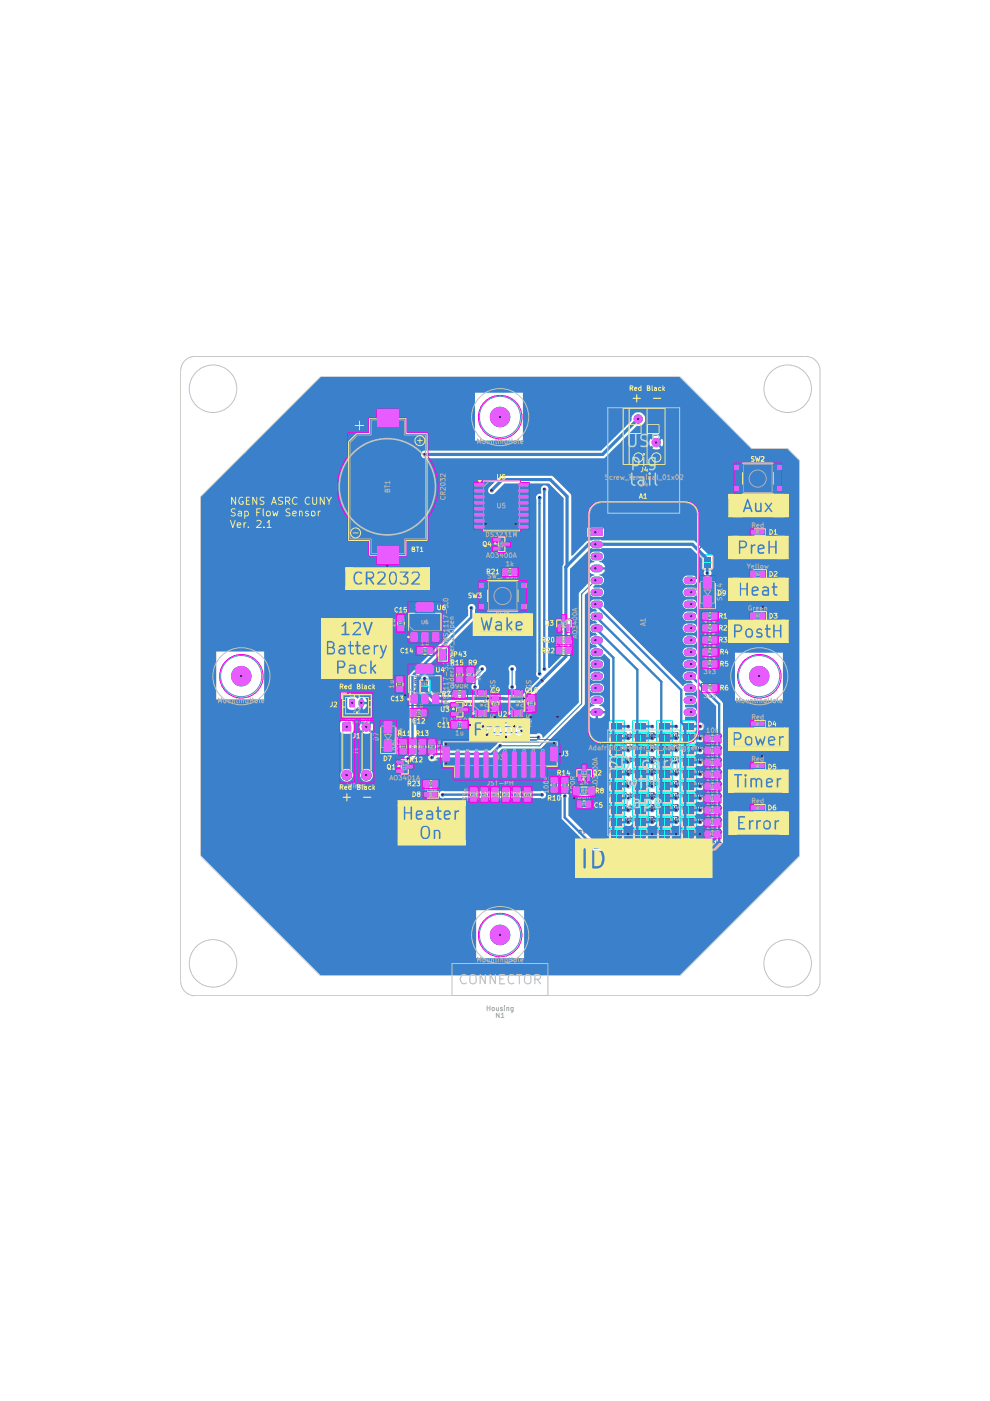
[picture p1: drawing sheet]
<svg xmlns="http://www.w3.org/2000/svg" width="210mm" height="297mm" viewBox="0 0 210 297" stroke-linecap="round" stroke-linejoin="round" font-family="sans-serif">
<g fill="none" stroke="#565d87" stroke-width=".21">
<path d="M147.6 113.1h.9v.2M147.6 114h.9v-.3l-.4-.2-.2 .2v.3M147.9 112.3l.5-.1 .1 .4h-.6zM147.9 116.8h.5v.4M147.9 115.4h.6M147.9 117.2h.6M147.9 117.7h.6M148 117.7v.4h.5M148 118.1v.4h.5M148.1 115.4l-.2 .3M148.2 114.5l-.1 .5-.2-.1 .1-.4h.4l.1 .4M148.2 119.9l-.1 .4h-.2v-.4h.6v.4"/>
<path d="M148.5 111.2l-.1 .6h-.2l-.4-.6-.2 .1v.5M148.5 115.9v.3l-.2 .1h-.7M148.5 119l-.1 .5-.5-.1v-.4h.9M87.6 139.5h1v.2M88 138.7l.5-.1 .1 .4h-.6zM88.6 137.6l-.1 .6-.4-.1-.2-.5-.3 .2v.4M147.6 124l.3-.2 .5 .1 .1 .5-.8 .1zM147.7 122.1l-.1 .5 .1 .1 .8-.6v.6M147.9 120.7h.6M147.9 126.7h.6M148 126.7l-.1 .4h.6M148.1 120.7l-.2 .4"/>
<path d="M148.2 125.7l-.1 .5h-.2l.1-.5h.4l.1 .5M148.5 124.9v.4h-.6v-.4h.9M148.7 121.2v.7M148.7 122.9v.7M87.6 140.5h1v-.4l-.5-.1-.1 .1v.4M87.6 150.4l.4-.2 .5 .1 .1 .5-.9 .1zM87.7 148.5l-.1 .5 .2 .1 .8-.6v.6M88 143.2h.5v.4M88 141.8h.6M88 143.6h.6M88 144.1h.6M88 147.2h.6"/>
<path d="M88 153.1h.6M88.1 144.1v.4h.5M88.1 144.5v.4h.5M88.1 153.1l-.1 .4h.6M88.1 141.8l-.1 .3M88.1 147.2l-.1 .3M88.2 140.9l-.1 .5-.1-.1 .1-.4h.4l.1 .4M88.2 146.3l-.1 .4h-.1v-.4h.6v.4M88.2 152.1l-.1 .6h-.1l.1-.6h.4l.1 .6M88.6 142.3v.3l-.3 .1h-.7M88.6 145.5l-.1 .4-.5-.1v-.3h.9M88.6 151.3v.4h-.6v-.4h.9"/>
<path d="M88.7 147.6v.7M88.7 149.3v.7M123.2 155.8l-.4-.1v.6M123.2 158.3l-.4-.1v.6M123.2 155.7v.6M123.2 158.2v.6M124.1 156l-.5-.1 .1-.2 .4 .1v.4l-.4 .1M124.1 158.5l-.5-.1 .1-.2 .4 .1v.4l-.4 .1M125 156.3h-.5v-.6h.5v.9M125 158.8h-.5v-.6h.5v1M125.5 155.4h.5l.1 .6-.2 .3-.5-.1zM125.5 157.9l.5 .1 .1 .5-.2 .3-.5-.1z"/>
<path d="M126.2 159h.8M126.2 156.5h.8M127.8 155.4h-.5l-.1 .1 .6 .8h-.6M127.8 158l-.5-.1-.1 .2 .6 .7h-.6M127.9 159h.8M127.9 156.5h.8M128.3 158.3l-.5-.1v.6M128.3 155.8l-.5-.1v.6M128.3 155.7v.6M128.3 158.2v.6M128.8 155.7h.2l.1 .2M128.8 158.2h.2l.1 .2"/>
<path d="M129.1 155.7v.6M129.1 158.2v.6M129.2 158.5l-.5-.1 .1-.2 .4 .1v.4l-.4 .1M129.2 156l-.5-.1 .1-.2 .4 .1v.4l-.4 .1M130 156l-.5-.1v-.2h.5v.6h-.5M130 158.5l-.5-.1v-.2h.5v.6h-.5M130 158.8h-.4v-.6h.4v1M130 156.3h-.4v-.6h.4v.9M130.6 157.9l.5 .1v.5l-.1 .3-.5-.1zM130.6 155.4h.5v.6l-.1 .3-.5-.1zM130.8 156.3l-.4-.1 .1-.5h.3v.9M130.8 158.8l-.4-.1 .1-.5h.3v1"/>
<path d="M131.3 159h.8M131.3 156.5h.8M131.7 155.8h-.4v.5M131.7 158.3h-.4v.5M132.2 155.8h-.5v.5M132.2 158.3h-.5v.5M132.2 155.7v.6M132.2 158.2v.6M132.7 155.7v.6M132.7 158.2v.6M132.8 158l-.5-.1-.1 .2 .6 .7h-.6M132.8 155.4h-.5l-.1 .1 .6 .8h-.6"/>
<path d="M133 159h.8M133 156.5h.8M133.1 155.7v.5h-.4M133.1 158.2v.5h-.4M133.3 155.8l-.4-.1v.6M133.3 158.3l-.4-.1v.6M133.3 155.7v.6M133.3 158.2v.6M133.6 155.4v.8l.3 .1M133.6 157.9v.8l.3 .1M133.9 158.2h.2l.1 .2M133.9 155.7h.2l.1 .2"/>
<path d="M134.2 156l-.4-.1v-.2h.4v.6h-.4M134.3 158.5l-.5-.1 .1-.2 .4 .1v.4l-.4 .1M134.5 155.9l-.3-.2v.6M134.5 158.4l-.3-.2v.6M134.5 155.7v.6M134.5 158.2v.6M135 158.5l-.4-.1v-.2h.4v.6h-.4M135 156l-.4-.1v-.2h.4v.6h-.4M135.1 156.3l-.5-.1 .1-.5h.4v.9M135.1 158.8h-.4v-.6h.4v1M135.4 156l-.5-.1 .1-.2 .4 .1v.4l-.4 .1M135.4 158.5l-.5-.1 .1-.2 .4 .1v.4l-.4 .1"/>
<path d="M135.6 155.4h.5v.9l-.5-.1zM135.6 157.9l.5 .1 .1 .5-.1 .3-.5-.1zM135.8 155.4v.9h.3l.2-.4-.2-.2h-.3M135.8 157.9v.9h.3l.2-.4-.2-.2h-.3M135.9 158.8l-.4-.1 .1-.5h.3v1M135.9 156.3l-.4-.1 .1-.5h.3v.9M136.4 159h.8M136.4 156.5h.8M136.7 155.4v.9M136.7 157.9v.9M136.8 158.3h-.4v.5M136.8 155.8h-.4v.5"/>
<path d="M137.2 158.3h-.4v.5M137.2 155.8h-.4v.5M137.2 155.7l.5 .1-.1 .5h-.4zM137.2 158.2l.5 .1-.1 .5h-.4zM137.2 155.7v.6M137.2 158.2v.6M137.8 155.7v.6M137.8 158.2v.6M137.9 155.4h-.5l-.1 .1 .6 .8h-.6M137.9 158l-.5-.1-.1 .2 .6 .7h-.6M138.1 155.4h.5a.36 .36 0 0 1 0 .4 .36 .36 0 0 1-.4 .1v.4h.5M138.1 157.9h.5a.36 .36 0 0 1 0 .4 .36 .36 0 0 1-.4 .1v.4h.5"/>
<path d="M138.1 159h.8M138.1 156.5h.8M138.2 158.2v.5h-.4M138.2 155.7v.5h-.4M138.4 155.8l-.4-.1v.6M138.4 158.3l-.4-.1v.6M138.4 155.7v.6M138.4 158.2v.6M138.7 157.9v.8l.3 .1M138.7 155.4v.8l.3 .1M138.9 155.7l.3 .2M138.9 158.2h.3l.1 .2"/>
<path d="M139.2 155.7v.6M139.3 155.7l.2 .2M139.4 156l-.5-.1v-.2l.5 .1v.4l-.5 .1M139.4 158.5l-.5-.1v-.2l.5 .1v.4l-.5 .1M139.5 158.4l-.2-.2v.6M139.5 155.7v.6M139.5 158.2v.6M140.1 156l-.4-.1v-.2h.4v.6h-.4M140.1 158.5l-.4-.1v-.2h.4v.6h-.4M140.2 156.3h-.4v-.6h.4v.9M140.2 158.8h-.4v-.6h.4v1M140.5 158.5l-.5-.1v-.2l.5 .1v.4l-.5 .1"/>
<path d="M140.5 156l-.5-.1v-.2l.5 .1v.4l-.5 .1M140.7 155.4h.5l.1 .6-.2 .3-.5-.1zM140.7 157.9l.5 .1 .1 .5-.2 .3-.5-.1zM140.9 157.9v.9h.3l.2-.4-.2-.2h-.3M140.9 155.4v.9h.3l.2-.4-.2-.2h-.3M141 156.3l-.5-.1 .1-.5h.4v.9M141 158.8l-.5-.1 .1-.5h.4v1M141.5 159h.7M141.5 156.5h.7M141.8 157.9l-.1 .9M141.8 155.4l-.1 .9M141.9 155.8l-.4-.1v.6"/>
<path d="M141.9 158.3h-.4v.5M142.3 158.2l.4 .1v.5h-.4zM142.3 155.7l.4 .1v.5h-.4zM142.3 155.8h-.4v.5M142.3 158.3h-.4v.5M142.3 155.7v.6M142.3 158.2v.6M142.8 155.7v.6M142.8 158.2v.6M143 155.4h-.5l-.1 .1 .6 .8h-.6M143 158l-.5-.1-.1 .2 .6 .7h-.6M143.2 157.9h.5a.36 .36 0 0 1-.1 .4 .36 .36 0 0 1-.3 .1v.4h.5"/>
<path d="M143.2 155.4h.5a.36 .36 0 0 1-.1 .4 .36 .36 0 0 1-.3 .1v.4h.5M143.2 159h.7M143.2 156.5h.7M143.3 155.7v.5h-.5M143.3 158.2v.5h-.5M143.7 155.4v.6l.1 .3h.3M143.8 157.9v.8l.3 .1M144 155.7h.3l.1 .2M144 158.2h.3l.1 .2M144.6 155.9l-.2-.2v.6M144.6 158.4l-.2-.2v.6M144.6 155.7v.6"/>
<path d="M144.6 158.2v.6M145.2 156l-.4-.1v-.2h.4v.6h-.4M145.2 158.5l-.4-.1v-.2h.4v.6h-.4M145.5 156l-.5-.1 .1-.2 .4 .1v.4l-.4 .1M145.5 158.5l-.5-.1 .1-.2 .4 .1v.4l-.4 .1M146 155.4v.9h.3l.1-.5-.4-.1M146 157.9v.9h.3l.2-.4-.2-.2h-.3M146 156.3l-.4-.1 .1-.5h.3v.9M146 158.8l-.4-.1 .1-.5h.3v1M146.9 155.4v.8l-.2 .1M146.9 157.9l-.1 .9M147 155.8h-.4v.5"/>
<path d="M147 158.3h-.4v.5M147.4 155.7l.4 .1-.1 .5h-.3zM147.4 158.2l.4 .1-.1 .5h-.3zM147.4 155.8h-.4v.5M147.4 158.3h-.4v.5M147.4 155.7v.6M147.4 158.2v.6M147.9 155.7v.6M147.9 158.2v.6M148.3 155.4h.4l.1 .1-.1 .3-.4 .2v.2l.5 .1M148.3 157.9h.5a.36 .36 0 0 1-.1 .4 .36 .36 0 0 1-.4 .1v.4h.5M148.3 155.7v.5h-.4"/>
<path d="M148.3 158.2v.5h-.4M148.8 155.4v.8l.4 .1M148.8 157.9v.8l.4 .1M149.4 155.7l.3 .2M149.4 158.2l.3 .2M149.7 155.7v.6M149.7 158.2v.6M150.6 156l-.5-.1 .1-.2 .4 .1v.4l-.4 .1M150.6 158.5l-.5-.1 .1-.2 .4 .1v.4l-.4 .1M151 155.4v.9h.4l.2-.4-.2-.2h-.4M151 157.9v.9h.4l.2-.4-.2-.2h-.4M152 155.4l-.1 .9"/>
<path d="M152 157.9l-.1 .9M152.5 155.7l.4 .1-.1 .5h-.3zM152.5 158.2l.4 .1-.1 .5h-.3zM153.3 155.4h.5a.36 .36 0 0 1 0 .4 .36 .36 0 0 1-.4 .1v.4h.5M153.3 157.9h.5a.36 .36 0 0 1 0 .4 .36 .36 0 0 1-.4 .1v.4h.5M123.2 176.1l-.4-.1v.6M123.2 163.4l-.4-.1v.6M123.2 178.6h-.4v.6M123.2 160.9l-.4-.1v.6M123.2 171l-.4-.1v.6M123.2 165.9h-.4v.6M123.2 168.5l-.4-.1v.6"/>
<path d="M123.2 173.6l-.4-.1v.6M123.2 160.8v.6M123.2 163.3v.6M123.2 165.9v.6M123.2 168.4v.6M123.2 170.9v.6M123.2 173.5v.6M123.2 176v.6M123.2 178.6v.6M124.1 176.3l-.5-.1 .1-.2 .4 .1v.4l-.4 .1M124.1 163.6l-.5-.1 .1-.2 .4 .1v.4l-.4 .1M124.1 178.8l-.5-.1 .1-.1h.4v.5l-.4 .1"/>
<path d="M124.1 161h-.5l.1-.2 .4 .1v.4l-.4 .1M124.1 171.2l-.5-.1 .1-.2 .4 .1v.4l-.4 .1M124.1 166.1l-.5-.1 .1-.1h.4v.5l-.4 .1M124.1 168.7l-.5-.1 .1-.2 .4 .1v.4l-.4 .1M124.1 173.7h-.5l.1-.2 .4 .1v.4l-.4 .1M125 176.6h-.5v-.6h.5v1M125 163.9h-.5v-.6h.5v1M125 179.2h-.5v-.6h.5v.9M125 161.4h-.5v-.6h.5v.9M125 171.5h-.5v-.6h.5v1M125 166.5h-.5v-.6h.5v.9M125 169h-.5v-.6h.5v.9"/>
<path d="M125 174.1h-.5v-.6h.5v.9M125.5 175.7l.5 .1 .1 .5-.2 .3-.5-.1zM125.5 163l.5 .1 .1 .5-.2 .3-.5-.1zM125.5 178.2l.5 .1 .1 .5-.2 .4-.5-.1zM125.5 160.4l.5 .1 .1 .5-.2 .4-.5-.1zM125.5 170.6l.5 .1 .1 .5-.2 .3-.5-.1zM125.5 165.5l.5 .1 .1 .5-.2 .4-.5-.1zM125.5 168.1h.5l.1 .6-.2 .3-.5-.1zM125.5 173.1l.5 .1 .1 .5-.2 .4-.5-.1zM126.2 169.2h.8M126.2 171.7h.8M126.2 179.3h.8"/>
<path d="M126.2 176.8h.8M126.2 164.1h.8M126.2 166.6h.8M126.2 174.2h.8M126.2 161.5h.8M127.8 175.8l-.5-.1-.1 .2 .6 .7h-.6M127.8 163.1l-.5-.1-.1 .2 .6 .7h-.6M127.8 178.3l-.5-.1-.1 .2 .6 .8h-.6M127.8 160.5l-.5-.1-.1 .2 .6 .8h-.6M127.8 170.7l-.5-.1-.1 .2 .6 .7h-.6M127.8 165.6l-.5-.1-.1 .2 .6 .8h-.6M127.8 168.1h-.5l-.1 .1 .6 .8h-.6"/>
<path d="M127.8 173.2l-.5-.1-.1 .2 .6 .8h-.6M127.9 169.2h.8M127.9 171.7h.8M127.9 179.3h.8M127.9 176.8h.8M127.9 164.1h.8M127.9 166.6h.8M127.9 174.2h.8M127.9 161.5h.8M128.3 178.6h-.5v.6M128.3 171l-.5-.1v.6M128.3 165.9h-.5v.6"/>
<path d="M128.3 173.6l-.5-.1v.6M128.3 160.9l-.5-.1v.6M128.3 176.1l-.5-.1v.6M128.3 163.4l-.5-.1v.6M128.3 168.5l-.5-.1v.6M128.3 160.8v.6M128.3 163.3v.6M128.3 165.9v.6M128.3 168.4v.6M128.3 170.9v.6M128.3 173.5v.6M128.3 176v.6"/>
<path d="M128.3 178.6v.6M128.8 176h.2l.1 .2M128.8 163.3h.2l.1 .2M128.8 178.6h.2l.1 .1M128.8 160.8h.2l.1 .2M128.8 170.9h.2l.1 .2M128.8 165.9h.2l.1 .1M128.8 168.4h.2l.1 .2M128.8 173.5h.2l.1 .2M129.1 160.8v.6M129.1 163.3v.6M129.1 165.9v.6"/>
<path d="M129.1 168.4v.6M129.1 170.9v.6M129.1 173.5v.6M129.1 176v.6M129.1 178.6v.6M129.2 178.8l-.5-.1 .1-.1h.4v.5l-.4 .1M129.2 171.2l-.5-.1 .1-.2 .4 .1v.4l-.4 .1M129.2 166.1l-.5-.1 .1-.1h.4v.5l-.4 .1M129.2 173.7h-.5l.1-.2 .4 .1v.4l-.4 .1M129.2 161h-.5l.1-.2 .4 .1v.4l-.4 .1M129.2 176.3l-.5-.1 .1-.2 .4 .1v.4l-.4 .1M129.2 163.6l-.5-.1 .1-.2 .4 .1v.4l-.4 .1"/>
<path d="M129.2 168.7l-.5-.1 .1-.2 .4 .1v.4l-.4 .1M130 176.3l-.5-.1v-.2h.5v.6h-.5M130 163.6l-.5-.1v-.2h.5v.6h-.5M130 178.8l-.5-.1v-.1h.5v.6h-.5M130 161h-.5v-.2h.5v.6h-.5M130 171.2l-.5-.1v-.2h.5v.6h-.5M130 166.1l-.5-.1v-.1h.5v.6h-.5M130 168.7l-.5-.1v-.2h.5v.6h-.5M130 173.7h-.5v-.2h.5v.6h-.5M130 179.2h-.4v-.6h.4v.9M130 171.5h-.4v-.6h.4v1M130 166.5h-.4v-.6h.4v.9"/>
<path d="M130 174.1h-.4v-.6h.4v.9M130 161.4h-.4v-.6h.4v.9M130 176.6h-.4v-.6h.4v1M130 163.9h-.4v-.6h.4v1M130 169h-.4v-.6h.4v.9M130.6 178.2l.5 .1v.5l-.1 .4-.5-.1zM130.6 170.6l.5 .1v.5l-.1 .3-.5-.1zM130.6 165.5l.5 .1v.5l-.1 .4-.5-.1zM130.6 173.1l.5 .1v.5l-.1 .4-.5-.1zM130.6 160.4l.5 .1v.5l-.1 .4-.5-.1zM130.6 175.7l.5 .1v.5l-.1 .3-.5-.1zM130.6 163l.5 .1v.5l-.1 .3-.5-.1z"/>
<path d="M130.6 168.1h.5v.6l-.1 .3-.5-.1zM130.8 176.6l-.4-.1 .1-.5h.3v1M130.8 163.9l-.4-.1 .1-.5h.3v1M130.8 179.2l-.4-.1 .1-.5h.3v.9M130.8 161.4l-.4-.1 .1-.5h.3v.9M130.8 171.5l-.4-.1 .1-.5h.3v1M130.8 166.5l-.4-.1 .1-.5h.3v.9M130.8 169l-.4-.1 .1-.5h.3v.9M130.8 174.1l-.4-.1 .1-.5h.3v.9M131.3 169.2h.8M131.3 171.7h.8M131.3 179.3h.8"/>
<path d="M131.3 176.8h.8M131.3 164.1h.8M131.3 166.6h.8M131.3 174.2h.8M131.3 161.5h.8M131.7 176.1h-.4v.5M131.7 163.4h-.4v.5M131.7 178.6h-.4v.6M131.7 160.9h-.4v.5M131.7 171h-.4v.5M131.7 165.9h-.4v.6M131.7 168.5h-.4v.5"/>
<path d="M131.7 173.6h-.4v.5M132.2 176.1h-.5v.5M132.2 163.4h-.5v.5M132.2 178.6h-.5v.6M132.2 160.9h-.5v.5M132.2 171h-.5v.5M132.2 165.9h-.5v.6M132.2 168.5h-.5v.5M132.2 173.6h-.5v.5M132.2 160.8v.6M132.2 163.3v.6M132.2 165.9v.6"/>
<path d="M132.2 168.4v.6M132.2 170.9v.6M132.2 173.5v.6M132.2 176v.6M132.2 178.6v.6M132.7 160.8v.6M132.7 163.3v.6M132.7 165.9v.6M132.7 168.4v.6M132.7 170.9v.6M132.7 173.5v.6M132.7 176v.6"/>
<path d="M132.7 178.6v.6M132.8 178.3l-.5-.1-.1 .2 .6 .8h-.6M132.8 170.7l-.5-.1-.1 .2 .6 .7h-.6M132.8 165.6l-.5-.1-.1 .2 .6 .8h-.6M132.8 173.2l-.5-.1-.1 .2 .6 .8h-.6M132.8 160.5l-.5-.1-.1 .2 .6 .8h-.6M132.8 175.8l-.5-.1-.1 .2 .6 .7h-.6M132.8 163.1l-.5-.1-.1 .2 .6 .7h-.6M132.8 168.1h-.5l-.1 .1 .6 .8h-.6M133 169.2h.8M133 171.7h.8M133 179.3h.8"/>
<path d="M133 176.8h.8M133 164.1h.8M133 166.6h.8M133 174.2h.8M133 161.5h.8M133.1 176v.5h-.4M133.1 163.3v.5h-.4M133.1 178.6v.5h-.4M133.1 160.8v.5h-.4M133.1 170.9v.5h-.4M133.1 165.9v.5h-.4M133.1 168.4v.5h-.4"/>
<path d="M133.1 173.5v.5h-.4M133.3 178.6h-.4v.6M133.3 176.1l-.4-.1v.6M133.3 173.6l-.4-.1v.6M133.3 168.5l-.4-.1v.6M133.3 171l-.4-.1v.6M133.3 163.4l-.4-.1v.6M133.3 160.9l-.4-.1v.6M133.3 165.9h-.4v.6M133.3 160.8v.6M133.3 163.3v.6M133.3 165.9v.6"/>
<path d="M133.3 168.4v.6M133.3 170.9v.6M133.3 173.5v.6M133.3 176v.6M133.3 178.6v.6M133.6 175.7v.8l.3 .1M133.6 163v.8l.3 .1M133.6 178.2v.9l.3 .1M133.6 160.4v.9l.3 .1M133.6 170.6v.8l.3 .1M133.6 165.5v.9l.3 .1M133.6 168.1v.8l.3 .1"/>
<path d="M133.6 173.1v.9l.3 .1M133.9 178.6h.2l.1 .1M133.9 170.9h.2l.1 .2M133.9 165.9h.2l.1 .1M133.9 173.5h.2l.1 .2M133.9 160.8h.2l.1 .2M133.9 176h.2l.1 .2M133.9 163.3h.2l.1 .2M133.9 168.4h.2l.1 .2M134.3 178.8l-.5-.1 .1-.1h.4v.5l-.4 .1M134.3 176.3l-.5-.1 .1-.2 .4 .1v.4l-.4 .1M134.3 173.7h-.5l.1-.2 .4 .1v.4l-.4 .1"/>
<path d="M134.3 168.7l-.5-.1 .1-.2 .4 .1v.4l-.4 .1M134.3 171.2l-.5-.1 .1-.2 .4 .1v.4l-.4 .1M134.3 163.6l-.5-.1 .1-.2 .4 .1v.4l-.4 .1M134.3 161h-.5l.1-.2 .4 .1v.4l-.4 .1M134.3 166.1l-.5-.1 .1-.1h.4v.5l-.4 .1M134.5 176.2l-.3-.2v.6M134.5 163.5l-.3-.2v.6M134.5 178.7l-.3-.1v.6M134.5 161l-.3-.2v.6M134.5 171.1l-.3-.2v.6M134.5 166l-.3-.1v.6M134.5 168.6l-.3-.2v.6"/>
<path d="M134.5 173.7l-.3-.2v.6M134.5 160.8v.6M134.5 163.3v.6M134.5 165.9v.6M134.5 168.4v.6M134.5 170.9v.6M134.5 173.5v.6M134.5 176v.6M134.5 178.6v.6M135 178.8l-.4-.1v-.1h.4v.6h-.4M135 171.2l-.4-.1v-.2h.4v.6h-.4M135 166.1l-.4-.1v-.1h.4v.6h-.4"/>
<path d="M135 173.7h-.4v-.2h.4v.6h-.4M135 161h-.4v-.2h.4v.6h-.4M135 176.3l-.4-.1v-.2h.4v.6h-.4M135 163.6l-.4-.1v-.2h.4v.6h-.4M135 168.7l-.4-.1v-.2h.4v.6h-.4M135.1 179.2h-.4v-.6h.4v.9M135.1 176.6h-.4v-.6h.4v1M135.1 174.1h-.4v-.6h.4v.9M135.1 169h-.4v-.6h.4v.9M135.1 171.5h-.4v-.6h.4v1M135.1 163.9h-.4v-.6h.4v1M135.1 161.4h-.4v-.6h.4v.9"/>
<path d="M135.1 166.5h-.4v-.6h.4v.9M135.4 176.3l-.5-.1 .1-.2 .4 .1v.4l-.4 .1M135.4 163.6l-.5-.1 .1-.2 .4 .1v.4l-.4 .1M135.4 178.8l-.5-.1 .1-.1h.4v.5l-.4 .1M135.4 161h-.5l.1-.2 .4 .1v.4l-.4 .1M135.4 171.2l-.5-.1 .1-.2 .4 .1v.4l-.4 .1M135.4 166.1l-.5-.1 .1-.1h.4v.5l-.4 .1M135.4 168.7l-.5-.1 .1-.2 .4 .1v.4l-.4 .1M135.4 173.7h-.5l.1-.2 .4 .1v.4l-.4 .1M135.6 178.2l.5 .1 .1 .5-.1 .4-.5-.1zM135.6 175.7l.5 .1 .1 .5-.1 .3-.5-.1zM135.6 173.1l.5 .1 .1 .5-.1 .4-.5-.1z"/>
<path d="M135.6 168.1h.5l.1 .6-.1 .3-.5-.1zM135.6 170.6l.5 .1 .1 .5-.1 .3-.5-.1zM135.6 163l.5 .1 .1 .5-.1 .3-.5-.1zM135.6 160.4l.5 .1 .1 .5-.1 .4-.5-.1zM135.6 165.5l.5 .1 .1 .5-.1 .4-.5-.1zM135.8 175.7v.9h.3l.2-.4-.2-.2h-.3M135.8 163v.9h.3l.2-.4-.2-.2h-.3M135.8 178.2v1h.3l.2-.5-.2-.1h-.3M135.8 160.4v1h.3l.2-.4-.2-.2h-.3M135.8 170.6v.9h.3l.2-.4-.2-.2h-.3M135.8 165.5v1h.3l.2-.5-.2-.1h-.3M135.8 168.1v.9h.3l.2-.4-.2-.2h-.3"/>
<path d="M135.8 173.1v1h.3l.2-.4-.2-.2h-.3M135.9 179.2l-.4-.1 .1-.5h.3v.9M135.9 171.5l-.4-.1 .1-.5h.3v1M135.9 166.5l-.4-.1 .1-.5h.3v.9M135.9 174.1l-.4-.1 .1-.5h.3v.9M135.9 161.4l-.4-.1 .1-.5h.3v.9M135.9 176.6l-.4-.1 .1-.5h.3v1M135.9 163.9l-.4-.1 .1-.5h.3v1M135.9 169l-.4-.1 .1-.5h.3v.9M136.4 169.2h.8M136.4 171.7h.8M136.4 179.3h.8"/>
<path d="M136.4 176.8h.8M136.4 164.1h.8M136.4 166.6h.8M136.4 174.2h.8M136.4 161.5h.8M136.7 175.7v.9M136.7 163v.9M136.7 178.2v1M136.7 160.4v1M136.7 170.6v.9M136.7 165.5v1M136.7 168.1v.9"/>
<path d="M136.7 173.1v1M136.8 178.6h-.4v.6M136.8 171h-.4v.5M136.8 165.9h-.4v.6M136.8 173.6h-.4v.5M136.8 160.9h-.4v.5M136.8 176.1h-.4v.5M136.8 163.4h-.4v.5M136.8 168.5h-.4v.5M137.2 178.6h-.4v.6M137.2 176l.5 .1-.1 .5h-.4zM137.2 163.3l.5 .1-.1 .5h-.4z"/>
<path d="M137.2 171h-.4v.5M137.2 165.9h-.4v.6M137.2 173.6h-.4v.5M137.2 178.6h.5l-.1 .6h-.4zM137.2 160.9h-.4v.5M137.2 176.1h-.4v.5M137.2 160.8l.5 .1-.1 .5h-.4zM137.2 170.9l.5 .1-.1 .5h-.4zM137.2 165.9h.5l-.1 .6h-.4zM137.2 168.4l.5 .1-.1 .5h-.4zM137.2 173.5l.5 .1-.1 .5h-.4zM137.2 163.4h-.4v.5"/>
<path d="M137.2 168.5h-.4v.5M137.2 160.8v.6M137.2 163.3v.6M137.2 165.9v.6M137.2 168.4v.6M137.2 170.9v.6M137.2 173.5v.6M137.2 176v.6M137.2 178.6v.6M137.8 160.8v.6M137.8 163.3v.6M137.8 165.9v.6"/>
<path d="M137.8 168.4v.6M137.8 170.9v.6M137.8 173.5v.6M137.8 176v.6M137.8 178.6v.6M137.9 178.3l-.5-.1-.1 .2 .6 .8h-.6M137.9 175.8l-.5-.1-.1 .2 .6 .7h-.6M137.9 173.2l-.5-.1-.1 .2 .6 .8h-.6M137.9 168.1h-.5l-.1 .1 .6 .8h-.6M137.9 170.7l-.5-.1-.1 .2 .6 .7h-.6M137.9 163.1l-.5-.1-.1 .2 .6 .7h-.6M137.9 160.5l-.5-.1-.1 .2 .6 .8h-.6"/>
<path d="M137.9 165.6l-.5-.1-.1 .2 .6 .8h-.6M138.1 175.7h.5a.36 .36 0 0 1 0 .4 .36 .36 0 0 1-.4 .1v.4h.5M138.1 163h.5a.36 .36 0 0 1 0 .4 .36 .36 0 0 1-.4 .1v.4h.5M138.1 178.2h.5a.36 .36 0 0 1 0 .4 .36 .36 0 0 1-.4 .1v.5h.5M138.1 160.4h.5a.36 .36 0 0 1 0 .4 .36 .36 0 0 1-.4 .2v.4h.5M138.1 170.6h.5a.36 .36 0 0 1 0 .4 .36 .36 0 0 1-.4 .1v.4h.5M138.1 165.5h.5a.36 .36 0 0 1 0 .4 .36 .36 0 0 1-.4 .1v.5h.5M138.1 168.1h.5a.36 .36 0 0 1 0 .4 .36 .36 0 0 1-.4 .1v.4h.5M138.1 173.1h.5a.36 .36 0 0 1 0 .4 .36 .36 0 0 1-.4 .2v.4h.5M138.1 169.2h.8M138.1 171.7h.8M138.1 179.3h.8"/>
<path d="M138.1 176.8h.8M138.1 164.1h.8M138.1 166.6h.8M138.1 174.2h.8M138.1 161.5h.8M138.2 178.6v.5h-.4M138.2 170.9v.5h-.4M138.2 165.9v.5h-.4M138.2 173.5v.5h-.4M138.2 160.8v.5h-.4M138.2 176v.5h-.4M138.2 163.3v.5h-.4"/>
<path d="M138.2 168.4v.5h-.4M138.4 168.5l-.4-.1v.6M138.4 171l-.4-.1v.6M138.4 176.1l-.4-.1v.6M138.4 178.6h-.4v.6M138.4 160.9l-.4-.1v.6M138.4 163.4l-.4-.1v.6M138.4 165.9h-.4v.6M138.4 173.6l-.4-.1v.6M138.4 160.8v.6M138.4 163.3v.6M138.4 165.9v.6"/>
<path d="M138.4 168.4v.6M138.4 170.9v.6M138.4 173.5v.6M138.4 176v.6M138.4 178.6v.6M138.7 178.2v.9l.3 .1M138.7 170.6v.8l.3 .1M138.7 165.5v.9l.3 .1M138.7 173.1v.9l.3 .1M138.7 160.4v.9l.3 .1M138.7 175.7v.8l.3 .1M138.7 163v.8l.3 .1"/>
<path d="M138.7 168.1v.8l.3 .1M138.9 178.6h.3l.1 .1M138.9 176h.3l.1 .2M138.9 173.5h.3l.1 .2M138.9 168.4h.3l.1 .2M138.9 170.9h.3l.1 .2M138.9 163.3h.3l.1 .2M138.9 160.8h.3l.1 .2M138.9 165.9h.3l.1 .1M139.4 168.7l-.5-.1v-.2l.5 .1v.4l-.5 .1M139.4 171.2l-.5-.1v-.2l.5 .1v.4l-.5 .1M139.4 176.3l-.5-.1v-.2l.5 .1v.4l-.5 .1"/>
<path d="M139.4 178.8l-.5-.1v-.1h.5v.5l-.5 .1M139.4 161h-.5v-.2l.5 .1v.4l-.5 .1M139.4 163.6l-.5-.1v-.2l.5 .1v.4l-.5 .1M139.4 166.1l-.5-.1v-.1h.5v.5l-.5 .1M139.4 173.7h-.5v-.2l.5 .1v.4l-.5 .1M139.5 178.7l-.2-.1v.6M139.5 171.1l-.2-.2v.6M139.5 166l-.2-.1v.6M139.5 173.7l-.2-.2v.6M139.5 161l-.2-.2v.6M139.5 176.2l-.2-.2v.6M139.5 163.5l-.2-.2v.6"/>
<path d="M139.5 168.6l-.2-.2v.6M139.5 160.8v.6M139.5 163.3v.6M139.5 165.9v.6M139.5 168.4v.6M139.5 170.9v.6M139.5 173.5v.6M139.5 176v.6M139.5 178.6v.6M140.1 178.8l-.4-.1v-.1h.4v.6h-.4M140.1 176.3l-.4-.1v-.2h.4v.6h-.4M140.1 173.7h-.4v-.2h.4v.6h-.4"/>
<path d="M140.1 168.7l-.4-.1v-.2h.4v.6h-.4M140.1 171.2l-.4-.1v-.2h.4v.6h-.4M140.1 163.6l-.4-.1v-.2h.4v.6h-.4M140.1 161h-.4v-.2h.4v.6h-.4M140.1 166.1l-.4-.1v-.1h.4v.6h-.4M140.2 169h-.4v-.6h.4v.9M140.2 171.5h-.4v-.6h.4v1M140.2 176.6h-.4v-.6h.4v1M140.2 179.2h-.4v-.6h.4v.9M140.2 161.4h-.4v-.6h.4v.9M140.2 163.9h-.4v-.6h.4v1M140.2 166.5h-.4v-.6h.4v.9"/>
<path d="M140.2 174.1h-.4v-.6h.4v.9M140.5 178.8l-.5-.1v-.1h.5v.5l-.5 .1M140.5 171.2l-.5-.1v-.2l.5 .1v.4l-.5 .1M140.5 166.1l-.5-.1v-.1h.5v.5l-.5 .1M140.5 173.7h-.5v-.2l.5 .1v.4l-.5 .1M140.5 161h-.5v-.2l.5 .1v.4l-.5 .1M140.5 176.3l-.5-.1v-.2l.5 .1v.4l-.5 .1M140.5 163.6l-.5-.1v-.2l.5 .1v.4l-.5 .1M140.5 168.7l-.5-.1v-.2l.5 .1v.4l-.5 .1M140.7 168.1h.5l.1 .6-.2 .3-.5-.1zM140.7 170.6l.5 .1 .1 .5-.2 .3-.5-.1zM140.7 175.7l.5 .1 .1 .5-.2 .3-.5-.1z"/>
<path d="M140.7 178.2l.5 .1 .1 .5-.2 .4-.5-.1zM140.7 160.4l.5 .1 .1 .5-.2 .4-.5-.1zM140.7 163l.5 .1 .1 .5-.2 .3-.5-.1zM140.7 165.5l.5 .1 .1 .5-.2 .4-.5-.1zM140.7 173.1l.5 .1 .1 .5-.2 .4-.5-.1zM140.9 178.2v1h.3l.2-.5-.2-.1h-.3M140.9 170.6v.9h.3l.2-.4-.2-.2h-.3M140.9 165.5v1h.3l.2-.5-.2-.1h-.3M140.9 173.1v1h.3l.2-.4-.2-.2h-.3M140.9 160.4v1h.3l.2-.4-.2-.2h-.3M140.9 175.7v.9h.3l.2-.4-.2-.2h-.3M140.9 163v.9h.3l.2-.4-.2-.2h-.3"/>
<path d="M140.9 168.1v.9h.3l.2-.4-.2-.2h-.3M141 179.2l-.5-.1 .1-.5h.4v.9M141 176.6l-.5-.1 .1-.5h.4v1M141 174.1l-.5-.1 .1-.5h.4v.9M141 169l-.5-.1 .1-.5h.4v.9M141 171.5l-.5-.1 .1-.5h.4v1M141 163.9l-.5-.1 .1-.5h.4v1M141 161.4l-.5-.1 .1-.5h.4v.9M141 166.5l-.5-.1 .1-.5h.4v.9M141.5 169.2h.7M141.5 171.7h.7M141.5 179.3h.7"/>
<path d="M141.5 176.8h.7M141.5 164.1h.7M141.5 166.6h.7M141.5 174.2h.7M141.5 161.5h.7M141.8 178.2l-.1 1M141.8 170.6l-.1 .9M141.8 165.5l-.1 1M141.8 173.1l-.1 1M141.8 160.4l-.1 1M141.8 175.7l-.1 .9M141.8 163l-.1 .9"/>
<path d="M141.8 168.1l-.1 .9M141.9 178.6h-.4v.6M141.9 176.1h-.4v.5M141.9 173.6h-.4v.5M141.9 168.5h-.4v.5M141.9 171h-.4v.5M141.9 163.4h-.4v.5M141.9 160.9h-.4v.5M141.9 165.9h-.4v.6M142.3 178.6h.4v.6h-.4zM142.3 178.6h-.4v.6M142.3 170.9l.4 .1v.5h-.4z"/>
<path d="M142.3 165.9h.4v.6h-.4zM142.3 173.5l.4 .1v.5h-.4zM142.3 176.1h-.4v.5M142.3 173.6h-.4v.5M142.3 160.8l.4 .1v.5h-.4zM142.3 168.5h-.4v.5M142.3 171h-.4v.5M142.3 176l.4 .1v.5h-.4zM142.3 163.4h-.4v.5M142.3 160.9h-.4v.5M142.3 165.9h-.4v.6M142.3 163.3l.4 .1v.5h-.4z"/>
<path d="M142.3 168.4l.4 .1v.5h-.4zM142.3 160.8v.6M142.3 163.3v.6M142.3 165.9v.6M142.3 168.4v.6M142.3 170.9v.6M142.3 173.5v.6M142.3 176v.6M142.3 178.6v.6M142.8 160.8v.6M142.8 163.3v.6M142.8 165.9v.6"/>
<path d="M142.8 168.4v.6M142.8 170.9v.6M142.8 173.5v.6M142.8 176v.6M142.8 178.6v.6M143 168.1h-.5l-.1 .1 .6 .8h-.6M143 170.7l-.5-.1-.1 .2 .6 .7h-.6M143 175.8l-.5-.1-.1 .2 .6 .7h-.6M143 178.3l-.5-.1-.1 .2 .6 .8h-.6M143 160.5l-.5-.1-.1 .2 .6 .8h-.6M143 163.1l-.5-.1-.1 .2 .6 .7h-.6M143 165.6l-.5-.1-.1 .2 .6 .8h-.6"/>
<path d="M143 173.2l-.5-.1-.1 .2 .6 .8h-.6M143.2 178.2h.5a.36 .36 0 0 1-.1 .4 .36 .36 0 0 1-.3 .1v.5h.5M143.2 170.6h.5a.36 .36 0 0 1-.1 .4 .36 .36 0 0 1-.3 .1v.4h.5M143.2 165.5h.5a.36 .36 0 0 1-.1 .4 .36 .36 0 0 1-.3 .1v.5h.5M143.2 173.1h.5a.36 .36 0 0 1-.1 .4 .36 .36 0 0 1-.3 .2v.4h.5M143.2 160.4h.5a.36 .36 0 0 1-.1 .4 .36 .36 0 0 1-.3 .2v.4h.5M143.2 175.7h.5a.36 .36 0 0 1-.1 .4 .36 .36 0 0 1-.3 .1v.4h.5M143.2 163h.5a.36 .36 0 0 1-.1 .4 .36 .36 0 0 1-.3 .1v.4h.5M143.2 168.1h.5a.36 .36 0 0 1-.1 .4 .36 .36 0 0 1-.3 .1v.4h.5M143.2 169.2h.7M143.2 171.7h.7M143.2 179.3h.7"/>
<path d="M143.2 176.8h.7M143.2 164.1h.7M143.2 166.6h.7M143.2 174.2h.7M143.2 161.5h.7M143.3 178.6v.5h-.5M143.3 176v.5h-.5M143.3 173.5v.5h-.5M143.3 168.4v.5h-.5M143.3 170.9v.5h-.5M143.3 163.3v.5h-.5M143.3 160.8v.5h-.5"/>
<path d="M143.3 165.9v.5h-.5M143.8 178.2v.9l.3 .1M143.8 175.7v.8l.3 .1M143.8 173.1v.9l.3 .1M143.8 168.1v.8l.3 .1M143.8 170.6v.8l.3 .1M143.8 163v.8l.3 .1M143.8 160.4v.9l.3 .1M143.8 165.5v.9l.3 .1M144 168.4h.3l.1 .2M144 170.9h.3l.1 .2M144 176h.3l.1 .2"/>
<path d="M144 178.6h.3l.1 .1M144 160.8h.3l.1 .2M144 163.3h.3l.1 .2M144 165.9h.3l.1 .1M144 173.5h.3l.1 .2M144.6 178.7l-.2-.1v.6M144.6 176.2l-.2-.2v.6M144.6 173.7l-.2-.2v.6M144.6 168.6l-.2-.2v.6M144.6 171.1l-.2-.2v.6M144.6 163.5l-.2-.2v.6M144.6 161l-.2-.2v.6"/>
<path d="M144.6 166l-.2-.1v.6M144.6 160.8v.6M144.6 163.3v.6M144.6 165.9v.6M144.6 168.4v.6M144.6 170.9v.6M144.6 173.5v.6M144.6 176v.6M144.6 178.6v.6M145.2 168.7l-.4-.1v-.2h.4v.6h-.4M145.2 171.2l-.4-.1v-.2h.4v.6h-.4M145.2 176.3l-.4-.1v-.2h.4v.6h-.4"/>
<path d="M145.2 178.8l-.4-.1v-.1h.4v.6h-.4M145.2 161h-.4v-.2h.4v.6h-.4M145.2 163.6l-.4-.1v-.2h.4v.6h-.4M145.2 166.1l-.4-.1v-.1h.4v.6h-.4M145.2 173.7h-.4v-.2h.4v.6h-.4M145.5 178.8l-.5-.1 .1-.1h.4v.5l-.4 .1M145.5 176.3l-.5-.1 .1-.2 .4 .1v.4l-.4 .1M145.5 173.7h-.5l.1-.2 .4 .1v.4l-.4 .1M145.5 168.7l-.5-.1 .1-.2 .4 .1v.4l-.4 .1M145.5 171.2l-.5-.1 .1-.2 .4 .1v.4l-.4 .1M145.5 163.6l-.5-.1 .1-.2 .4 .1v.4l-.4 .1M145.5 161h-.5l.1-.2 .4 .1v.4l-.4 .1"/>
<path d="M145.5 166.1l-.5-.1 .1-.1h.4v.5l-.4 .1M146 178.2v1h.3l.2-.5-.2-.1h-.3M146 175.7v.9h.3l.2-.4-.2-.2h-.3M146 173.1v1h.3l.2-.4-.2-.2h-.3M146 168.1v.9h.3l.2-.4-.2-.2h-.3M146 170.6v.9h.3l.2-.4-.2-.2h-.3M146 163v.9h.3l.2-.4-.2-.2h-.3M146 160.4v1h.3l.2-.4-.2-.2h-.3M146 165.5v1h.3l.2-.5-.2-.1h-.3M146 169l-.4-.1 .1-.5h.3v.9M146 171.5l-.4-.1 .1-.5h.3v1M146 176.6l-.4-.1 .1-.5h.3v1"/>
<path d="M146 179.2l-.4-.1 .1-.5h.3v.9M146 161.4l-.4-.1 .1-.5h.3v.9M146 163.9l-.4-.1 .1-.5h.3v1M146 166.5l-.4-.1 .1-.5h.3v.9M146 174.1l-.4-.1 .1-.5h.3v.9M146.9 178.2l-.1 1M146.9 175.7l-.1 .9M146.9 173.1l-.1 1M146.9 168.1l-.1 .9M146.9 170.6l-.1 .9M146.9 163l-.1 .9M146.9 160.4l-.1 1"/>
<path d="M146.9 165.5l-.1 1M147 168.5h-.4v.5M147 171h-.4v.5M147 176.1h-.4v.5M147 178.6h-.4v.6M147 160.9h-.4v.5M147 163.4h-.4v.5M147 165.9h-.4v.6M147 173.6h-.4v.5M147.4 168.5h-.4v.5M147.4 171h-.4v.5M147.4 178.6h.4l-.1 .6h-.3z"/>
<path d="M147.4 176l.4 .1-.1 .5h-.3zM147.4 176.1h-.4v.5M147.4 173.5l.4 .1-.1 .5h-.3zM147.4 178.6h-.4v.6M147.4 168.4l.4 .1-.1 .5h-.3zM147.4 170.9l.4 .1-.1 .5h-.3zM147.4 160.9h-.4v.5M147.4 163.4h-.4v.5M147.4 165.9h-.4v.6M147.4 173.6h-.4v.5M147.4 163.3l.4 .1-.1 .5h-.3zM147.4 160.8l.4 .1-.1 .5h-.3z"/>
<path d="M147.4 165.9h.4l-.1 .6h-.3zM147.4 160.8v.6M147.4 163.3v.6M147.4 165.9v.6M147.4 168.4v.6M147.4 170.9v.6M147.4 173.5v.6M147.4 176v.6M147.4 178.6v.6M147.9 160.8v.6M147.9 163.3v.6M147.9 165.9v.6"/>
<path d="M147.9 168.4v.6M147.9 170.9v.6M147.9 173.5v.6M147.9 176v.6M147.9 178.6v.6M148.3 178.2h.5a.36 .36 0 0 1-.1 .4 .36 .36 0 0 1-.4 .1v.5h.5M148.3 175.7h.5a.36 .36 0 0 1-.1 .4 .36 .36 0 0 1-.4 .1v.4h.5M148.3 173.1h.5a.36 .36 0 0 1-.1 .4 .36 .36 0 0 1-.4 .2v.4h.5M148.3 168.1h.5a.36 .36 0 0 1-.1 .4 .36 .36 0 0 1-.4 .1v.4h.5M148.3 170.6h.5a.36 .36 0 0 1-.1 .4 .36 .36 0 0 1-.4 .1v.4h.5M148.3 163h.5a.36 .36 0 0 1-.1 .4 .36 .36 0 0 1-.4 .1v.4h.5M148.3 160.4h.5a.36 .36 0 0 1-.1 .4 .36 .36 0 0 1-.4 .2v.4h.5"/>
<path d="M148.3 165.5h.5a.36 .36 0 0 1-.1 .4 .36 .36 0 0 1-.4 .1v.5h.5M148.3 168.4v.5h-.4M148.3 170.9v.5h-.4M148.3 176v.5h-.4M148.3 178.6v.5h-.4M148.3 160.8v.5h-.4M148.3 163.3v.5h-.4M148.3 165.9v.5h-.4M148.3 173.5v.5h-.4M148.8 168.1v.8l.4 .1M148.8 170.6v.8l.4 .1M148.8 175.7v.8l.4 .1"/>
<path d="M148.8 178.2v.9l.4 .1M148.8 160.4v.9l.4 .1M148.8 163v.8l.4 .1M148.8 165.5v.9l.4 .1M148.8 173.1v.9l.4 .1M149.4 168.4l.3 .2M149.4 170.9l.3 .2M149.4 176l.3 .2M149.4 178.6l.3 .1M149.4 160.8l.3 .2M149.4 163.3l.3 .2M149.4 165.9l.3 .1"/>
<path d="M149.4 173.5l.3 .2M149.7 160.8v.6M149.7 163.3v.6M149.7 165.9v.6M149.7 168.4v.6M149.7 170.9v.6M149.7 173.5v.6M149.7 176v.6M149.7 178.6v.6M150.6 168.7l-.5-.1 .1-.2 .4 .1v.4l-.4 .1M150.6 171.2l-.5-.1 .1-.2 .4 .1v.4l-.4 .1M150.6 176.3l-.5-.1 .1-.2 .4 .1v.4l-.4 .1"/>
<path d="M150.6 178.8l-.5-.1 .1-.1h.4v.5l-.4 .1M150.6 161h-.5l.1-.2 .4 .1v.4l-.4 .1M150.6 163.6l-.5-.1 .1-.2 .4 .1v.4l-.4 .1M150.6 166.1l-.5-.1 .1-.1h.4v.5l-.4 .1M150.6 173.7h-.5l.1-.2 .4 .1v.4l-.4 .1M151 168.1v.9h.4l.2-.4-.2-.2h-.4M151 170.6v.9h.4l.2-.4-.2-.2h-.4M151 175.7v.9h.4l.2-.4-.2-.2h-.4M151 178.2v1h.4l.2-.5-.2-.1h-.4M151 160.4v1h.4l.2-.4-.2-.2h-.4M151 163v.9h.4l.2-.4-.2-.2h-.4M151 165.5v1h.4l.2-.5-.2-.1h-.4"/>
<path d="M151 173.1v1h.4l.2-.4-.2-.2h-.4M152 168.1l-.1 .9M152 170.6l-.1 .9M152 175.7l-.1 .9M152 178.2l-.1 1M152 160.4l-.1 1M152 163l-.1 .9M152 165.5l-.1 1M152 173.1l-.1 1M152.5 168.4l.4 .1-.1 .5h-.3zM152.5 170.9l.4 .1-.1 .5h-.3zM152.5 176l.4 .1-.1 .5h-.3z"/>
<path d="M152.5 178.6h.4l-.1 .6h-.3zM152.5 160.8l.4 .1-.1 .5h-.3zM152.5 163.3l.4 .1-.1 .5h-.3zM152.5 165.9h.4l-.1 .6h-.3zM152.5 173.5l.4 .1-.1 .5h-.3zM153.3 168.1h.5a.36 .36 0 0 1 0 .4 .36 .36 0 0 1-.4 .1v.4h.5M153.3 170.6h.5a.36 .36 0 0 1 0 .4 .36 .36 0 0 1-.4 .1v.4h.5M153.3 175.7h.5a.36 .36 0 0 1 0 .4 .36 .36 0 0 1-.4 .1v.4h.5M153.3 178.2h.5a.36 .36 0 0 1 0 .4 .36 .36 0 0 1-.4 .1v.5h.5M153.3 160.4h.5a.36 .36 0 0 1 0 .4 .36 .36 0 0 1-.4 .2v.4h.5M153.3 163h.5a.36 .36 0 0 1 0 .4 .36 .36 0 0 1-.4 .1v.4h.5M153.3 165.5h.5a.36 .36 0 0 1 0 .4 .36 .36 0 0 1-.4 .1v.5h.5"/>
<path d="M153.3 173.1h.5a.36 .36 0 0 1 0 .4 .36 .36 0 0 1-.4 .2v.4h.5"/>
</g>
<g fill="none" stroke="#00edff" stroke-width=".21">
<path d="M148.8 117.6h2.5v3.3h-2.5zM88.9 144h2.4v3.3h-2.4zM129.1 152.8h3.3v2.4h-3.3zM129.1 155.3h3.3v2.5h-3.3zM129.1 157.9h3.3v2.4h-3.3zM134.2 152.8h3.3v2.4h-3.3zM134.2 155.3h3.3v2.5h-3.3zM134.2 157.9h3.3v2.4h-3.3zM139.2 157.9h3.3v2.4h-3.3zM139.2 152.8h3.3v2.4h-3.3zM139.2 155.3h3.3v2.5h-3.3zM144.3 157.9h3.3v2.4h-3.3z"/>
<path d="M144.3 152.8h3.3v2.4h-3.3zM144.3 155.3h3.3v2.5h-3.3zM71.9 162.8h3.2v3.2h-3.2zM76.1 162.8h3.2v3.2h-3.2zM129.1 168h3.3v2.5h-3.3zM129.1 162.9h3.3v2.5h-3.3zM129.1 160.4h3.3v2.5h-3.3zM129.1 165.5h3.3v2.4h-3.3zM129.1 170.6h3.3v2.4h-3.3zM129.1 173.1h3.3v2.5h-3.3zM129.1 175.6h3.3v2.5h-3.3zM134.2 168h3.3v2.5h-3.3z"/>
<path d="M134.2 162.9h3.3v2.5h-3.3zM134.2 160.4h3.3v2.5h-3.3zM134.2 165.5h3.3v2.4h-3.3zM134.2 170.6h3.3v2.4h-3.3zM134.2 173.1h3.3v2.5h-3.3zM134.2 175.6h3.3v2.5h-3.3zM139.2 168h3.3v2.5h-3.3zM139.2 162.9h3.3v2.5h-3.3zM139.2 160.4h3.3v2.5h-3.3zM139.2 165.5h3.3v2.4h-3.3zM139.2 170.6h3.3v2.4h-3.3zM139.2 173.1h3.3v2.5h-3.3z"/>
<path d="M139.2 175.6h3.3v2.5h-3.3zM144.3 168h3.3v2.5h-3.3zM144.3 162.9h3.3v2.5h-3.3zM144.3 160.4h3.3v2.5h-3.3zM144.3 165.5h3.3v2.4h-3.3zM144.3 170.6h3.3v2.4h-3.3zM144.3 173.1h3.3v2.5h-3.3zM144.3 175.6h3.3v2.5h-3.3z"/>
</g>
<g fill="none" stroke="#f2aea5" stroke-width=".21">
<path d="M149.1 117.8h1.9v2.8h-1.9zM152.5 118.7l-.4-.1-.2 .2 .6 .8h-.6M152.9 119v.6M153.2 118.6l.2 .7h-.6M154.3 119.1h-.4l-.1-.4 .5-.1v1M154.9 118.6v.8l.3 .2M89.1 144.2h2v2.8h-2zM91.7 146h.6M92.3 145.4l-.4-.4v1M92.7 145.4v.6M93 145l.2 .7h-.6M94.1 145.5h-.4l-.1-.4 .5-.1v1"/>
<path d="M94.7 145v.8l.3 .2M129.3 158.1h2.8v2h-2.8zM129.3 153h2.8v2h-2.8zM129.3 155.6h2.8v1.9h-2.8zM134.4 153h2.8v2h-2.8zM134.4 157.5v-1.9h2.8v1.9M139.5 153h2.8v2h-2.8zM139.5 155.6h2.8v1.9h-2.8zM144.6 153h2.8v2h-2.8zM129.3 168.3h2.8v1.9h-2.8zM129.3 167.7h2.8M129.3 160.7h2.8v1.9h-2.8z"/>
<path d="M129.3 163.2h2.8v1.9h-2.8zM129.3 170.8h2.8v2h-2.8zM129.3 173.4h2.8v1.9h-2.8zM129.3 175.9h2.8v1.9h-2.8zM134.4 168.3h2.8v1.9h-2.8zM134.4 170.8h2.8v2h-2.8zM134.4 173.4h2.8v1.9h-2.8zM134.4 175.9h2.8v1.9h-2.8zM134.4 167.7h2.8M139.5 173.4v1.9M142.3 173.4v1.9M144.6 160.1v-2h2.8v2"/>
<path d="M144.6 173.4v1.9"/>
</g>
<g fill="#f2aea5">
<path d="M151 181.3l.2-.3 .7-.1v2.2a1.13 1.13 0 0 1-1.1-.6 1.13 1.13 0 0 1 .2-1.2z"/>
<path d="M150.2 180.3h3.6v3.4h-3.6v-1.8h.3a1.4 1.4 0 0 0 .5 1.4l.4 .2 .8-.1v-2.6h1v2.7h.2v-2.8l-1.2 .1-.1-.2h-.7l-.7 .4-.2 .9h-.3z"/>
</g>
<path d="M148.4 178.9h6.4v1.5h-6.4z" fill="none" stroke="#f2aea5" stroke-width=".21"/>
<path d="M148.4 178.9h6.4v1.5h-6.4z" fill="#f2aea5"/>
<path d="M153.8 180.4h1v3.3h-1z" fill="none" stroke="#f2aea5" stroke-width=".21"/>
<path d="M153.8 180.4h1v3.3h-1z" fill="#f2aea5"/>
<path d="M148.4 183.7h6.4v1.6h-6.4z" fill="none" stroke="#f2aea5" stroke-width=".21"/>
<path d="M148.4 183.7h6.4v1.6h-6.4z" fill="#f2aea5"/>
<path d="M127.8 178.9h22.4v6.4h-22.4z" fill="none" stroke="#f2aea5" stroke-width=".21"/>
<path d="M127.8 178.9h22.4v6.4h-22.4z" fill="#f2aea5"/>
<g fill="none" stroke="#f2aea5" stroke-width=".21">
<path d="M134.4 158.1h2.8v2h-2.8zM134.4 157.5h2.8M139.5 158.1h2.8v2h-2.8zM144.6 155.6h2.8v1.9h-2.8zM149 153.8a.54 .54 0 0 0 .9 0l-.1-.7-.7 .1a1.05 1.05 0 0 0 .3 1.4h.4M149.4 156.3l-.4 .2v.4l.2 .2h.6l.1-.6-.7-.3-.2-.3a.44 .44 0 0 1 .6-.3 .44 .44 0 0 1 .3 .5l-.3 .2M150 158.2h-1.1l.7 1.6M129.3 167.7v-2h2.8v2M134.4 160.7h2.8v1.9h-2.8zM134.4 163.2h2.8v1.9h-2.8zM134.4 167.7v-2h2.8v2M139.5 165.7h2.8v2h-2.8z"/>
<path d="M139.5 168.3h2.8v1.9h-2.8zM139.5 175.3h2.8M139.5 173.4h2.8M139.5 160.7h2.8v1.9h-2.8zM139.5 163.2h2.8v1.9h-2.8zM139.5 170.8h2.8v2h-2.8zM139.5 175.9h2.8v1.9h-2.8zM144.6 165.7h2.8v2h-2.8zM144.6 160.7h2.8v1.9h-2.8zM144.6 163.2h2.8v1.9h-2.8zM144.6 168.3h2.8v1.9h-2.8zM144.6 170.8h2.8v2h-2.8z"/>
<path d="M144.6 175.9h2.8v1.9h-2.8zM144.6 173.4h2.8v1.9h-2.8M144.6 160.1h2.8M149 175.1h.9M149.1 163.2h.8v.8l-.2-.2-.5 .1-.2 .3 .1 .5 .3 .1 .5-.1M149.2 160.7h.2a.97 .97 0 0 1 .2 1.6l-.5-.2-.1-.5 .4-.3 .4 .1 .1 .2M149.2 166.4v1M149.3 176.1l.1-.1a.87 .87 0 0 1 .6 .8 .87 .87 0 0 1-.6 .8 .99 .99 0 0 1-.1-1.5zM149.5 165.8l.4 1.1h-1M149.9 171.1v-.1a.6 .6 0 0 0-.9 .2l.1 .4 .9 1h-1M149.9 173.9h-.1l-.4-.4v1.6M150 168.4h-1l.5 .6-.5 .2 .1 .6h.9"/>
</g>
<g fill="#0fe">
<path d="M89.3 145.7h1.5v1h-1.5z"/>
<path d="M89.3 144.4h1.5v1.1h-1.5z"/>
<circle cx="73.5" cy="164.3" r="1.14"/>
<circle cx="77.6" cy="164.3" r="1.14"/>
</g>
<path d="M89.4 145.5h1.4v.3h-1.4z" fill="none" stroke="#0fe" stroke-width=".21"/>
<path d="M89.3 145.5h1.5v.2h-1.5z" fill="#0fe"/>
<path d="M76.6 148.8v.6" fill="none" stroke="#0fe" stroke-width="1.2"/>
<path d="M135.7 163.4h.2v1.5h-.2z" fill="none" stroke="#0fe" stroke-width=".21"/>
<path d="M135.6 163.4h.3v1.4h-.3z" fill="#0fe"/>
<path d="M130.6 160.9h.3v1.4h-.3z" fill="none" stroke="#0fe" stroke-width=".21"/>
<g fill="#0fe">
<path d="M130.6 160.9h.2v1.4h-.2z"/>
<path d="M129.5 163.4h1.1v1.4h-1.1z"/>
</g>
<path d="M130.6 163.4h.3v1.5h-.3z" fill="none" stroke="#0fe" stroke-width=".21"/>
<g fill="#0fe">
<path d="M130.6 163.4h.2v1.4h-.2z"/>
<path d="M72.8 153.4h1.4v1.4h-1.4z"/>
</g>
<path d="M72.8 153.4h1.4v1.4h-1.4z" fill="none" stroke="#0fe" stroke-width=".51"/>
<g fill="#0fe">
<path d="M74.3 148.4h.7v1.3h-.7z"/>
<circle cx="77.6" cy="154.1" r=".97"/>
<circle cx="51.1" cy="143.3" r="2.16"/>
</g>
<path d="M74.3 148.4h.7v1.3h-.7z" fill="none" stroke="#0fe" stroke-width=".51"/>
<g fill="#0fe">
<path d="M130.8 160.9h1v1.4h-1z"/>
<path d="M129.5 160.9h1.1v1.4h-1.1z"/>
<path d="M130.8 158.3h1v1.5h-1z"/>
<path d="M129.5 158.3h1.1v1.5h-1.1z"/>
</g>
<path d="M130.6 158.4h.3v1.4h-.3z" fill="none" stroke="#0fe" stroke-width=".21"/>
<g fill="#0fe">
<path d="M130.6 158.3h.2v1.5h-.2z"/>
<path d="M130.8 153.2h1v1.5h-1z"/>
<path d="M129.5 153.2h1.1v1.5h-1.1z"/>
</g>
<path d="M130.6 153.3h.3v1.4h-.3z" fill="none" stroke="#0fe" stroke-width=".21"/>
<g fill="#0fe">
<path d="M130.6 153.2h.2v1.5h-.2z"/>
<path d="M130.8 155.8h1v1.4h-1z"/>
<path d="M129.5 155.8h1.1v1.4h-1.1z"/>
</g>
<path d="M130.6 155.8h.3v1.5h-.3z" fill="none" stroke="#0fe" stroke-width=".21"/>
<g fill="#0fe">
<path d="M130.6 155.8h.2v1.4h-.2z"/>
<path d="M125.5 112.3h2.1v1.1h-2.1z"/>
<circle cx="139.1" cy="93.8" r=".97"/>
<circle cx="135.3" cy="88.8" r=".97"/>
</g>
<path d="M125.5 112.3h2.1v1.1h-2.1z" fill="none" stroke="#0fe" stroke-width=".51"/>
<path d="M126 115.4h1" fill="none" stroke="#0fe" stroke-width="1.6"/>
<g fill="#0fe">
<path d="M149.3 119.3h1.4v1h-1.4z"/>
<path d="M149.3 118h1.4v1h-1.4z"/>
<circle cx="106" cy="88.4" r="2.16"/>
</g>
<path d="M149.3 119.1h1.4v.2h-1.4z" fill="none" stroke="#0fe" stroke-width=".21"/>
<path d="M149.3 119h1.4v.3h-1.4z" fill="#0fe"/>
<g fill="none" stroke="#0fe" stroke-width="1.6">
<path d="M126 118h1M126 125.6h1M126 123.1h1M126 120.5h1M126 128.1h1M126 130.7h1M126 133.2h1M126 135.8h1M126 138.3h1M145.8 125.6h1M145.8 123.1h1M145.8 128.1h1"/>
<path d="M145.8 130.7h1M145.8 133.2h1M145.8 135.8h1M145.8 138.3h1M126 140.8h1M126 143.4h1M126 145.9h1M126 148.5h1M126 151h1M145.8 140.8h1M145.8 143.4h1M145.8 145.9h1"/>
</g>
<path d="M146 158.3h1.1v1.5h-1.1z" fill="#0fe"/>
<path d="M140.8 160.9h.2v1.4h-.2z" fill="none" stroke="#0fe" stroke-width=".21"/>
<g fill="#0fe">
<path d="M140.7 160.9h.3v1.4h-.3z"/>
<path d="M146 160.9h1.1v1.4h-1.1z"/>
<path d="M144.8 160.9h1v1.4h-1z"/>
</g>
<path d="M145.8 160.9h.3v1.4h-.3z" fill="none" stroke="#0fe" stroke-width=".21"/>
<g fill="#0fe">
<path d="M145.8 160.9h.2v1.4h-.2z"/>
<path d="M135.9 158.3h1v1.5h-1z"/>
</g>
<path d="M135.7 158.4h.2v1.4h-.2z" fill="none" stroke="#0fe" stroke-width=".21"/>
<g fill="#0fe">
<path d="M135.6 158.3h.3v1.5h-.3z"/>
<path d="M139.7 153.2h1v1.5h-1z"/>
<path d="M139.7 155.8h1v1.4h-1z"/>
<path d="M134.6 158.3h1v1.5h-1z"/>
<path d="M135.9 155.8h1v1.4h-1z"/>
<path d="M134.6 155.8h1v1.4h-1z"/>
</g>
<path d="M135.7 155.8h.2v1.5h-.2z" fill="none" stroke="#0fe" stroke-width=".21"/>
<g fill="#0fe">
<path d="M135.6 155.8h.3v1.4h-.3z"/>
<path d="M135.9 153.2h1v1.5h-1z"/>
<path d="M134.6 153.2h1v1.5h-1z"/>
</g>
<path d="M135.7 153.3h.2v1.4h-.2z" fill="none" stroke="#0fe" stroke-width=".21"/>
<g fill="#0fe">
<path d="M135.6 153.2h.3v1.5h-.3z"/>
<path d="M141 153.2h1v1.5h-1z"/>
</g>
<path d="M140.8 153.3h.2v1.4h-.2z" fill="none" stroke="#0fe" stroke-width=".21"/>
<path d="M140.7 153.2h.3v1.5h-.3z" fill="#0fe"/>
<path d="M145.8 151h1M145.8 148.5h1" fill="none" stroke="#0fe" stroke-width="1.6"/>
<g fill="#0fe">
<path d="M146 153.2h1.1v1.5h-1.1z"/>
<path d="M144.8 153.2h1v1.5h-1z"/>
</g>
<path d="M145.8 153.3h.3v1.4h-.3z" fill="none" stroke="#0fe" stroke-width=".21"/>
<g fill="#0fe">
<path d="M145.8 153.2h.2v1.5h-.2z"/>
<path d="M141 160.9h1v1.4h-1z"/>
<path d="M139.7 160.9h1v1.4h-1z"/>
<path d="M141 158.3h1v1.5h-1z"/>
<path d="M139.7 158.3h1v1.5h-1z"/>
<circle cx="161" cy="143.3" r="2.16"/>
</g>
<path d="M140.8 158.4h.2v1.4h-.2z" fill="none" stroke="#0fe" stroke-width=".21"/>
<g fill="#0fe">
<path d="M140.7 158.3h.3v1.5h-.3z"/>
<path d="M135.9 160.9h1v1.4h-1z"/>
<path d="M134.6 160.9h1v1.4h-1z"/>
</g>
<path d="M135.7 160.9h.2v1.4h-.2z" fill="none" stroke="#0fe" stroke-width=".21"/>
<g fill="#0fe">
<path d="M135.6 160.9h.3v1.4h-.3z"/>
<path d="M144.8 158.3h1v1.5h-1z"/>
</g>
<path d="M145.8 158.4h.3v1.4h-.3z" fill="none" stroke="#0fe" stroke-width=".21"/>
<g fill="#0fe">
<path d="M145.8 158.3h.2v1.5h-.2z"/>
<path d="M141 155.8h1v1.4h-1z"/>
</g>
<path d="M140.8 155.8h.2v1.5h-.2z" fill="none" stroke="#0fe" stroke-width=".21"/>
<g fill="#0fe">
<path d="M140.7 155.8h.3v1.4h-.3z"/>
<path d="M146 155.8h1.1v1.4h-1.1z"/>
<path d="M144.8 155.8h1v1.4h-1z"/>
</g>
<path d="M145.8 155.8h.3v1.5h-.3z" fill="none" stroke="#0fe" stroke-width=".21"/>
<g fill="#0fe">
<path d="M145.8 155.8h.2v1.4h-.2z"/>
<path d="M141 165.9h1v1.5h-1z"/>
<path d="M139.7 165.9h1v1.5h-1z"/>
</g>
<path d="M140.8 166h.2v1.4h-.2z" fill="none" stroke="#0fe" stroke-width=".21"/>
<g fill="#0fe">
<path d="M140.7 165.9h.3v1.5h-.3z"/>
<path d="M144.8 165.9h1v1.5h-1z"/>
</g>
<path d="M145.8 166h.3v1.4h-.3z" fill="none" stroke="#0fe" stroke-width=".21"/>
<g fill="#0fe">
<path d="M145.8 165.9h.2v1.5h-.2z"/>
<path d="M141 163.4h1v1.4h-1z"/>
<path d="M139.7 163.4h1v1.4h-1z"/>
</g>
<path d="M140.8 163.4h.2v1.5h-.2z" fill="none" stroke="#0fe" stroke-width=".21"/>
<g fill="#0fe">
<path d="M140.7 163.4h.3v1.4h-.3z"/>
<path d="M146 168.5h1.1v1.4h-1.1z"/>
<path d="M144.8 168.5h1v1.4h-1z"/>
</g>
<path d="M145.8 173.6h.3v1.4h-.3z" fill="none" stroke="#0fe" stroke-width=".21"/>
<g fill="#0fe">
<path d="M145.8 173.6h.2v1.4h-.2z"/>
<path d="M146 171h1.1v1.5h-1.1z"/>
<path d="M144.8 171h1v1.5h-1z"/>
</g>
<path d="M145.8 171.1h.3v1.4h-.3z" fill="none" stroke="#0fe" stroke-width=".21"/>
<path d="M145.8 171h.2v1.5h-.2z" fill="#0fe"/>
<path d="M145.8 168.5h.3v1.5h-.3z" fill="none" stroke="#0fe" stroke-width=".21"/>
<g fill="#0fe">
<path d="M145.8 168.5h.2v1.4h-.2z"/>
<path d="M141 171h1v1.5h-1z"/>
<path d="M139.7 171h1v1.5h-1z"/>
</g>
<path d="M140.8 171.1h.2v1.4h-.2z" fill="none" stroke="#0fe" stroke-width=".21"/>
<g fill="#0fe">
<path d="M140.7 171h.3v1.5h-.3z"/>
<path d="M141 168.5h1v1.4h-1z"/>
<path d="M139.7 168.5h1v1.4h-1z"/>
</g>
<path d="M140.8 168.5h.2v1.5h-.2z" fill="none" stroke="#0fe" stroke-width=".21"/>
<g fill="#0fe">
<path d="M140.7 168.5h.3v1.4h-.3z"/>
<path d="M146 165.9h1.1v1.5h-1.1z"/>
<path d="M146 163.4h1.1v1.4h-1.1z"/>
<path d="M144.8 163.4h1v1.4h-1z"/>
</g>
<path d="M145.8 163.4h.3v1.5h-.3z" fill="none" stroke="#0fe" stroke-width=".21"/>
<g fill="#0fe">
<path d="M145.8 163.4h.2v1.4h-.2z"/>
<path d="M146 173.6h1.1v1.4h-1.1z"/>
<path d="M144.8 173.6h1v1.4h-1z"/>
<path d="M146 176.1h1.1v1.4h-1.1z"/>
<path d="M144.8 176.1h1v1.4h-1z"/>
</g>
<path d="M145.8 176.1h.3v1.5h-.3z" fill="none" stroke="#0fe" stroke-width=".21"/>
<g fill="#0fe">
<path d="M145.8 176.1h.2v1.4h-.2z"/>
<path d="M135.9 176.1h1v1.4h-1z"/>
<path d="M135.9 171h1v1.5h-1z"/>
<path d="M134.6 171h1v1.5h-1z"/>
</g>
<path d="M135.7 171.1h.2v1.4h-.2z" fill="none" stroke="#0fe" stroke-width=".21"/>
<g fill="#0fe">
<path d="M135.6 171h.3v1.5h-.3z"/>
<path d="M135.9 173.6h1v1.4h-1z"/>
<path d="M134.6 173.6h1v1.4h-1z"/>
</g>
<path d="M135.7 173.6h.2v1.4h-.2z" fill="none" stroke="#0fe" stroke-width=".21"/>
<g fill="#0fe">
<path d="M135.6 173.6h.3v1.4h-.3z"/>
<path d="M135.9 168.5h1v1.4h-1z"/>
<path d="M135.9 163.4h1v1.4h-1z"/>
<path d="M134.6 163.4h1v1.4h-1z"/>
<path d="M135.9 165.9h1v1.5h-1z"/>
<path d="M134.6 165.9h1v1.5h-1z"/>
</g>
<path d="M135.7 166h.2v1.4h-.2z" fill="none" stroke="#0fe" stroke-width=".21"/>
<g fill="#0fe">
<path d="M135.6 165.9h.3v1.5h-.3z"/>
<path d="M130.8 176.1h1v1.4h-1z"/>
<path d="M129.5 176.1h1.1v1.4h-1.1z"/>
</g>
<path d="M130.6 176.1h.3v1.5h-.3z" fill="none" stroke="#0fe" stroke-width=".21"/>
<g fill="#0fe">
<path d="M130.6 176.1h.2v1.4h-.2z"/>
<path d="M134.6 176.1h1v1.4h-1z"/>
</g>
<path d="M135.7 176.1h.2v1.5h-.2z" fill="none" stroke="#0fe" stroke-width=".21"/>
<g fill="#0fe">
<path d="M135.6 176.1h.3v1.4h-.3z"/>
<path d="M134.6 168.5h1v1.4h-1z"/>
<circle cx="106" cy="198.2" r="2.16"/>
</g>
<path d="M135.7 168.5h.2v1.5h-.2z" fill="none" stroke="#0fe" stroke-width=".21"/>
<g fill="#0fe">
<path d="M135.6 168.5h.3v1.4h-.3z"/>
<path d="M130.8 168.5h1v1.4h-1z"/>
<path d="M129.5 168.5h1.1v1.4h-1.1z"/>
</g>
<path d="M130.6 168.5h.3v1.5h-.3z" fill="none" stroke="#0fe" stroke-width=".21"/>
<g fill="#0fe">
<path d="M130.6 168.5h.2v1.4h-.2z"/>
<path d="M141 173.6h1v1.4h-1z"/>
<path d="M139.7 173.6h1v1.4h-1z"/>
</g>
<path d="M140.8 173.6h.2v1.4h-.2z" fill="none" stroke="#0fe" stroke-width=".21"/>
<g fill="#0fe">
<path d="M140.7 173.6h.3v1.4h-.3z"/>
<path d="M141 176.1h1v1.4h-1z"/>
<path d="M139.7 176.1h1v1.4h-1z"/>
</g>
<path d="M140.8 176.1h.2v1.5h-.2z" fill="none" stroke="#0fe" stroke-width=".21"/>
<g fill="#0fe">
<path d="M140.7 176.1h.3v1.4h-.3z"/>
<path d="M130.8 173.6h1v1.4h-1z"/>
<path d="M129.5 173.6h1.1v1.4h-1.1z"/>
</g>
<path d="M130.6 173.6h.3v1.4h-.3z" fill="none" stroke="#0fe" stroke-width=".21"/>
<g fill="#0fe">
<path d="M130.6 173.6h.2v1.4h-.2z"/>
<path d="M130.8 171h1v1.5h-1z"/>
<path d="M129.5 171h1.1v1.5h-1.1z"/>
</g>
<path d="M130.6 171.1h.3v1.4h-.3z" fill="none" stroke="#0fe" stroke-width=".21"/>
<g fill="#0fe">
<path d="M130.6 171h.2v1.5h-.2z"/>
<path d="M130.8 163.4h1v1.4h-1z"/>
<path d="M130.8 165.9h1v1.5h-1z"/>
<path d="M129.5 165.9h1.1v1.5h-1.1z"/>
</g>
<path d="M130.6 166h.3v1.4h-.3z" fill="none" stroke="#0fe" stroke-width=".21"/>
<path d="M130.6 165.9h.2v1.5h-.2z" fill="#0fe"/>
<path d="M51.5 96.3h37.8l.2 .6 .3 .3h38.3l3.5-3.4h6.1v.4l.3 .5 .6-.7 .4 .4-.7 .6 .1 .1a1.39 1.39 0 0 0 1.6-.1l-.7-.6 .4-.4 .6 .7 .1-.1a1.39 1.39 0 0 0-.1-1.6l-.6 .7-.4-.4 .7-.6-.1-.1a1.39 1.39 0 0 0-1.6 .1l.7 .6-.4 .4-.6-.7-.3 .8h-6.1l3.4-3.5a1.48 1.48 0 0 0 1.8-1.3 1.48 1.48 0 0 0-1.6-1.6 1.48 1.48 0 0 0-1.3 1.8l-6.4 6.3h-37.6l-.4 .3-.2 .5h-37.8l2.9-2.9h56.5v-10.1h-10.2v10.1h-46.3l13.5-13.5h76.3l15.2 15.2h7.7l2.4 2.5v83.9l-25.4 25.4h-76.1l-3.7-3.7h46.8v-10.2h-10.1v10.2h-36.7l-21.8-21.8v-13h50.6a.77 .77 0 0 0 1.1 .8l20.6 .1a.81 .81 0 0 0 1-.6h3.2l.1 4.9 6.6 6.7 .2 .1 25.9-.1 1.5-1.7v-29.5l-.4-.6h13.1v-10.1h-10.2v10.1h-2.9l-5.1-4.9-.1-.7-.3-.4-.3-.1h-1.6a1 1 0 0 0-.8 .9 1 1 0 0 0 .8 1h.9l.5 .4v.1l-1.4 .1-.8 .6-4.5-4.6h4.5l.3 .5 .5 .4h1.6a1.03 1.03 0 0 0 .7-1 1.03 1.03 0 0 0-.7-1h-1.6l-.5 .4-.3 .7h-4.5l-2.6-2.5h7.1l.3 .5 .5 .3h1.6l.3-.1a1.06 1.06 0 0 0-.3-1.8h-1.6l-.5 .3-.3 .8h-7.1l-2.5-2.6h9.6l.3 .6 .5 .3h1.6a1.03 1.03 0 0 0 .7-1 1.03 1.03 0 0 0-.7-1h-1.6l-.5 .4-.3 .7h-9.6l-2.6-2.5h12.2l.3 .5 .5 .4h1.6a1.03 1.03 0 0 0 .7-1 1.03 1.03 0 0 0-.7-1h-1.6l-.5 .3-.3 .8h-12.2l-2.5-2.5h14.7l.3 .5 .5 .3h1.6a1.03 1.03 0 0 0 .7-1 1.03 1.03 0 0 0-.7-.9h-1.6l-.5 .3-.3 .8h-14.7l-2-2.1v-.2l.1-.3h16.6l.3 .5 .5 .4h1.6l.3-.2a1.06 1.06 0 0 0-.3-1.8h-1.6l-.5 .4-.3 .7h-16.6l-.1-.6-.6-.5h-1.6l-.5 .4a1.03 1.03 0 0 0 .5 1.6h.4l.4 .4-.1 .1a1.3 1.3 0 0 0-1.4 .7v.6l.2 .4 .5 .3h.4l.4 .4-.1 .1a1.3 1.3 0 0 0-1.4 .8v.6l.2 .3 .5 .4h.4l.4 .4-.1 .1a1.3 1.3 0 0 0-1.4 .7v.6l.2 .4 .5 .3h.4l.4 .4-.1 .1a1.3 1.3 0 0 0-1.4 .8v.6l.2 .3 .5 .3h1.6l.7-.6 1.2 1.2v13.1l-.2 .2v1.8l.2 .3-.2 .5v1.7l.2 .4-.2 .4v1.8l.2 .3-.2 .4v1.8l.2 .4-.2 .4v1.8l.2 .3-.2 .4v1.8l.2 .3-.2 .5v1.7l.2 .4-.2 .4v1.8l.2 .3-.2 .4v1.8l.2 .5-.2 .3v1.8l.2 .3h2.8l.3-.3v-.6h-.8v.9h-.5v-1.2h.3v-.2h1v-.7l-.3-.3v-.2l.4-.5 1 .1 .6-.4 .1 .5 .2 .4-.2 .4v1.8l.1 .2 2.9 .1 .3-.3v-.6h-.8v.9h-.5v-1.2h.2v-.2h1.1v-.7l-.3-.3v-.2l.3-.5 1.1 .1 .5-.4 .1 .5 .3 .4-.3 .4v1.8l.2 .2 2.9 .1 .2-.3v-.6h-.7v.9h-.5v-1.2h.2v-.2h1v-.7l-.2-.3v-.2l.3-.5 1 .1 .6-.4 .1 .5 .3 .4-.3 .4v1.8l.2 .2 2.9 .1 .2-.3v-.6h-.7v.9h-.6v-1.2h.3v-.2h1v-.7l-.2-.3v-.2l.3-.5 .6 .1a.8 .8 0 0 0 1.1-.7 .8 .8 0 0 0-1.1-.8h-.6l-.3-.4v-.3l.3-.4 .6 .1a.8 .8 0 0 0 1.1-.8 .8 .8 0 0 0-1.1-.7h-.6l-.3-.5v-.2l.3-.4 .6 .1a.79 .79 0 0 0 1-.8 .79 .79 0 0 0-1-.8h-.6l-.3-.4v-.2l.3-.5 .6 .1a.8 .8 0 0 0 1.1-.7 .8 .8 0 0 0-1.1-.8h-.6l-.3-.4v-.3l.3-.4h.5a.78 .78 0 0 0 1.1-.7 .78 .78 0 0 0-1-.8h-.6l-.3-.4v-.2l.3-.5h.5a.78 .78 0 0 0 1.1-.6 .78 .78 0 0 0-1-.8h-.6l-.3-.4v-.3l.3-.4 .6 .1a.8 .8 0 0 0 1.1-.8 .8 .8 0 0 0-1.1-.7h-.6l-.3-.5v-.2l.3-.4 .6 .1a.78 .78 0 0 0 1-.8 .78 .78 0 0 0-1-.8h-.6l-.3-.4v-.2l.3-.5h.5a.78 .78 0 0 0 1.1-.6 .78 .78 0 0 0-1-.8h-.6l-.3-.5h-2.1l-.1-.2 .1-.7h1.8a1.03 1.03 0 0 0 .7-.9 1.03 1.03 0 0 0-.7-1h-1.8l-.1-.5 1.9-.1 .3-.2a1.06 1.06 0 0 0-.3-1.8h-1.8l-.1-.5h1.9l.3-.2 .3-.4 .1-.5h.2l3.8 3.8v28.4l-.8 .9h-24.5l-6-5.9 .1-4a.88 .88 0 0 0-.3-.9 .88 .88 0 0 0-1 0l-.3 .6h-3.2l-.1-.6a.74 .74 0 0 0-.9-.4h-21.1l-.4 .2-.2 .5h-50.6v-4.1h29.7a1.36 1.36 0 0 0 1.3 1.4 1.36 1.36 0 0 0 1.4-1.4h1.4v.2a1.35 1.35 0 0 0 1.8 1.1 1.35 1.35 0 0 0 .7-2 1.35 1.35 0 0 0-2.1-.2l-.4 .9h-1.4l-.1-.3a1.33 1.33 0 0 0-1.4-1 1.33 1.33 0 0 0-1.2 1.3h-29.7v-3.5h43.2v.3a.79 .79 0 0 0 .8 .6 .79 .79 0 0 0 .7-.5l.7-.6h2.9v.2a.79 .79 0 0 0 .7 .7 .79 .79 0 0 0 .8-.6l.5-.3h11.8l2-1.9h8.1l8-8h3.2v.6h-1.1a1.31 1.31 0 0 0 1 1h1.6l.3-.2 .4-.3 .2-.5h-1.5v1h-.5v-.9l.4-.2v-.5h1.6a1.57 1.57 0 0 0-1.3-1.1l.1-.1a1.11 1.11 0 0 0 .9-1.5l-.3-.4-.3-.2h-1.6l-.4 .2a1.06 1.06 0 0 0-.3 1.1 1.06 1.06 0 0 0 .9 .8l-.1 .1a1.34 1.34 0 0 0-1.1 1.1h-2.1l1.3-1.3v-3.4h1.1l.2 .5 .4 .4h1.7a1.02 1.02 0 0 0 .7-1 1.02 1.02 0 0 0-.7-1h-1.6l-.5 .3-.2 .8h-1.1v-2.5h1.1a.88 .88 0 0 0 .7 .8h1.6l.3-.2 .4-.5v-.6l-.4-.5-.3-.1h-1.6a.93 .93 0 0 0-.7 1.1h-1.1v-2.6h1.1l.2 .5 .5 .4h1.6a1.02 1.02 0 0 0 .7-1 1.02 1.02 0 0 0-.7-1h-1.6l-.5 .4-.2 .7h-1.1v-14.8l.9-.8 .2 .1a.93 .93 0 0 0 .7 1.1h1.6l.3-.1 .4-.7h16.6l.3 .5 .5 .3h1.6l.3-.1a1.06 1.06 0 0 0-.3-1.8h-1.6l-.5 .3-.3 .8h-16.6v-.4l-.4-.5-.3-.2h-1.5l-.1-.3 .4-.3h1.2l.3-.2 .4-.7h16.6l.3 .6 .5 .3h1.6l.3-.2a1.06 1.06 0 0 0-.3-1.8h-1.6l-.5 .4-.3 .7h-16.6a1.03 1.03 0 0 0-1.1-1.1l1.1-.6 .2-.6h-1.6v-.5l1.6-.1a1.57 1.57 0 0 0-1.3-1.1l.1-.1a1.08 1.08 0 0 0 .9-1.4l-.3-.5-.3-.1h-1.6l-.4 .1a1.06 1.06 0 0 0-.3 1.2 1.06 1.06 0 0 0 .9 .7l-.1 .2a1.34 1.34 0 0 0-1.1 1.1h1.1v.5h-1.1v.1a1.15 1.15 0 0 0 1.2 .9l-.1 .2a.88 .88 0 0 0-.8 .7v.6l-2.4 2.5v23.2l-7.5 7.5-.1-.1a.92 .92 0 0 0-1.4-.7h-2.3v-.3a.84 .84 0 0 0-.3-1.1 .84 .84 0 0 0-1.2 .3v-.2a.81 .81 0 0 0-.2-1 .81 .81 0 0 0-1 0l-5.8-.1a.81 .81 0 0 0-1.2 .7 .81 .81 0 0 0 1.3 .6h.3l.1 .2-.3 .2a.83 .83 0 0 0-.4 1.4 .83 .83 0 0 0 1.4-.5h2.5v.6a.78 .78 0 0 0 1.2 .4h5.9l.6 .2v.3h-7.8a.78 .78 0 0 0-1.1 .3l-1.4 1.4h-11.9l-1 .9-.3 .6h-2.9l.4-.5v-15.7h.6v2.6l.2 .3h.9l1.4 1.5 .3 .2h19.8l9.1-9.1 .3-.4v-19l4.4-4.3 .5 .2h1.6l.2-.2h18.9l2.3 2.3v2.1l.5 .3-.1 .4a.81 .81 0 0 0 .8 1 .81 .81 0 0 0 .7-1.1v-.3l.6-.3v-2.8l-.4-.2h-.7l-3.1-3h-19.5l-.2-.2h-1.6l-.3 .2h-.8l-.4 .2-2.9 3h-.3v-5.6h4v1.5l.2 .1 2.7-.1 .1-1.5-.3-.3h-2.5l-.2 .3h-4l-.1-7.4-3.7-3.8-.3-.1h-10.6l-.4 .1-2.3 2.4a.84 .84 0 0 0 0 1.2 .84 .84 0 0 0 1.2 0l2.1-2.1h9.5l3 3.1v14.1l-.2 .3v18.9l-2.8 2.8-.3-.2v-38.2a.82 .82 0 0 0-.8-.4 .82 .82 0 0 0-.7 .6v1.2a.82 .82 0 0 0-1 1.1v36.8a.79 .79 0 0 0 .6 1v.2l-3.5 3.6h-18.5l-1-1.1v-.7h8.6a.81 .81 0 0 0 1.1 .8 .81 .81 0 0 0 .4-1.2v-1.4l1.5-1.4 .2-.6h4.7l.2 .5v2.9a.8 .8 0 0 0 .1 1 .8 .8 0 0 0 1.1 0 .8 .8 0 0 0 .1-1v-3a.81 .81 0 0 0-.4-1.2 .81 .81 0 0 0-1.1 .8h-4.7v-.2a.83 .83 0 0 0-1-.6 .83 .83 0 0 0-.6 1l-1.4 1.4v1.8l-.2 .4h-8.6v-1.4l-.3-.2a.9 .9 0 0 0-.7-.8 .9 .9 0 0 0-.9 .3l-.1 .5-.4 .2v.2h-.6v-.7l12.4-12.5 .1-2a.88 .88 0 0 0-.4-1 .88 .88 0 0 0-1 0l-.2 .5 .1 1.8-12.5 12.6v16.4l-.6 .6-.2 .1-.3 .6h-43.2v-7.3h29.6v1.5l.2 .3 .4 .3h1.6l.5-.3 .2-.4v-.8h1.2l.3 .9 .8-.8 .3 .4-.7 .8 .4 .2h.7l.5-.3-.7-.7 .3-.4 .8 .8 .1-.3a1.16 1.16 0 0 0-.1-1.3l-.8 .7-.3-.4 .7-.7a1.37 1.37 0 0 0-1.6 0l.7 .7-.3 .4-.8-.7-.3 .7h-1.2v-.6a.87 .87 0 0 0-.8-.8l-1.7 .1-.4 .4v.3h-29.6v-5.1h31.1v1.6l.3 .3 .4 .2h.8l.4-.2 .1-.2 .8 .3v-1h.5v1h.2l.7-.8v-.3h-.9l.2-.2-.2-.3h.9l-.4-.8-.5-.3v1.1h-.5v-1.1l-.6 .4-.6-.4h-1l-.5 .3-.1 .4h-31.1l13.5-.1v-10.2h-10.2v10.2h-3.3v-43z" fill="#3b80ca"/>
<g fill="none" stroke="#3b80ca" stroke-width=".51">
<path d="M103 111.1h6.3M114.4 105.5v37.3M115.4 103.7v38.1M149.9 119.8v1.7M126.2 130.6l14 13.9v32.4M126.2 128.1l18.2 18.2v6.9l.9 .8M126.2 133.2l8.9 8.8v34.9M126.2 135.7l3.8 3.7v37.5M112.6 152h5.6M131.3 156.5h1.9M131.3 159.1h1.9M131.3 154h1.9"/>
<path d="M136.4 159.1h1.9M136.4 154h1.9M141.5 156.5h1.8M146.6 156.5h1.8M146.6 159.1h1.8M146.6 143.3l5.9 6v29.1l-1.3 1.3h-25.1M146.6 154h1.8M131.3 176.9h1.9M131.3 174.3h1.9M131.3 164.2h1.9M131.3 161.6h1.9M131.3 169.2h1.9"/>
<path d="M131.3 166.7h1.9M131.3 171.8h1.9M136.4 176.9h1.9M136.4 174.3h1.9M136.4 164.2h1.9M136.4 169.2h1.9M136.4 166.7h1.9M136.4 171.8h1.9M141.5 176.9h1.8M141.5 174.3h1.8M141.5 164.2h1.8M141.5 161.6h1.8"/>
<path d="M141.5 169.2h1.8M141.5 171.8h1.8M146.6 176.9h1.8M146.6 174.3h1.8M146.6 164.2h1.8M146.6 161.6h1.8M146.6 169.2h1.8M146.6 166.7h1.8M146.6 171.8h1.8"/>
</g>
<path d="M104.2 104l2.3-2.3h10.2l3.5 3.5v14.8M149.9 118.5l-3.1-3.1h-22l-4.8 4.8v19l-8.9 8.9" fill="none" stroke="#3b80ca" stroke-width=".68"/>
<path d="M126.3 123.1l-3 2.8v23.3" fill="none" stroke="#3b80ca" stroke-width=".25"/>
<g fill="#3b80ca">
<circle cx="126.2" cy="133.2" r=".25"/>
<circle cx="126.2" cy="135.7" r=".25"/>
<circle cx="126.2" cy="128.1" r=".25"/>
<circle cx="126.2" cy="130.6" r=".25"/>
</g>
<path d="M141.5 159.1h1.8M145.3 154v22.9M109.3 168.5h5.6M119.7 168.7v4.6l6.4 6.4M141.5 166.7h1.8" fill="none" stroke="#3b80ca" stroke-width=".51"/>
<circle cx="140.2" cy="154" r=".25" fill="#3b80ca"/>
<path d="M99.9 128.9v2l-12.4 12.4v16.6l-1.1 1M90 143.8v1.1M106 158.1l-1.8 1.8h-11.9l-.8 .7M112.6 152h-11.2l-5.8 5.8h-1M136.4 156.5h1.9M141.5 154h1.8M93.8 168.5h15.5M136.4 161.6h1.9" fill="none" stroke="#3b80ca" stroke-width=".51"/>
<path d="M102.2 141.9v.2l-1.5 1.5v2.1M102.5 154.1h6.6M107.3 156.3h6.9M108.6 141.9v3.8M110.6 155.1l-.2 .2h-6.6l-.5 .5M123.3 149.2l-8.9 8.9h-8.4" fill="none" stroke="#3b80ca" stroke-width=".25"/>
<path d="M135.3 88.8l-7.5 7.6h-37.8M90 146.2l1.9 1.9h19.2" fill="none" stroke="#3b80ca" stroke-width=".68"/>
<g fill="none" stroke="#3b80ca" stroke-width=".21">
<path d="M89.8 96.2h.4v.4h-.4zM82 119.8h.4v.4h-.4zM102.8 110.9h.4v.4h-.4zM104.1 103.8h.4v.4h-.4zM109.1 110.9h.5v.4h-.5zM114.2 105.3h.4v.5h-.4zM115.2 103.5h.4v.5h-.4zM99.7 128.7h.5v.4h-.5zM149.8 121.3h.4v.5h-.4zM161.6 128.4h.4v.5h-.4zM85.8 147.2h.4v.5h-.4zM89.8 143.7h.4v.4h-.4z"/>
<path d="M94.4 157.6h.4v.5h-.4zM99.5 153.6h.4v.4h-.4zM100.5 145.4h.4v.5h-.4zM102 141.6h.4v.5h-.4zM102.3 153.8h.4v.5h-.4zM103 155.6h.5v.5h-.5zM103.3 147.9h.4v.4h-.4zM104.8 151.8h.4v.4h-.4zM105.8 157.9h.4v.4h-.4zM107.1 156.1h.4v.5h-.4zM108.4 141.6h.4v.5h-.4zM108.4 145.4h.4v.5h-.4z"/>
<path d="M108.9 153.8h.4v.5h-.4zM110.4 154.8h.4v.5h-.4zM110.9 147.9h.4v.4h-.4zM112.4 151.8h.5v.4h-.5zM114 156.1h.4v.5h-.4zM114.2 142.7h.4v.4h-.4zM114.7 144.1h.4v.4h-.4zM115.2 141.6h.4v.5h-.4zM117.3 157.4h.4v.4h-.4zM118 151.8h.4v.4h-.4zM118.5 159.7h.4v.4h-.4zM133 153.8h.4v.5h-.4z"/>
<path d="M133 158.9h.4v.5h-.4zM133 156.4h.4v.4h-.4zM138.1 153.8h.4v.5h-.4zM138.1 158.9h.4v.5h-.4zM138.1 156.4h.4v.4h-.4zM143.2 156.4h.4v.4h-.4zM143.2 158.9h.4v.5h-.4zM143.2 153.8h.4v.5h-.4zM148.3 153.8h.4v.5h-.4zM148.3 156.4h.4v.4h-.4zM148.3 158.9h.4v.5h-.4zM86.3 160.7h.4v.4h-.4z"/>
<path d="M91.4 160.4h.4v.5h-.4zM93.6 168.3h.5v.5h-.5zM94.4 161.7h.4v.4h-.4zM114.7 168.3h.4v.5h-.4zM119.6 168.6h.4v.4h-.4zM121.6 169.1h.4v.4h-.4zM133 161.4h.4v.5h-.4zM133 166.5h.4v.5h-.4zM133 164h.4v.4h-.4zM133 176.7h.4v.4h-.4zM133 174.1h.4v.5h-.4zM133 169.1h.4v.4h-.4z"/>
<path d="M133 171.6h.4v.5h-.4zM138.1 164h.4v.4h-.4zM138.1 166.5h.4v.5h-.4zM138.1 161.4h.4v.5h-.4zM138.1 176.7h.4v.4h-.4zM138.1 174.1h.4v.5h-.4zM138.1 171.6h.4v.5h-.4zM138.1 169.1h.4v.4h-.4zM143.2 164h.4v.4h-.4zM143.2 161.4h.4v.5h-.4zM143.2 174.1h.4v.5h-.4zM143.2 171.6h.4v.5h-.4z"/>
<path d="M143.2 176.7h.4v.4h-.4zM143.2 169.1h.4v.4h-.4zM143.2 166.5h.4v.5h-.4zM148.3 161.4h.4v.5h-.4zM148.3 176.7h.4v.4h-.4zM148.3 169.1h.4v.4h-.4zM148.3 174.1h.4v.5h-.4zM148.3 164h.4v.4h-.4zM148.3 166.5h.4v.5h-.4zM148.3 171.6h.4v.5h-.4zM161.4 160.2h.4v.4h-.4z"/>
</g>
<g fill="#3b80ca">
<path d="M89.4 145.8h1.4v1h-1.4z"/>
<path d="M89.4 144.5h1.4v1h-1.4z"/>
<path d="M134.7 163.4h1v1.5h-1z"/>
<path d="M134.7 158.4h1v1.4h-1z"/>
<path d="M130.9 160.9h1v1.4h-1z"/>
<path d="M129.6 160.9h1v1.4h-1z"/>
<path d="M130.9 163.4h1v1.5h-1z"/>
<path d="M129.6 163.4h1v1.5h-1z"/>
<path d="M130.9 176.1h1v1.5h-1z"/>
<path d="M129.6 176.1h1v1.5h-1z"/>
<path d="M134.7 176.1h1v1.5h-1z"/>
<path d="M72.9 153.5h1.3v1.3h-1.3z"/>
<circle cx="73.5" cy="164.4" r="1.14"/>
<circle cx="77.7" cy="164.4" r="1.14"/>
<circle cx="77.7" cy="154.1" r=".97"/>
<circle cx="106" cy="198.2" r="2.16"/>
</g>
<path d="M72.8 153.4h1.4v1.4h-1.4z" fill="none" stroke="#3b80ca" stroke-width=".51"/>
<g fill="#3b80ca">
<path d="M74.3 148.5h.8v1.2h-.8z"/>
<circle cx="51.2" cy="143.4" r="2.16"/>
</g>
<path d="M74.3 148.4h.7v1.3h-.7z" fill="none" stroke="#3b80ca" stroke-width=".51"/>
<path d="M76.6 148.8v.6" fill="none" stroke="#3b80ca" stroke-width="1.2"/>
<g fill="#3b80ca">
<path d="M149.3 119.3h1.4v1.1h-1.4z"/>
<path d="M149.3 118.1h1.4v1h-1.4z"/>
<path d="M125.5 112.3h2.1v1.1h-2.1z"/>
<circle cx="139.1" cy="93.9" r=".97"/>
<circle cx="135.3" cy="88.9" r=".97"/>
</g>
<path d="M125.5 112.3h2.1v1.1h-2.1z" fill="none" stroke="#3b80ca" stroke-width=".51"/>
<path d="M126 115.4h1M126 118h1M126 120.5h1M126 123.1h1" fill="none" stroke="#3b80ca" stroke-width="1.6"/>
<circle cx="106" cy="88.4" r="2.16" fill="#3b80ca"/>
<path d="M126 125.6h1M126 128.1h1M126 130.7h1M126 133.2h1M126 135.8h1M145.8 125.6h1M145.8 128.1h1M145.8 130.7h1M145.8 133.2h1M145.8 123.1h1" fill="none" stroke="#3b80ca" stroke-width="1.6"/>
<g fill="#3b80ca">
<path d="M135.9 158.4h1v1.4h-1z"/>
<path d="M135.9 155.8h1v1.5h-1z"/>
<path d="M134.7 155.8h1v1.5h-1z"/>
<path d="M135.9 153.3h1v1.4h-1z"/>
<path d="M134.7 153.3h1v1.4h-1z"/>
</g>
<path d="M126 138.3h1M126 140.8h1M126 143.4h1M126 145.9h1M126 148.5h1M126 151h1" fill="none" stroke="#3b80ca" stroke-width="1.6"/>
<path d="M141 153.3h1v1.4h-1z" fill="#3b80ca"/>
<path d="M145.8 151h1M145.8 148.5h1" fill="none" stroke="#3b80ca" stroke-width="1.6"/>
<g fill="#3b80ca">
<path d="M146.1 153.3h1v1.4h-1z"/>
<path d="M144.8 153.3h1v1.4h-1z"/>
<path d="M146.1 155.8h1v1.5h-1z"/>
<path d="M144.8 155.8h1v1.5h-1z"/>
</g>
<path d="M145.8 138.3h1M145.8 135.8h1M145.8 145.9h1M145.8 143.4h1M145.8 140.8h1" fill="none" stroke="#3b80ca" stroke-width="1.6"/>
<g fill="#3b80ca">
<path d="M139.7 153.3h1.1v1.4h-1.1z"/>
<path d="M141 155.8h1v1.5h-1z"/>
<path d="M139.7 155.8h1.1v1.5h-1.1z"/>
<path d="M141 158.4h1v1.4h-1z"/>
<path d="M139.7 158.4h1.1v1.4h-1.1z"/>
<path d="M130.9 153.3h1v1.4h-1z"/>
<path d="M129.6 153.3h1v1.4h-1z"/>
<path d="M130.9 155.8h1v1.5h-1z"/>
<path d="M129.6 155.8h1v1.5h-1z"/>
<path d="M139.7 166h1.1v1.4h-1.1z"/>
<path d="M135.9 163.4h1v1.5h-1z"/>
<path d="M135.9 171.1h1v1.4h-1z"/>
<path d="M141 168.5h1v1.5h-1z"/>
<path d="M139.7 168.5h1.1v1.5h-1.1z"/>
<path d="M135.9 166h1v1.4h-1z"/>
<path d="M139.7 173.6h1.1v1.4h-1.1z"/>
<path d="M135.9 176.1h1v1.5h-1z"/>
<path d="M139.7 171.1h1.1v1.4h-1.1z"/>
<path d="M141 176.1h1v1.5h-1z"/>
<path d="M139.7 176.1h1.1v1.5h-1.1z"/>
<path d="M135.9 173.6h1v1.4h-1z"/>
<path d="M146.1 166h1v1.4h-1z"/>
<path d="M144.8 166h1v1.4h-1z"/>
<path d="M146.1 168.5h1v1.5h-1z"/>
<path d="M144.8 168.5h1v1.5h-1z"/>
<path d="M141 173.6h1v1.4h-1z"/>
<path d="M146.1 173.6h1v1.4h-1z"/>
<path d="M144.8 173.6h1v1.4h-1z"/>
<path d="M141 171.1h1v1.4h-1z"/>
<path d="M146.1 176.1h1v1.5h-1z"/>
<path d="M144.8 176.1h1v1.5h-1z"/>
<path d="M146.1 171.1h1v1.4h-1z"/>
<path d="M144.8 171.1h1v1.4h-1z"/>
<path d="M141 166h1v1.4h-1z"/>
<path d="M146.1 163.4h1v1.5h-1z"/>
<path d="M144.8 163.4h1v1.5h-1z"/>
<path d="M141 163.4h1v1.5h-1z"/>
<path d="M139.7 163.4h1.1v1.5h-1.1z"/>
<path d="M146.1 158.4h1v1.4h-1z"/>
<path d="M144.8 158.4h1v1.4h-1z"/>
<path d="M141 160.9h1v1.4h-1z"/>
<path d="M146.1 160.9h1v1.4h-1z"/>
<path d="M144.8 160.9h1v1.4h-1z"/>
<path d="M139.7 160.9h1.1v1.4h-1.1z"/>
<path d="M130.9 158.4h1v1.4h-1z"/>
<path d="M129.6 158.4h1v1.4h-1z"/>
<path d="M135.9 160.9h1v1.4h-1z"/>
<path d="M134.7 160.9h1v1.4h-1z"/>
<path d="M134.7 168.5h1v1.5h-1z"/>
<path d="M130.9 168.5h1v1.5h-1z"/>
<path d="M129.6 168.5h1v1.5h-1z"/>
<path d="M130.9 166h1v1.4h-1z"/>
<path d="M129.6 166h1v1.4h-1z"/>
<path d="M134.7 166h1v1.4h-1z"/>
<path d="M135.9 168.5h1v1.5h-1z"/>
<path d="M134.7 171.1h1v1.4h-1z"/>
<path d="M130.9 173.6h1v1.4h-1z"/>
<path d="M129.6 173.6h1v1.4h-1z"/>
<path d="M130.9 171.1h1v1.4h-1z"/>
<path d="M129.6 171.1h1v1.4h-1z"/>
<path d="M134.7 173.6h1v1.4h-1z"/>
<circle cx="161" cy="143.4" r="2.16"/>
</g>
<g fill="none" stroke="#aadbd2" stroke-width=".34">
<path d="M133.3 92.1v2l.2 .5 .3 .1 .7-.1 .3-.5v-2M134.2 97.2l.3-.2a.87 .87 0 0 1 1 .5v.8l-.3 .3h-1M134.2 97v2.6M136.5 96.2l-.1 .2h.3l-.2-.2v.2M136.5 97v1.7M137.3 92.2l-1-.1a.66 .66 0 0 0-.2 1.1l1 .4a.61 .61 0 0 1 .2 .6 .61 .61 0 0 1-.5 .5l-.9-.1M138.4 93.3l1-.1a.62 .62 0 0 0-.1-1.1h-.9v2.6h1a.69 .69 0 0 0 .5-.8 .69 .69 0 0 0-.6-.6M138.9 97v2.1a.72 .72 0 0 1-1.1 .4M138.9 97.2l-.3-.2a.87 .87 0 0 0-1 .5v.8l.2 .3h1.1M133.6 101.2h1M133.9 100.3v2.1l.5 .5h.2M135.5 101.3h.9l.1 1.6"/>
<path d="M136.5 101.8l-.9 .1-.3 .3v.2l.3 .5h.7l.2-.2M137.8 100.3l-.2 .1 .2 .1v-.2v.2M137.8 101.2v1.7M138.9 100.3v2.1l.4 .5M130.8 160.5l-.9-.1-.4 .3a.52 .52 0 0 0 .1 .8l1 .4a.62 .62 0 0 1-.2 1.1l-1-.1M131.9 160.4h.6a1.32 1.32 0 0 1 .8 2l-.4 .5-1 .1zM132.7 169.5h.9M133 168.7v2.1l.1 .2 .5 .2M133.1 165.4l.4 1.6 .5-1.1 .5 1.1 .5-1.6M134.5 169.6h1l.1 1.6M135.6 170.1l-.9 .1a.54 .54 0 0 0-.4 .5 .54 .54 0 0 0 .4 .5h.6l.3-.2M136 164.5v.3"/>
<path d="M136 165.4v1.6M136.7 169.6a.91 .91 0 0 1 1.3 .3v.8a.87 .87 0 0 1-1 .5l-.3-.2M136.7 169.5v2.5M136.8 165.4h1M137.2 164.5v2.2l.1 .3h.5M137.5 161.4h-1a1.5 1.5 0 0 0 0 1.5h1M138.6 161.4a.79 .79 0 0 1 1.1 .2v1.4M138.6 165.6a.63 .63 0 0 1 1.1 .2v1.2M138.6 164.5v2.5M138.9 170.3l1.2-.2-.1-.5-.7-.1-.3 .1-.1 .2 .1 1.2 .3 .2h.5l.2-.2M139.7 161.9l-.3 .2h-.8l-.2 .3 .2 .5h1.1M140.9 161.3v1.7"/>
<path d="M141.6 161.3a.57 .57 0 0 0-.7 .5M143.5 161.4a.8 .8 0 0 0-1.2 .4l.1 .9a.9 .9 0 0 0 1.1 .2M143.5 160.4v2.6"/>
</g>
<path d="M128.9 86.4h15.2v22.4h-15.2zM128.9 154.8h15.2v22.3h-15.2z" fill="none" stroke="#aadbd2" stroke-width=".21"/>
<g fill="none" stroke="#c2c2c2" stroke-width=".21">
<path d="M39 76.7a3 3 0 0 1 2.4-1.1h129.4a3 3 0 0 1 3.1 3v129.5a3 3 0 0 1-3.1 3h-129.4a3 3 0 0 1-3.1-3v-129.5l.1-.7zM95.8 204.3h20.4v6.8h-20.4z"/>
<circle cx="45.2" cy="82.4" r="5"/>
<circle cx="106" cy="88.4" r="6.1"/>
<circle cx="106" cy="88.4" r="1.65"/>
<circle cx="167" cy="82.4" r="5"/>
<circle cx="51.2" cy="143.4" r="6.1"/>
<circle cx="51.2" cy="143.4" r="1.65"/>
<circle cx="161" cy="143.4" r="6.1"/>
<circle cx="161" cy="143.4" r="1.65"/>
<circle cx="106" cy="198.2" r="6.1"/>
<circle cx="106" cy="198.2" r="1.65"/>
<circle cx="45.2" cy="204.3" r="5"/>
<circle cx="167" cy="204.3" r="5"/>
</g>
<path d="M98.8 206.8v-.1a.93 .93 0 0 0-1.2 .9 .93 .93 0 0 0 1.2 .9v-.1M99.7 206.9a.71 .71 0 0 1 .8-.3 .71 .71 0 0 1 .5 .7v.7a.68 .68 0 0 1-.7 .6 .68 .68 0 0 1-.7-.6zM102.9 206.6v2l-1.1-2v2M105 206.6v2l-1.1-2v2M106 207.6h.6M107 206.6h-1v2h1M108.9 206.8l-.1-.1a.71 .71 0 0 0-1 .4l-.1 .6a.74 .74 0 0 0 .9 .9l.3-.2M109.5 206.6h1.1M110.1 206.6v2M111.3 206.9a.71 .71 0 0 1 .8-.3 .71 .71 0 0 1 .5 .7v.7a.68 .68 0 0 1-.7 .6 .68 .68 0 0 1-.7-.6zM113.4 207.6h.9l.3-.3v-.3l-.4-.4h-.8v2M113.9 207.6l.7 1" fill="none" stroke="#c2c2c2" stroke-width=".25"/>
<path d="M42.5 105.3l25.4-25.4h76.2l15.3 15.2h7.6l2.5 2.6v83.8l-25.4 25.4h-76.2l-25.4-25.4z" fill="none" stroke="#d0d2cd" stroke-width=".21"/>
<g fill="none" stroke="#4196e2" stroke-width=".21">
<circle cx="106" cy="88.4" r="4.4"/>
<circle cx="51.1" cy="143.3" r="4.4"/>
<circle cx="161" cy="143.3" r="4.4"/>
<circle cx="106" cy="198.2" r="4.4"/>
</g>
<circle cx="82.1" cy="103.2" r="10.2" fill="none" stroke="#c2c2c2" stroke-width=".34"/>
<g fill="none" stroke="#afafaf" stroke-width=".21">
<path d="M78.7 89h7v3.2h4.5v22.1h-4.5v3.1h-7v-3.1h-4.5v-20.4l1.6-1.7h2.9zM101.3 94.1v-1.1l.3 .8 .3-.8v1.1M102.4 93.5h.5l-.1 .6-.4-.1zM103.3 93.4l.1 .7 .3-.1M103.7 93.4v.7M104.2 93.5l.3-.1 .1 .2v.5M104.2 93.4v.7M105 93.4h.3M105.2 93v1.1h.1M105.2 87.8v1M105.2 88.3h.6M105.7 93v.1"/>
<path d="M105.7 93.4v.7M105.8 87.8v1M106.2 93.5l.2-.1 .2 .2v.5M106.2 93.4v.7M106.3 88.1l.3-.3v1M106.3 88.8h.5M107.5 93.4v.8l-.2 .2-.2-.1M107.5 93.5l-.3-.1-.2 .2 .1 .5h.4M107.9 93v1.1M107.9 93.6h.6M108.5 93v1.1M109 93.6l.1-.2 .4 .1v.5l-.4 .1z"/>
<path d="M109.9 93v.9l.2 .2M110.4 93.7l.5-.1-.2-.2-.3 .2v.3l.1 .2h.3M157.7 98.4h6v6h-6zM159.9 96.9h-.6v.3l.6 .3-.1 .3h-.5M160.2 96.8l.2 1 .2-.7 .3 .7 .2-1M161.4 96.9h.6v.3l-.6 .6h.6M81.6 102.9v.6M81.6 103.1h1M82.1 104l.2-.3 .3 .2v.4h-1l.1-.5h.3l.1 .5M82.6 102.3h-1l.3 .3M82.6 102v.6M93.4 102.5a.63 .63 0 0 1 1 .2 .54 .54 0 0 1-.6 .3 .54 .54 0 0 1-.4-.5z"/>
<path d="M93.4 102v-.6l.3 .4 .1-.4h.5v.6M93.5 105.2a.5 .5 0 0 0 .1 .6 .5 .5 0 0 0 .6 0l.2-.2-.1-.4M93.9 104.8l-.1-.5-.4 .1v.4h1M94.4 103.3v.7l-.8-.7-.2 .1 .1 .5M94.4 100.5v.6l-.6-.6-.4 .1 .1 .4M94.4 104.3l-.5 .3M102.6 103.2l1-1h6.5v10.2h-7.5zM103.1 112.8l.5 .2v.5l-.3 .3h-.2zM103.1 118.2l.4-1 .3 1M103.2 117.9h.5M104.3 117.2h.2a.66 .66 0 0 1 .1 1l-.5-.1a.67 .67 0 0 1 .2-.9zM104.6 112.9h-.5v.3l.5 .3-.2 .3-.3-.1"/>
<path d="M104.9 112.8h.7l-.4 .4h.3l.1 .4-.2 .2-.5-.1M105.1 117.2h.6l-.4 .4 .4 .1v.4h-.6M105.5 106.7v.8l.2 .2 .4-.1v-.9M105.9 112.9l.4-.1 .2 .1-.6 .9h.6M106 115.6l.6-.1v.4l-.6 .1zM106 113.9h1v3h-1.3v-2.6zM106.2 114.9h.4M106.3 117.2l-.2 .7h.6M106.5 114.8v.5l-.6-.2M106.5 117.5v.7M106.7 115.4l-.2 .5M106.8 112.8h.6l-.3 .4 .3 .1v.4h-.6"/>
<path d="M107 106.7h-.4l-.1 .5 .5-.1 .1 .4-.2 .2-.4-.1M107.3 117.2a.53 .53 0 0 1 .3 .5 .53 .53 0 0 1-.4 .5l-.2-.2v-.6zM107.4 119.3l.3-.3v1M107.4 120h.5M107.9 113.1l.2-.3v1M107.9 113.8h.6M108.2 117.2a.53 .53 0 0 1 .3 .5 .53 .53 0 0 1-.4 .5l-.2-.6zM108.4 119v1M108.5 119.6l.3 .4M108.8 118.2l.3-1 .4 1M108.8 119.4l-.4 .3M108.9 113.8v-1l.3 .7 .3-.7v1"/>
<path d="M108.9 117.9h.5M125 112l.9 .9-.9 .8M128.9 100.7l-.5 .1v.3l.5 .2-.2 .4-.3-.1M129.8 101l-.5 .1v.4l.2 .2 .3-.1M130.2 101v.7M130.5 101l-.3 .2M130.7 101.3h.5l-.1-.3-.4 .1v.4l.2 .2 .2-.1M131.6 101l.1 .7 .2-.5 .3 .5 .1-.7M132.5 101.8h.8M133.3 100.7h.6M133.6 100.7v1M134.2 101.3h.4v-.3h-.4v.6h.4"/>
<path d="M135 101v.7M135.4 101l-.4 .2M135.7 101.1h.4v.6M135.7 101v.7M136.1 101.1h.5v.6M136.2 102.1v.8l-.1 .2h-.3M136.9 102.1l-.2 .7h.5M137.1 100.7v.1M137.1 101v.7M137.2 102.4v.7M137.5 101.1l.4-.1v.7M137.5 101v.7"/>
<path d="M138.4 101l.5 .1v.6M138.9 101.3h-.4l-.2 .1 .2 .3 .4-.1M139.4 100.7v1M139.6 101.8h.8M140.7 100.7a.52 .52 0 0 1 .5 .4 .52 .52 0 0 1-.4 .6l-.3-.4zM141.5 100.9l.3-.2v1M141.5 101.7h.6M142.4 101l.5 .7M142.9 101l-.5 .7M143.3 100.8l.1-.1a.52 .52 0 0 1 .5 .4 .52 .52 0 0 1-.4 .6l-.2-.4zM144.2 100.8h.6v.3l-.6 .6h.6M158.2 105.1l-.4-.1-.2 .2v.2l.6 .2v.3h-.6"/>
<path d="M158.4 119.5l.3 .6 .4-.6M158.5 105l.2 1 .2-.7 .2 .7 .2-1M159.5 111.3h.5v-.4l-.5-.1v1M159.5 106.1h.8M159.8 111.3l.3 .5M159.9 112.5h1.6v.5l-.3 .2h-1.3zM160.3 119.5l.1 1M160.4 112.6l.3 .2-.1 .3h-.2zM160.4 111.5l.6-.1-.2-.2-.4 .1v.4l.1 .1h.4M160.5 105.5h.5l.1-.3-.6-.2v1M160.8 119.5v1h.2M160.8 112.7l.1-.1v.5"/>
<path d="M160.8 113.1h.2M161.3 120l.4-.1v.6l-.4-.1zM161.5 105.3v.6h.5M161.8 110.8v1h-.4l-.1-.5 .2-.1 .3 .1M162 105.3v.7M162.1 119.9l.2 .6 .2-.4 .1 .4 .3-.6M162.7 105.4l-.2-.1-.1 .3 .4 .2-.2 .2-.2-.1M163.2 105.4l.3-.1 .2 .2v.5M163.2 105v1M83.1 131.4h.6M83.7 131.4v.4h-.6M83.7 132.6h-1l.4 .2"/>
<path d="M83.7 132.3v.5M84.4 131.2h1.2v1.9h-1.2zM84.7 131.5v.3l.3 .1v-.4h.2v.4M84.8 132.5l-.1 .1 .2 .2 .3-.1v-.2M85.2 132.1h-.5l.2 .2M85.2 132v.3M86.7 130.1h6.7v3.6h-5.6l-1.1-.9zM89.1 137.4h2v1.2h-2zM89.3 136.1l.3-.4v1M89.3 136.7h.6M89.5 131.4v.7l.1 .2 .4-.2v-.7M89.8 137.8l-.2-.1-.1 .2v.2l.3 .1"/>
<path d="M90 137.9l.1-.2v.5M90 138.2h.2M90.3 136.1v.6h.5M90.6 137.7l-.1 .3h.2M90.6 131.4l-.3 .3v.5h.4l-.1-.4h-.2l-.1 .2M90.6 137.9v.3M90.8 136.1v.6M94 128.4v.5h.5l-.1-.5 .4-.1 .2 .2-.1 .4M94 127.1l.1-.2h.7l.2 .3-.2 .2h-.7zM94.1 134.3l-.1 .4 .1 .2h.2l.4-.6 .3 .2-.1 .4M94.7 129.3v.7M94.7 136.4v.5"/>
<path d="M94.9 127.8h.1M95 136.3l-1 .4 1 .3M95 135.3h-1l.7 .3-.7 .4h1M95 133.6h-1l.3 .3M95 132.7h-1l.3 .3M95 131.7h-1l.3 .3M95 130.9l-1-.4v.6M95 131.5v.5M95 132.4v.6M95 133.3v.6M95.3 133.4h.8v.6a.67 .67 0 0 1-.9-.1zM95.5 136.8l.3 .4"/>
<path d="M95.5 138.9h1M95.5 137.2h.7M95.5 133h1M95.5 131.2h.7M95.6 138.9l-.1-.3 .2-.2 .5 .1v.4M95.6 133l-.1-.3 .3-.2 .4 .1v.4M96.2 139.8h-.5l-.2 .2 .2 .2M96.2 139.4h-.5l-.2 .1 .2 .3M96.2 137.6v.4h-.6l-.1-.3 .3-.1v.4M96.2 135.2v.7l-.7-.7-.3 .2 .1 .4M96.2 131.7l-.1 .5h-.4l-.2-.4 .3-.1v.5M96.2 130.8h-.5l-.2 .2 .2 .2"/>
<path d="M96.3 134.3v.7M96.3 136v.7M103.6 123.3h6v6h-6zM104.1 121.7l-.4-.1-.2 .2v.2l.6 .2v.3h-.6M104.4 121.6l.2 1 .2-.7 .2 .7 .2-1M105.4 122.7h.8M105.7 129.9h-.5v.2l.5 .3v.3h-.5M106.1 129.8l.2 1 .2-.8 .3 .8 .2-1M106.4 122.1h.4l.2-.3-.6-.2v1M107.1 120.6h2v1.3h-2zM107.3 129.8h.6l-.4 .3 .4 .2v.4h-.6M107.4 121.9v.6h.5"/>
<path d="M107.5 121.2h.2l.1-.2-.3-.1v.6M107.7 121.2l.1 .3M107.9 121.9v.7M108 121h.2l-.2 .5h.2M108.5 121.1l.1-.2v.6M108.5 121.5h.3M108.6 122l-.2-.1-.1 .3 .4 .2-.2 .2-.2-.1M109.1 122l.3-.1 .2 .2v.5M109.1 121.6v1M117.8 136.1l.2-.3v.9M117.8 136.7h.6M117.9 137.1l.2-.3v1"/>
<path d="M117.9 137.8h.5M118.1 131.5h2.9v1.3h-2.6l-.3-.3zM118.6 135.1h1.9v1.3h-1.9zM118.6 137.4h1.9v1.2h-1.9zM118.9 136.9l.3-.1 .2 .2v.6l-.2 .2-.3-.1zM118.9 135.8a.47 .47 0 0 1 .4 .5 .47 .47 0 0 1-.4 .4l-.2-.3zM118.9 135.7h.3l.1-.2-.4-.1v.5M118.9 138h.3l.1-.2-.4-.1v.5M119 131.9h.4l-.1 .6-.3-.1zM119.1 132.3l.4 .2M119.1 135.7l.2 .2M119.1 138l.2 .2"/>
<path d="M119.4 135.5h.3l-.3 .4h.3M119.4 137.8h.3l-.3 .4h.3M119.7 131.8h.4l-.2 .2 .2 .1v.4h-.4M119.8 135.8h.3l.1 .2-.1 .7a.52 .52 0 0 1-.5-.3 .52 .52 0 0 1 .2-.6zM119.9 136.8h.3l.1 .2-.1 .8h-.3l-.1-.2zM119.9 137.8l.2-.1 .1 .3-.4 .2h.4M120 135.4l.2 .1-.1 .4h-.2zM120.6 136.3h.5l.1-.2v-.3h-.6v.9M120.7 136.8v1M120.9 137.4l.3 .4M120.9 136.3l.3 .4M121.2 137.2l-.5 .3"/>
<path d="M121.3 133.3v-.5l.5 .3v-.3h.5v.5M121.4 131a.52 .52 0 0 1 .6-.2 .52 .52 0 0 1 .3 .4l-.1 .2h-.6l-.3-.3zM121.5 133.8h.8v.5a.67 .67 0 0 1-1-.2zM121.5 130l.5-.1 .3 .1a.52 .52 0 0 1-.4 .5 .52 .52 0 0 1-.6-.4zM121.7 131.9h.6M122 131.7v.6l-.7-.1M122.1 129v.5M122.1 134.8v.4M122.3 134.6l-1 .4 1 .3M122.3 128.9l-1 .4 1 .3M136.6 132.1v.5M136.8 132l-1 .3 1 .4"/>
<path d="M136.8 131.5h-1l.3 .2M136.8 131.1v.6M147 125.9l.2-.2h.5l.2 .2v.3h-.9zM147.4 124.7l.2 .3-.2 .3-.4-.1 .1-.4a.64 .64 0 0 1 .8 .2v.2M148.5 123.2h3v4.7h-3zM149.2 126.2h1.6M149.2 125.1h1.5l-.6 1.1zM149.3 139.4h.6l-.3 .3 .3 .1v.4h-.6M149.3 131.7h.6l-.3 .4 .3 .1v.4h-.6M149.4 134.5l.2-.2v.9M149.4 135.2h.5M149.6 130h1.9v1.3h-1.9z"/>
<path d="M149.6 132.5h1.9v1.3h-1.9zM149.6 135.1h1.9v1.3h-1.9zM149.6 137.6h1.9v1.3h-1.9zM149.8 136.8l-.4 .2v.7h.5v-.5h-.4l-.1 .1M150.1 124.1v1M150.1 126.2v.9M150.2 138.2h.2l.1-.2h-.3v.5M150.2 130.6h.2l.1-.2-.3-.1v.6M150.2 133.1h.2l.1-.1-.3-.1v.5M150.2 135.7h.2l.1-.2-.3-.1v.5M150.3 138.2l.2 .3M150.3 130.6l.2 .3"/>
<path d="M150.3 133.1l.2 .3M150.3 135.7l.2 .2M150.4 131.7v1M150.4 134.3v.9M150.4 136.8v1M150.4 139.4v.9M150.5 140l.2 .3M150.5 134.9l.2 .3M150.5 137.4l.2 .4M150.5 132.3l.2 .4M150.6 135.4h.3l-.2 .3h.2v.2h-.3M150.7 130.5v-.2v.6"/>
<path d="M150.7 133l.1-.1 .1 .2-.3 .3h.3M150.7 130.9h.2M150.7 139.7l-.3 .3M150.7 134.6l-.3 .4M150.7 137.2l-.3 .3M150.7 132.1l-.3 .3M150.7 138v.3h.2M150.9 138.1v.4M151 139.4h.6l-.3 .3 .3 .1v.4h-.6M151 131.7h.6l-.3 .4 .3 .1v.4h-.6M151.3 137.2h-.2v-.3l.5-.1v.4l-.5 .1 .1 .5 .4-.1v-.4l-.1-.1M151.6 134.3h-.5v.4h.5v.5l-.5-.1"/>
<path d="M152.1 126.7v.5l.1 .1 .3-.1 .2-.5h.3v.6M152.1 125.7v.5l.1 .1 .3-.1 .2-.5h.2l.2 .2-.1 .4M152.4 123.9h.7M152.7 123.8v.6l-.7-.3M153.1 125.1h-1l.2 .2M153.1 124.8v.5M158.7 120.1v.4M159.3 128.4h-.4l-.2 .2v.6l.2 .2h.4v-.5h-.1M159.3 120.2l.6-.1-.1-.2-.5 .1v.4l.5 .1M159.7 121.1h2v.9l-.3 .4h-1.7zM159.7 130h2v.9l-.3 .4h-1.7zM159.8 128.8v.6"/>
<path d="M160 128.8l-.2 .1M160.3 121.5l.4 .2-.2 .3h-.2zM160.3 130.3l.4 .3-.2 .3h-.2zM160.4 129.1l.4-.2v-.1h-.4v.6h.4M160.7 130.3h.4l-.2 .3h.2v.3h-.4M160.8 121.5h.2l.1 .2-.4 .3h.4M161.2 129.1l.5-.2-.1-.1-.4 .1v.4l.4 .1M162.1 128.9h.5v.5M162.1 128.8v.6M46.3 149v-1l.4 .8 .3-.8v1M47.4 148.5l.2-.2 .3 .1v.5l-.3 .1-.2-.2zM48.3 148.3v.5l.2 .2 .3-.1"/>
<path d="M48.8 148.3v.7M49.3 148.4h.4v.6M49.3 148.3v.7M50 148.3h.5M50.2 148v.9l.3 .1M50.4 143.3h.5M50.4 142.7v1.1M50.8 148v.1M50.8 148.3v.7M50.9 142.7v1.1M51.2 148.4h.4v.6M51.2 148.3v.7"/>
<path d="M51.4 142.8h.5v.4l-.6 .6h.6M52.6 148.3v.9l-.2 .2-.2-.1M52.6 148.4l-.3-.1-.2 .2 .1 .4h.4M53.1 148.5h.5M53.1 148v1M53.6 148v1M54 148.5l.3-.2 .2 .1 .1 .4-.2 .2-.3-.1zM55 148l.1 1M55.5 148.7l.5-.1-.2-.3-.3 .2v.3l.1 .2 .3-.1M72.7 154.1v10.3M72.8 147.4h5.8v4.4h-5.8zM73.3 152.5v.7l-.4 .3"/>
<path d="M73.5 146.9h-1.2v1.3M74.3 152.6h-.6v.3l.6 .2v.3h-.6M74.4 154.1v10.3M74.6 152.5h.5M74.8 152.5v1M75 159.5h.7l.3 .4M75.3 150v.9l-.4 .1M75.4 153.1h.8M75.8 150.1l.4-.1 .1 .5-.6 .5h.6M76 158.8h-1l.3 .3M76 158.6v.5M76.7 153h.5l.1-.3-.2-.2h-.4v1"/>
<path d="M76.8 154.1v10.3M77.7 152.5v1M77.7 153h.6M78.3 152.5v1M78.5 154.1v10.3M79.2 156.5l.2-.1h.5l.3 .1v.4h-1zM80.2 155.8l-1-.4v.6M80.8 154h3v4.5h-3zM81.5 156.8h1.6M81.5 155.7h1.5l-.7 1.1zM82.3 154.7v1M82.3 156.8v1"/>
<path d="M82.8 144.4h.7M83.3 158.6a.52 .52 0 0 1 .6-.2 .52 .52 0 0 1 .3 .4 .52 .52 0 0 1-.5 .2 .52 .52 0 0 1-.4-.4zM83.3 157.6l.8-.1 .1 .1v.3l-.7 .1-.2-.1zM83.3 157.1h.9M83.4 144.4v.4h-.6M83.5 145.5h-1l.3 .3M83.5 145.3v.5M83.7 156.6l.3 .5M84.1 144.1h1.3v2h-1.3zM84.2 159.7h-.9l.3 .2M84.2 159.3v.6M84.2 156.6l-.3 .4"/>
<path d="M84.3 157.3v.5a.36 .36 0 0 0 .4 0 .36 .36 0 0 0 .1-.4h.5v.5M84.3 156.4v.5l.2 .1 .3-.1v-.4h.5v.5M84.5 144.8v-.3l.2 .2v-.2h.3v.3M84.5 145.4v.2l.1 .2h.3l.1-.4M84.7 154.6h.6M84.9 157.4h1.2v1.9h-1.2zM85 145.1h-.5l.1 .1M85 145v.2M85 154.4v.6l-.8-.2M85.3 155.7h-1l.3 .3M85.3 155.4v.6M85.5 159v-.3l-.2-.1-.1 .4h.5"/>
<path d="M85.7 158.3h-.5l.2 .2M85.7 157.9h-.5l.2 .1M85.7 157.7v.3M85.7 158.2v.3M85.7 158.6l-.2 .2M86.7 143.3h6.7v3.6h-5.6l-1.1-.9zM86.9 157.4h1.3v1.9h-1.3zM87.5 159v-.3l-.2-.1-.1 .4h.6M87.8 158.3h-.6l.2 .2M87.8 157.7v.3l-.5-.3v.3M87.8 158.6l-.3 .2M87.8 158.2v.3"/>
<path d="M87.8 150.6h2v1.2h-2zM88.1 149.3l.2-.4v1M88.1 149.9h.5M88.5 151l-.2-.1-.1 .2 .1 .3h.2M88.6 158.6a.52 .52 0 0 1 .6-.2 .52 .52 0 0 1 .4 .4 .52 .52 0 0 1-.6 .2 .52 .52 0 0 1-.4-.4zM88.6 157.6l.8-.1 .2 .1v.3l-.8 .1-.2-.1zM88.6 157.1h1M88.7 151.1l.2-.2v.5M88.7 151.4h.2M88.9 156.6l.4 .5M88.9 157.4h1.3v1.9h-1.3zM89.1 149.3v.6h.4"/>
<path d="M89.2 151l.2-.1 .1 .3-.4 .2h.4M89.3 158v-.3l.2 .2v-.2h.3v.3M89.5 144.7v.6l.1 .2 .4-.2v-.6M89.5 149.3v.6M89.5 159v-.3l-.1-.1-.1 .4h.5M89.6 159.7h-1l.3 .2M89.6 159.3v.6M89.6 156.6l-.4 .4M89.8 158.3h-.5l.2 .2M89.8 158.6l-.3 .2M89.8 158.2v.3M90.5 144.7l-.2 .5h.5"/>
<path d="M90.6 145v.5M90.7 158.1a.52 .52 0 0 1 .5-.2 .52 .52 0 0 1 .4 .4l-.2 .2h-.6zM90.7 157.5h.9M90.9 157.1l.5 .4M91 157.4h1.2v1.9h-1.2zM91.4 158.5v.2h.3l.1-.2M91.6 159.2h-.9l.2 .2M91.6 158.9v.5M91.6 157.1l-.3 .3M91.8 158.1h-.5l.2 .1M91.8 157.9v.3M92.7 159.5v-.6l.3 .4 .3-.4 .3 .1v.5"/>
<path d="M92.7 158.6v-.6l.3 .3 .2-.3h.4v.6M93 157.6h.7M93.7 157.1h-.7l.1 .5M93.8 152.2h.6M94 142.2v-.7l.4 .3 .2-.3h.2l.2 .2-.1 .5M94 140.7v-.6l.4 .3 .1-.3h.4v.6M94.1 147.5l-.1 .4 .1 .2 .4-.2 .2-.4 .3 .2-.1 .4M94.1 152.2v1M94.1 157.4h24v4.9h-24zM94.7 142.5v.8M94.7 152.2v1h.5M94.7 149.6v.5"/>
<path d="M94.9 141.1h.1M95 149.5l-1 .4 1 .3M95 148.5h-1l.7 .3-.7 .4h1M95 146.8h-1l.3 .4M95 145.9h-1l.3 .3M95 144.9h-1l.3 .3M95 144.1l-1-.4v.7M95 144.7v.5M95 145.6v.6M95 146.6v.6M95.2 143.8h1v.5h-.6v-.5M95.2 141.6h.9l.1 .4"/>
<path d="M95.2 146.1v.5h.5l.1-.4 .2-.1 .2 .1v.5M95.5 142.2l.3 .3M95.5 142.5h.7M95.5 140.7h.7M95.5 140.2h.7M95.6 145.3h.6v.3l-.4 .2-.3-.3zM95.6 144.9h.7l-.4 .4 .4 .2-.1 .4-.6-.1M95.8 152.2l-.3 .7h.6M95.9 152.6v.6M96.1 140.7v.4h-.6M96.2 144.7l-1 .1M96.2 143l-.1 .4h-.4l-.2-.3 .3-.2v.5"/>
<path d="M96.4 152.2h.6l-.3 .5 .3 .1-.1 .4h-.5M96.5 146.5h1.9v1.3h-1.9zM96.5 153.1h1.9v1.3h-1.9zM96.7 155.1l.2-.2v1M96.7 155.9h.6M96.8 158.9h.5v.5h-.5zM96.8 142.1h1.3v2h-1.3zM96.8 149.3l.4-.3h.9v2.9h-1.3zM97.1 150.6l.6 .1v.3h-.6M97.1 150.3v-.4l.2 .3 .1-.3h.3v.4M97.1 147.1h.2l.1-.2h-.3v.5M97.2 153.5h-.2l-.2 .1 .1 .4h.3"/>
<path d="M97.2 142.5v.2l.2 .1v-.3h.3v.3M97.2 145.4l-.4 .1-.2-.1 .1-.5h.4l.1 .2-.2 .8h-.3M97.2 147.1l.2 .3M97.3 153.6l.2-.1v.5M97.3 154h.3M97.4 152.6l.3-.4v1M97.4 153.2h.6M97.4 143.7v-.2l-.2-.1v.3h.5M97.5 146.9h.3l-.1 .5M97.7 143h-.5l.1 .2M97.7 143.4l-.3 .2M97.7 143v.2"/>
<path d="M97.7 155.2v.6h.4M97.7 144.9h.3l.1 .2-.1 .8a.52 .52 0 0 1-.5-.4 .52 .52 0 0 1 .2-.6zM97.8 153.6l.1-.1v.5M97.8 154h.3M98.1 155.2v.7M98.4 152.2a.59 .59 0 0 1 .5 .4 .59 .59 0 0 1-.1 .6h-.4zM98.6 145.5h.4l.1-.2v-.4h-.5v1M98.6 142.2h.9M98.6 142.7h.8l.1 .4-.2 .2h-.6l-.1-.2zM98.8 141.9l.4 .3M98.8 145.5l.3 .4M98.8 158.9h.6v.5h-.6z"/>
<path d="M99.1 142.1h1.3v2h-1.3zM99.4 152.7h.4l.1-.2-.2-.3h-.3v1h.4l.2-.3-.3-.2M99.5 143.9h-.9l.2 .3M99.5 143.7v.5M99.5 141.9l-.4 .3M99.7 143.5v-.3l-.3 .1v.2h.5M99.7 142.7l.1 .3-.4-.1 .1-.2h.4v.3M99.9 143.2l-.2 .2M100.3 152.2h.6l-.6 1h.6M100.5 147.7h3v3h-1.9l-1.1-1.1zM100.8 158.9h.5v.5h-.5zM100.8 142.8a.52 .52 0 0 1 .6-.2 .52 .52 0 0 1 .4 .5l-.2 .2h-.6z"/>
<path d="M100.8 142.2h1M101.1 141.9l.4 .3M101.7 149.3l.6 .1-.1 .2h-.5M101.8 143.9h-1l.3 .3M101.8 143.7v.5M101.8 141.9l-.4 .3M102.3 148.9h-.6l.2 .2M102.3 148.7v.4M102.8 149.5a.56 .56 0 0 1 .5-.3 .56 .56 0 0 1 .5 .4l-.2 .3h-.6zM102.8 158.9h.5v.5h-.5zM102.9 148.4a.58 .58 0 0 1 .9 .3 .58 .58 0 0 1-1-.1zM103.1 147.9h.7"/>
<path d="M103.8 150.5h-1l.3 .3M103.8 147.5h-.5l-.2 .2 .1 .2M103.8 150.3v.5M104 147.7v.6h.5l-.1-.5 .5-.1v.6M104 147.3h1M104.1 152.7a.54 .54 0 0 1 .6-.2 .54 .54 0 0 1 .3 .6h-1zM104.1 151.6l-.1 .3 .1 .2h.3l.2-.5h.3v.5M104.1 145.3a.45 .45 0 0 0 .4 .6 .45 .45 0 0 0 .4-.6h-.3v.2M104.1 144.3v.6h.3a.44 .44 0 0 1 .5-.5v.5M104.2 146.3h.5l.3 .3v.2h-1v-.2zM104.4 148.2h1.3v2h-1.3zM104.7 153.5v.5"/>
<path d="M104.9 149.2v.4h.3l.1-.4M104.9 158.9h.5v.5h-.5zM105 153.4l-1 .4 1 .3M105 150.9h-1l.3 .2M105 149.9h-1l.3 .3M105 149h-1l.3 .3M105 148.7v.6M105 149.6v.6M105 150.6v.5M105 148.8l.1 .3-.3-.1 .1-.2h.3l.1 .3M106.8 158.9h.5v.5h-.5zM108.2 147.7h2.9v3h-1.9l-1-1.1z"/>
<path d="M108.8 158.9h.5v.5h-.5zM109.3 149.3l.6 .1v.2h-.6M109.9 148.7v.4l-.3-.4h-.3v.4M110.4 149.5a.56 .56 0 0 1 .5-.3 .56 .56 0 0 1 .5 .4l-.1 .3h-.7zM110.5 148.4a.58 .58 0 0 1 .9 .3 .58 .58 0 0 1-1-.1zM110.7 147.9h.7M110.9 158.9h.5v.5h-.5zM111.4 150.5h-1l.3 .3M111.4 147.5h-.5l-.2 .2 .1 .2M111.4 150.3v.5M111.6 147.7v.6h.5l-.1-.5 .5-.1v.6M111.6 147.3h1"/>
<path d="M111.7 152.7a.54 .54 0 0 1 .6-.2 .54 .54 0 0 1 .3 .6h-1zM111.7 151.6l-.1 .3 .2 .2h.2l.2-.5h.3v.5M111.7 145.3a.45 .45 0 0 0 .4 .6 .45 .45 0 0 0 .4-.6h-.3v.2M111.7 144.3v.6h.3a.44 .44 0 0 1 .5-.5v.5M111.8 146.3h.6l.2 .3v.2h-1v-.2zM112.1 148.2h1.2v2h-1.2zM112.4 153.5v.5M112.4 148.6l.4-.1 .1 .3h-.4zM112.5 149.5l-.1 .1 .2 .2h.2l.1-.3M112.6 153.4l-1 .4 1 .3M112.6 150.9h-1l.3 .2M112.6 149.9h-1l.3 .3"/>
<path d="M112.6 149h-1l.3 .3M112.6 148.7v.6M112.6 149.6v.6M112.6 150.6v.5M112.8 158.9h.5v.5h-.5zM112.9 149.1h-.5l.2 .2M112.9 149.1v.2M114.9 158.9h.5v.5h-.5zM124.9 159l.3-1 .4 1M125 158.7h.5M126.3 158.4l-.2-.1-.3 .2 .1 .4h.4M126.3 158v1"/>
<path d="M126.8 158.4l.3-.1 .2 .2v.5M127.3 158.6h-.4l-.2 .1 .2 .3 .4-.1M127.6 157.4h17.7a2.54 2.54 0 0 0 2.6-2.6v-45.7a2.54 2.54 0 0 0-2.6-2.5h-17.7a2.54 2.54 0 0 0-2.6 2.5v45.7a2.54 2.54 0 0 0 2.5 2.6M127.6 158.3h.3M127.9 158l-.2 .2v.8M128.3 158.3v.7M128.6 158.3l-.3 .2M128.9 158.3v.5l.1 .2 .4-.1M129.4 158.3v.7M129.8 158v.1M129.8 158.3v.7M130.1 158.3h.5"/>
<path d="M130.3 158v.9l.3 .1M130.6 159.1h.8M131.7 158.5h.2M132.1 158h-.4v1M132.4 158.7l.5-.1-.1-.3-.4 .2v.3l.2 .2 .2-.1M133.3 158.4l.3-.1 .2 .2v.5M133.8 158.6h-.4l-.1 .1 .1 .3 .4-.1M134.1 158.3h.4M134.2 158v.8l.3 .2M134.8 158.4h.4v.6M134.8 158v1M135.6 158.7l.5-.1-.1-.3-.4 .2v.3l.2 .2 .3-.1"/>
<path d="M136.6 158.3v.7M136.8 158.3l-.2 .2M137 159.1h.8M137.9 159v-1l.4 .7 .3-.7v1M139.1 158.1l.2-.1a.55 .55 0 0 1 .3 .5 .55 .55 0 0 1-.3 .5l-.3-.4zM139.8 159.1h.7M140.6 159l.4-1 .3 1M140.8 158.7h.4M142.1 158.4h-.5v.5h.5M142.1 158v1M142.6 158.4l.2-.1 .2 .2v.5M143 158.6h-.3l-.2 .1 .2 .3 .3-.1"/>
<path d="M143.5 158l.1 1M143.9 158.5l.2-.2 .3 .1v.5l-.3 .1-.2-.2zM145.3 158.3v1h-.4M145.3 158.4h-.4v.5h.4M146.2 158.3v1h-.4M146.2 158.4h-.4v.5h.4M146.6 158.7l.6-.1-.2-.3-.4 .2v.3l.2 .2 .3-.1M147.6 158.3v.7M147.8 158.3l-.2 .2M149.3 147h.6l-.3 .3 .3 .1v.4h-.6M149.3 141.9h.6l-.3 .3 .3 .1v.4h-.6M149.6 145.2h1.9v1.3h-1.9z"/>
<path d="M149.6 140.2h1.9v1.2h-1.9zM149.9 154.6l.2-.3v1M149.9 157.1l.2-.2v.9M149.9 159.7l.2-.3v1M149.9 155.3h.6M149.9 157.8h.6M150.1 155.9h1.9v1.3h-1.9zM150.1 158.5h1.9v1.2h-1.9zM150.2 145.8h.2l.1-.1-.3-.1v.5M150.2 140.8h.2l.1-.2-.3-.1v.5M150.3 145.8l.2 .3M150.3 140.8l.2 .2"/>
<path d="M150.4 141.9v.9M150.4 147v.9M150.4 159h.3v-.1l-.3-.1v.5M150.4 156.5h.3v-.2h-.3v.5M150.5 147.6l.2 .3M150.5 142.5l.2 .3M150.6 159l.1 .3M150.6 156.5l.1 .3M150.7 147.3l-.3 .4M150.7 142.2l-.3 .4M150.9 154.4l.1-.1a.47 .47 0 0 1 .4 .5 .47 .47 0 0 1-.4 .5l-.2-.4zM150.9 157l.1-.1a.47 .47 0 0 1 .4 .5 .47 .47 0 0 1-.4 .4l-.2-.3z"/>
<path d="M150.9 159.5l.1-.1a.47 .47 0 0 1 .4 .5 .47 .47 0 0 1-.4 .5l-.2-.4zM150.9 158.9h.3l-.3 .4h.3M150.9 145.6l-.2 .2v.3h.2v-.3l-.2 .1M150.9 140.5h-.2v.3h.2v.2h-.2M150.9 156.3h.3l-.3 .5h.3M151 147h.6l-.3 .3 .3 .1v.4h-.6M151 141.9h.6l-.3 .3 .3 .1v.4h-.6M151.5 156.3l-.1 .3h.3M151.6 156.4v.4M151.7 158.8h-.3v.2h.3v.3h-.3M151.8 154.3v1M151.8 156.9v.9"/>
<path d="M151.8 159.4v1M151.9 154.9l.2 .4M151.9 157.5l.2 .3M152.1 154.7l-.3 .3M152.1 157.2l-.3 .4M152.1 159.8l-.3 .3M156.2 149v-1l.3 .8 .4-.8v1M157.3 148.4l.3-.1 .2 .2v.3l-.2 .2-.3-.1zM158.2 148.3v.5l.2 .2 .3-.1M158.7 148.3v.7M159.2 148.4l.2-.1 .2 .2v.5M159.2 148.3v.7"/>
<path d="M159.5 152h.5v-.4l-.5-.1v1M159.8 152l.3 .5M159.9 153.1h1.6v.5l-.3 .3h-1.3zM159.9 148.3h.4M160 148v.8l.3 .2M160.2 142.7v1.1M160.2 143.3h.6M160.4 153.3l.3 .2-.1 .2h-.2zM160.4 152.1h.6l-.2-.3-.4 .2v.3l.1 .2h.4M160.6 148v.1M160.6 148.3v.7M160.8 142.7v1.1"/>
<path d="M160.9 153.3l-.1 .2h.2M161 153.5v.2M161.1 148.4l.3-.1 .1 .2v.5M161.1 148.3v.7M161.2 142.7h.6l-.3 .5h.2l.1 .4-.2 .2-.4-.1M161.8 151.5v1h-.4l-.1-.5 .2-.2 .3 .1M162.5 148.3v.9l-.3 .2-.2-.1M162.5 148.4h-.5v.5h.5M162.9 148v1M162.9 148.5h.6M163.5 148v1M163.9 148.5l.2-.2 .3 .1v.5l-.3 .1-.2-.2z"/>
<path d="M164.8 148v.8l.2 .2M165.4 148.7l.4-.1-.1-.3-.3 .1v.5h.4M73.7 166l.3 1 .2-.6 .1 .6 .3-1M75 166v.2M75 166.4v.6M75.4 166.4v.6M75.8 166.4l-.4 .2M76 166.7l.5-.1-.1-.2-.4 .1v.5h.5M77.3 166.5l-.3-.1-.1 .1 .4 .3v.2h-.4M82.6 165.4l.4-1 .3 1M82.7 165.1h.4M83.7 164.5h.5a.64 .64 0 0 1-.1 .9h-.4a.64 .64 0 0 1 0-.9z"/>
<path d="M84.6 164.4h.6l-.4 .4h.4v.5h-.6M85.2 161.4l.4-.2h.9v2.8h-1.3zM85.5 162.8l.6-.1v.3l-.4 .2-.2-.2zM85.8 164.3l-.2 .8h.6M86 164.8v.6M86.1 162.2h-.6l.1 .2M86.1 162v.4M86.2 162.7l-.2 .3M86.7 164.4a.47 .47 0 0 1 .4 .5 .47 .47 0 0 1-.4 .5l-.2-.2v-.6zM87.5 164.7l.2-.3v1M87.5 165.4h.6M88.3 165.4l.3-1 .4 1"/>
<path d="M88.4 165.1h.5M90.2 167.4l.4-.1 .1 .4-.6 .5h.6M90.2 167h.5v-.5h-.5v1M90.4 165.6h1.9v1.2h-1.9zM90.4 167l.4 .5M90.6 168.1h1.6v.5l-.4 .3h-1.2zM90.7 166.2h.3l.1-.2-.4-.1v.5M90.9 166.2l.2 .2M91.1 168.3l.2 .1-.1 .3h-.1zM91.1 167.4l.5-.1 .1 .3-.7 .6h.7M91.1 167.1l.5-.1-.2-.2-.3 .2v.3l.1 .2h.3M91.2 166h.3l-.3 .4h.3"/>
<path d="M91.5 168.4v-.1h.2v.1h-.2v.3h.2l-.1-.3M91.7 165.9h.3l-.2 .3h.2v.2h-.3M92.1 167.3v.9M92.2 167.9l.3 .3M92.5 166.5v1h-.5l-.1-.5 .3-.2 .3 .1M92.5 167.6l-.4 .4M96.6 162.3l.5-.6 .5 .6M98.1 169.7v-.6l.5 .3v-.2l.1-.1 .4 .1v.5M98.1 168.7v-.6l.5 .4v-.4h.5v.6M98.5 167.7h.6M99.1 167.3h-.5v.4M99.8 167.5h1.2v2h-1.2z"/>
<path d="M100.1 168.4v-.3l.3 .2v-.2h.2v.3M100.2 168.5l-.1 .2 .2 .2 .3-.1v-.3M100.4 169.7v-.6l.4 .3v-.2l.2-.1 .4 .1-.1 .5M100.4 168.7v-.6l.4 .4 .1-.4h.4v.6M100.8 167.7h.6M101.4 167.3h-.6v.4M102.1 167.5h1.2v2h-1.2zM102.5 168.5l-.1 .2 .2 .2 .3-.1v-.3M102.7 169.7v-.6l.4 .3v-.2l.2-.1 .4 .1-.1 .5M102.7 168.7v-.6l.4 .4 .1-.4h.4v.6M102.9 168.3l-.5-.3v.4M103 167.7h.7"/>
<path d="M103.7 167.3h-.6v.4M103.7 165.5v.7l-.2 .3h-.2M104.4 167.5h1.2v2h-1.2zM104.6 165.5l-.5 .1v.3l.5 .2v.3l-.5 .1M104.8 168.5l-.1 .2 .2 .2 .3-.1v-.3M105 169.7v-.6l.4 .3v-.2l.2-.1 .4 .1-.1 .5M105 168.7v-.6l.4 .4 .1-.4h.4v.6M105 165.5h.6M105.2 168.1v.3l-.3-.3-.2 .1 .1 .2M105.2 165.5v1M105.3 167.7h.7M105.7 160v.8l-.4 .2"/>
<path d="M105.9 166.1h.8M106 167.3h-.6v.4M106.1 160h.6l-.4 .4 .4 .1v.5h-.6M106.6 167.5h1.3v2h-1.3zM107 168.1l.1 .3h.4v-.3h-.3l.1 .3M107.1 168.5l-.1 .2 .1 .2 .4-.1v-.3M107.1 166h.4l.2-.1-.1-.4h-.5v1M107.3 169.7v-.6l.4 .3v-.2l.2-.1 .4 .1-.1 .5M107.3 168.7v-.6l.4 .4 .1-.4h.4v.6M107.6 167.7h.7M108.1 165.5v1M108.1 165.9h.6"/>
<path d="M108.3 167.3h-.6v.4M108.7 165.5v1M108.9 167.5h1.3v2h-1.3zM109.3 168.5v.2l.1 .2 .4-.1v-.3M109.4 168.1h.4M109.6 169.7v-.6l.4 .3v-.2l.2-.1 .4 .1-.1 .5M109.6 168.7v-.6l.4 .4 .1-.4h.4v.6M109.6 168v.4l-.3-.1M109.9 167.7h.7M110.6 167.3h-.6v.4M111.2 167.5h1.3v2h-1.3zM111.6 168.5l-.1 .2 .2 .2 .4-.1v-.3"/>
<path d="M111.8 168.2l.3-.1v.3h-.3v-.3l-.3 .1 .1 .2 .2-.1M115.3 166.7a.52 .52 0 0 1 .6-.2 .52 .52 0 0 1 .3 .5 .52 .52 0 0 1-.5 .1 .52 .52 0 0 1-.4-.4zM115.3 165.7l.8-.1 .1 .1v.3l-.7 .1-.2-.1zM115.3 165.2h.9M115.7 164.8l.3 .4M116.2 167.8h-.9l.3 .3M116.2 167.5v.6M116.2 164.8l-.3 .3M116.9 165.5h1.3v1.9h-1.3zM117.3 165.8h.3l.1 .3h-.4zM117.5 167.1v-.3h-.2l-.1 .3h.5M117.7 166.4h-.5l.2 .2"/>
<path d="M117.7 166.8l-.2 .1M117.7 166.3v.3M119.2 165.5h1.2v1.9h-1.2zM119.7 165.9h.3M119.8 167.1v-.3h-.2l-.1 .3h.5M119.8 165.8v.4l-.3-.2M120 166.4h-.5l.2 .2M120 166.8l-.2 .1M120 166.3v.3M120.9 166.8a.52 .52 0 0 1 .6-.2 .52 .52 0 0 1 .3 .4 .52 .52 0 0 1-.5 .2 .52 .52 0 0 1-.4-.4zM121.1 165.7h.6l.1 .2a.47 .47 0 0 1-.4 .4 .47 .47 0 0 1-.5-.4zM121.4 165.3v-.5l-.2-.1-.3 .1v.5h.9"/>
<path d="M121.8 167.9h-.9l.3 .2M121.8 167.6v.5M121.8 164.7l-.4 .3M122.3 166.9h3.1v1.6h-3.1zM122.4 163.3h2.9v1.2h-2.6l-.3-.3zM122.6 168.2h.6l-.3 .5h.2l.1 .1-.1 .4h-.5M122.9 169.9h1.9v1.3h-1.9zM123 165.6l.4-.2v.9M123 166.3h.6M123.3 163.6h.4v.6l-.4-.1zM123.3 167.7h.4v-.3l-.4-.1v.8M123.4 164l.4 .3"/>
<path d="M123.5 167.7l.2 .4M123.5 168.2h.6l-.3 .5h.3v.5h-.6M123.8 170.3h-.3v.3l.3 .1M124 165.9h.5l.1-.3-.1-.2h-.5v.9M124.1 163.6l.3-.1v.4l-.4 .3h.4M124.2 167.6l-.1-.3h.2l.2 .2-.4 .2 .1 .4 .3-.2-.2-.3M124.2 170.2h-.2v.3h.2v.2h-.2M124.3 165.9l.3 .4M124.5 168.7h.5v.5M124.5 168.6v.6M125.6 165.7a.66 .66 0 0 1 1.1-.1l-.1 .4a.67 .67 0 0 1-1-.1zM125.6 165.1v-.6l.5 .3 .1-.3h.4v.6"/>
<path d="M125.6 162.8a.7 .7 0 0 1 1.1-.1l-.2 .5h-.6zM125.6 161.9a.54 .54 0 0 1 .6-.3 .54 .54 0 0 1 .5 .5 .63 .63 0 0 1-1.1-.2zM126 163.7h.7M126.3 163.5v.6l-.7-.2M126.4 160.8v.5M126.4 166.5v.5M126.7 166.4l-1.1 .3 1.1 .3M126.7 160.7l-1.1 .3 1.1 .4M149.9 164.8l.2-.3v.9M149.9 172.4l.2-.3v1M149.9 174.9l.2-.2v.9M149.9 169.8l.2-.2v.9"/>
<path d="M149.9 162.2l.2-.2v.9M149.9 167.3l.2-.3v1M149.9 165.4h.6M149.9 173.1h.6M149.9 160.4h.6M149.9 175.6h.6M149.9 170.5h.6M149.9 162.9h.6M149.9 168h.6M150.1 161h1.9v1.3h-1.9zM150.1 163.5h1.9v1.3h-1.9zM150.1 166.1h1.9v1.2h-1.9z"/>
<path d="M150.1 168.6h1.9v1.3h-1.9zM150.1 171.2h1.9v1.2h-1.9zM150.1 173.7h1.9v1.3h-1.9zM150.1 176.2h1.9v1.3h-1.9zM150.4 166.7h.3v-.2l-.3-.1v.5M150.4 171.7h.3v-.1l-.3-.1v.5M150.4 161.6h.3v-.2l-.3-.1v.5M150.4 176.8h.3v-.1l-.3-.1v.5M150.4 174.3h.3v-.2l-.3-.1v.5M150.4 164.1h.3v-.1l-.3-.1v.5M150.4 169.2h.3v-.2h-.3v.5M150.6 166.7l.1 .2"/>
<path d="M150.6 171.7l.1 .3M150.6 161.6l.1 .2M150.6 176.8l.1 .3M150.6 174.3l.1 .2M150.6 164.1l.1 .3M150.6 169.2l.1 .3M150.9 164.6l.1-.1a.47 .47 0 0 1 .4 .5 .47 .47 0 0 1-.4 .4l-.2-.3zM150.9 172.2l.1-.1a.47 .47 0 0 1 .4 .5 .47 .47 0 0 1-.4 .5l-.2-.4zM150.9 174.8l.1-.1a.47 .47 0 0 1 .4 .4 .47 .47 0 0 1-.4 .5l-.2-.3zM150.9 169.7l.1-.1a.47 .47 0 0 1 .4 .5 .47 .47 0 0 1-.4 .4l-.2-.3zM150.9 162.1l.1-.1a.47 .47 0 0 1 .4 .4 .47 .47 0 0 1-.4 .5l-.2-.3zM150.9 167.1l.1-.1a.47 .47 0 0 1 .4 .5 .47 .47 0 0 1-.4 .5l-.2-.4z"/>
<path d="M150.9 166.5h.3l-.3 .4h.3M150.9 171.5h.3l-.2 .2h.2v.3h-.3M150.9 161.4h.3l-.3 .4h.3M150.9 176.6h.3l-.2 .2h.2v.3h-.3M150.9 174h.3l-.2 .3h.2v.2h-.3M150.9 164h.3l-.3 .4h.3M150.9 169h.3l-.3 .5h.3M151.3 163.9h.4l-.2 .5M151.4 176.7l.2-.1 .1 .2-.4 .3h.4M151.4 174.2l.1-.2v.5M151.4 174.5h.3M151.5 166.7l-.1-.2 .2-.1 .1 .2-.3 .1v.2h.3l-.1-.2"/>
<path d="M151.5 171.5l.2 .1-.1 .4h-.2zM151.6 161.3l-.2 .2v.3h.3v-.2l-.3 .1M151.7 169.2l-.3 .1 .1-.3h.2v.4l-.3 .1M151.8 162v.9M151.8 164.5v.9M151.8 167v1M151.8 169.6v.9M151.8 172.1v1M151.8 174.7v.9M151.9 165.1l.2 .3M151.9 172.7l.2 .4M151.9 160l.2 .4"/>
<path d="M151.9 175.3l.2 .3M151.9 170.2l.2 .3M151.9 162.6l.2 .3M151.9 167.6l.2 .4M152.1 164.8l-.3 .4M152.1 172.5l-.3 .3M152.1 175l-.3 .3M152.1 169.9l-.3 .4M152.1 162.3l-.3 .3M152.1 167.4l-.3 .3M159.5 169.8h.5v-.5l-.5-.1v1.1M159.5 160.9h.5v-.5h-.5v1"/>
<path d="M159.8 169.8l.3 .5M159.8 160.9l.3 .5M159.9 162h1.6v.5l-.3 .3h-1.3zM159.9 170.9h1.6v.5l-.3 .3h-1.3zM160.4 171.1l.3 .1-.1 .3h-.2zM160.4 162.2l.3 .1-.1 .3h-.2zM160.4 169.9l.6-.1-.2-.2-.4 .2v.3l.1 .2h.4M160.4 161h.6l-.2-.3-.4 .2v.3l.1 .2h.4M161 171.1h-.2v.4h.2v-.3l-.2 .1M161 162.2h-.2l.2 .4-.2-.1M161.8 169.2v1.1h-.4l-.1-.5 .2-.2 .3 .1M161.8 160.4v1h-.4l-.1-.5 .2-.2 .3 .1"/>
<path d="M105.2 197.7v1M105.2 198.2h.6M105.8 197.7v1M106.5 197.6l-.2 .8h.6M106.8 198v.7M101.3 204v-1.1l.3 .7 .3-.7v1.1M102.4 203.4h.5v.5h-.5zM103.3 203.3v.5l.2 .2 .2-.1M103.3 213.3v1M103.3 213.7h.6M103.7 203.3v.7M103.9 213.3v1"/>
<path d="M104.2 203.4l.3-.1 .1 .2v.5M104.2 203.3v.7M104.4 213.6l.4 .1v.5h-.4zM105 203.3h.3M105.2 202.9v1l.1 .1M105.2 213.6v.5l.2 .2 .3-.1M105.7 202.9v.1M105.7 203.3v.7M105.7 213.6v.7M105.8 214.8v.9l-.6-.9v.9M106.2 203.4l.2-.1 .2 .2v.5M106.2 203.3v.7"/>
<path d="M106.3 215.1l.3-.3v.9M106.3 215.7h.5M106.5 213.6l-.4 .1 .2 .3h.2v.2h-.4M106.9 213.3v.1M106.9 213.6v.7M107.4 213.7l.5-.1v.7M107.4 213.6v.7M107.5 203.3v.8l-.2 .2-.2-.1M107.5 203.4l-.3-.1-.2 .2v.3l.2 .2 .3-.1M107.9 202.9v1.1M107.9 203.5h.6M108.5 202.9v1.1"/>
<path d="M108.8 214.2h-.4v-.6h.4v.8l-.2 .2-.2-.1M109 203.5l.1-.2 .4 .1v.5l-.4 .1-.1-.2zM109.9 202.9v.9l.2 .2M110.4 203.6l.5-.1-.2-.2-.3 .2v.3l.2 .2 .2-.1"/>
<circle cx="160.7" cy="101.5" r="1.82"/>
<circle cx="106.6" cy="126.4" r="1.82"/>
<circle cx="73.5" cy="154.1" r=".89"/>
<circle cx="77.7" cy="154.1" r=".89"/>
<circle cx="73.5" cy="164.4" r=".89"/>
<circle cx="77.7" cy="164.4" r=".89"/>
</g>
<g fill="none" stroke="#ff00e9" stroke-width=".21">
<path d="M73.7 96.8a10.7 10.7 0 0 0 0 12.9M73.7 96.7v-5h4.5v-3.2h1.7v-1.8h4.6v1.8h1.7v3.2h4.5v5M90.7 96.7a10.7 10.7 0 0 1 0 13.1M155.7 98.2h10v6.5h-10zM73.7 109.7v5h4.5v3.2h1.7v1.8h4.6v-1.8h1.7v-3.2h4.5v-5M100.4 102.3h1.9v-.4h8.1v.4h1.9v10h-1.9v.3h-8.1v-.3h-1.9zM104.4 113.9h1.1v-.2h1.7v1.2h1v1.1h-1v1.1h-1.7v-.2h-1.1v-1.1h1.1v-.8h-1.1zM125.4 107.3a2.79 2.79 0 0 1 2.2-1h17.7a2.79 2.79 0 0 1 2.8 2.8v45.7a2.79 2.79 0 0 1-2.8 2.8h-17.7a2.79 2.79 0 0 1-2.8-2.8v-45.7v-.6zM159 112.1h3.3v1.5h-3.3zM84 130.3h2v3.8h-2zM86.5 127.6h7.2v8.8h-7.2zM88.2 137h3.8v2h-3.8z"/>
<path d="M92.7 137.1h2.4v3.3h-2.4zM101.6 123.1h10v6.5h-10zM106.3 120.3h3.6v1.9h-3.6zM117.7 134.7h3.7v2h-3.7zM117.7 137h3.7v2h-3.7zM117.8 131.3h1.2v-1h1.1v1h1.2v1.8h-.3v1h-1.1v-1h-.7v1h-1.1v-1h-.3zM148.3 122h3.5v7.1h-3.5zM148.7 134.7h3.7v2h-3.7zM148.7 129.7h3.7v1.9h-3.7zM148.7 132.2h3.7v2h-3.7zM148.7 137.3h3.7v1.9h-3.7zM148.7 139.8h3.7v2h-3.7z"/>
<path d="M158.9 120.8h3.6v1.9h-3.6zM158.9 129.7h3.6v1.9h-3.6zM71.9 152.8h3.2v13.2h-3.2zM72.3 146.9h6.8v5.5h-6.8zM76.1 152.8h3.2v13.2h-3.2zM80.6 152.7h3.4v7h-3.4zM83.8 143.2h1.9v3.8h-1.9zM84.5 156.5h2v3.6h-2zM86.5 140.8h7.2v8.8h-7.2zM86.6 156.5h1.9v3.6h-1.9zM86.9 150.2h3.8v2h-3.8zM88.6 156.5h2v3.6h-2z"/>
<path d="M90.6 156.7h2v3.4h-2zM93.6 156.8h25v1.1h.1v3.9h-.1v1.1h-2.5v2.5h-20v-2.5h-2.5v-1.1h-.3v-3.9h.3zM95.5 152.8h3.9v1.9h-3.9zM95.5 149h1.1v-.2h1.7v1.1h1.1v1.1h-1.1v1.2h-1.7v-.3h-1.1v-1.1h1.1v-.7h-1.1zM95.8 146.2h3.3v1.9h-3.3zM96.5 141.3h1.9v3.6h-1.9zM98.8 141.3h1.9v3.6h-1.9zM100.2 146.3h3.6v5.8h-3.6zM104.1 147.3h1.9v3.8h-1.9zM107.8 146.3h3.7v5.8h-3.7zM111.7 147.3h2v3.8h-2zM148.7 144.9h3.7v2h-3.7z"/>
<path d="M149.2 155.6h3.7v1.9h-3.7zM149.2 158.1h3.7v2h-3.7zM159 152.8h3.3v1.4h-3.3zM83.9 161.1h1.1v-.2h1.7v1.1h1.1v1.1h-1.1v1.2h-1.7v-.3h-1.1v-1.1h1.1v-.7h-1.1zM89.5 165.2h3.7v2h-3.7zM89.7 167.8h3.3v1.4h-3.3zM99.4 166.8h2v3.3h-2zM101.7 166.8h2v3.3h-2zM104 166.8h2v3.3h-2zM106.3 166.8h1.9v3.3h-1.9zM108.6 166.8h1.9v3.3h-1.9zM110.9 166.8h1.9v3.3h-1.9z"/>
<path d="M116.5 164.6h2v3.7h-2zM118.8 164.6h2v3.7h-2zM121.5 166.6h4.8v2.3h-4.8zM122.1 169.5h3.5v2h-3.5zM122.1 163h1.2v-1h1.1v1h1.2v1.8h-.3v1h-1.1v-1h-.7v1h-1.1v-1h-.3zM149.2 160.7h3.7v1.9h-3.7zM149.2 163.2h3.7v1.9h-3.7zM149.2 165.7h3.7v2h-3.7zM149.2 168.3h3.7v1.9h-3.7zM149.2 170.8h3.7v2h-3.7zM149.2 173.4h3.7v1.9h-3.7zM149.2 175.9h3.7v1.9h-3.7z"/>
<path d="M159 161.7h3.3v1.4h-3.3zM159 170.6h3.3v1.4h-3.3z"/>
<circle cx="106" cy="88.4" r="4.6"/>
<circle cx="51.2" cy="143.4" r="4.6"/>
<circle cx="161" cy="143.4" r="4.6"/>
<circle cx="106" cy="198.2" r="4.6"/>
</g>
<path d="M100.8 102.7h1.8v.3h-1.8z" fill="#b89f99"/>
<path d="M100.8 102.6h1.7v.4h-1.7z" fill="none" stroke="#b89f99" stroke-width=".34"/>
<path d="M100.8 103.9h1.8v.4h-1.8z" fill="#b89f99"/>
<path d="M100.8 103.9h1.7v.3h-1.7z" fill="none" stroke="#b89f99" stroke-width=".34"/>
<path d="M100.8 105.2h1.8v.3h-1.8z" fill="#b89f99"/>
<path d="M100.8 105.2h1.7v.3h-1.7z" fill="none" stroke="#b89f99" stroke-width=".34"/>
<path d="M100.8 106.5h1.8v.3h-1.8z" fill="#b89f99"/>
<path d="M100.8 106.4h1.7v.4h-1.7z" fill="none" stroke="#b89f99" stroke-width=".34"/>
<g fill="#b89f99">
<path d="M80 86.8h4.5v3.7h-4.5z"/>
<path d="M100.8 109h1.8v.3h-1.8z"/>
</g>
<path d="M100.8 109h1.7v.3h-1.7z" fill="none" stroke="#b89f99" stroke-width=".34"/>
<path d="M100.8 110.3h1.8v.3h-1.8z" fill="#b89f99"/>
<path d="M100.8 110.2h1.7v.4h-1.7z" fill="none" stroke="#b89f99" stroke-width=".34"/>
<path d="M100.8 111.5h1.8v.4h-1.8z" fill="#b89f99"/>
<path d="M100.8 111.5h1.7v.3h-1.7z" fill="none" stroke="#b89f99" stroke-width=".34"/>
<path d="M110.1 111.5h1.8v.4h-1.8z" fill="#b89f99"/>
<path d="M110.1 111.5h1.7v.3h-1.7z" fill="none" stroke="#b89f99" stroke-width=".34"/>
<path d="M108.8 120.8h.6v.9h-.6z" fill="#b89f99"/>
<path d="M108.7 120.7h.7v1h-.7z" fill="none" stroke="#b89f99" stroke-width=".51"/>
<path d="M106.8 120.8h.7v.9h-.7z" fill="#b89f99"/>
<path d="M106.8 120.7h.6v1h-.6z" fill="none" stroke="#b89f99" stroke-width=".51"/>
<path d="M110.1 110.3h1.8v.3h-1.8z" fill="#b89f99"/>
<path d="M110.1 110.2h1.7v.4h-1.7z" fill="none" stroke="#b89f99" stroke-width=".34"/>
<path d="M110.1 109h1.8v.3h-1.8z" fill="#b89f99"/>
<path d="M110.1 109h1.7v.3h-1.7z" fill="none" stroke="#b89f99" stroke-width=".34"/>
<path d="M110.1 107.7h1.8v.4h-1.8z" fill="#b89f99"/>
<path d="M110.1 107.7h1.7v.3h-1.7z" fill="none" stroke="#b89f99" stroke-width=".34"/>
<path d="M110.1 106.5h1.8v.3h-1.8z" fill="#b89f99"/>
<path d="M110.1 106.4h1.7v.4h-1.7z" fill="none" stroke="#b89f99" stroke-width=".34"/>
<path d="M110.1 105.2h1.8v.3h-1.8z" fill="#b89f99"/>
<path d="M110.1 105.2h1.7v.3h-1.7z" fill="none" stroke="#b89f99" stroke-width=".34"/>
<path d="M110.1 103.9h1.8v.4h-1.8z" fill="#b89f99"/>
<path d="M110.1 103.9h1.7v.3h-1.7z" fill="none" stroke="#b89f99" stroke-width=".34"/>
<path d="M110.1 102.7h1.8v.3h-1.8z" fill="#b89f99"/>
<path d="M110.1 102.6h1.7v.4h-1.7z" fill="none" stroke="#b89f99" stroke-width=".34"/>
<g fill="#b89f99">
<path d="M155.7 98.7h1v1h-1z"/>
<path d="M155.7 103.2h1v1h-1z"/>
<path d="M164.7 98.7h1v1h-1z"/>
<path d="M164.7 103.2h1v1h-1z"/>
<path d="M161.2 112.6h.6v.5h-.6z"/>
</g>
<path d="M161.2 112.6h.6v.4h-.6z" fill="none" stroke="#b89f99" stroke-width=".51"/>
<path d="M159.6 112.6h.5v.5h-.5z" fill="#b89f99"/>
<path d="M159.5 112.6h.6v.4h-.6z" fill="none" stroke="#b89f99" stroke-width=".51"/>
<path d="M161.4 121.3h.6v.9h-.6z" fill="#b89f99"/>
<path d="M161.4 121.2h.6v1h-.6z" fill="none" stroke="#b89f99" stroke-width=".51"/>
<path d="M159.4 121.3h.6v.9h-.6z" fill="#b89f99"/>
<path d="M159.3 121.2h.6v1h-.6z" fill="none" stroke="#b89f99" stroke-width=".51"/>
<path d="M161.4 130.2h.6v.9h-.6z" fill="#b89f99"/>
<path d="M161.4 130.1h.6v1h-.6z" fill="none" stroke="#b89f99" stroke-width=".51"/>
<path d="M159.4 130.2h.6v.9h-.6z" fill="#b89f99"/>
<path d="M159.3 130.1h.6v1h-.6z" fill="none" stroke="#b89f99" stroke-width=".51"/>
<path d="M149.4 126.5h1.3v2.1h-1.3z" fill="#b89f99"/>
<path d="M149.4 126.5h1.2v2h-1.2z" fill="none" stroke="#b89f99" stroke-width=".51"/>
<path d="M149.4 122.6h1.3v2h-1.3z" fill="#b89f99"/>
<path d="M149.4 122.5h1.2v2h-1.2z" fill="none" stroke="#b89f99" stroke-width=".51"/>
<path d="M149.2 145.4h.7v.9h-.7z" fill="#b89f99"/>
<path d="M149.2 145.4h.7v.9h-.7z" fill="none" stroke="#b89f99" stroke-width=".51"/>
<path d="M151.2 145.4h.6v.9h-.6z" fill="#b89f99"/>
<path d="M151.1 145.4h.7v.9h-.7z" fill="none" stroke="#b89f99" stroke-width=".51"/>
<path d="M151.2 137.8h.6v.9h-.6z" fill="#b89f99"/>
<path d="M151.1 137.8h.7v.9h-.7z" fill="none" stroke="#b89f99" stroke-width=".51"/>
<path d="M149.2 140.3h.7v1h-.7z" fill="#b89f99"/>
<path d="M149.2 140.3h.7v.9h-.7z" fill="none" stroke="#b89f99" stroke-width=".51"/>
<path d="M151.2 140.3h.6v1h-.6z" fill="#b89f99"/>
<path d="M151.1 140.3h.7v.9h-.7z" fill="none" stroke="#b89f99" stroke-width=".51"/>
<path d="M149.2 135.3h.7v.9h-.7z" fill="#b89f99"/>
<path d="M149.2 135.2h.7v.9h-.7z" fill="none" stroke="#b89f99" stroke-width=".51"/>
<path d="M149.2 137.8h.7v.9h-.7z" fill="#b89f99"/>
<path d="M149.2 137.8h.7v.9h-.7z" fill="none" stroke="#b89f99" stroke-width=".51"/>
<path d="M120.2 135.3h.7v.9h-.7z" fill="#b89f99"/>
<path d="M120.1 135.2h.7v.9h-.7z" fill="none" stroke="#b89f99" stroke-width=".51"/>
<path d="M120.2 137.5h.7v1h-.7z" fill="#b89f99"/>
<path d="M120.1 137.5h.7v.9h-.7z" fill="none" stroke="#b89f99" stroke-width=".51"/>
<path d="M118.2 135.3h.7v.9h-.7z" fill="#b89f99"/>
<path d="M118.2 135.2h.7v.9h-.7z" fill="none" stroke="#b89f99" stroke-width=".51"/>
<path d="M118.2 137.5h.7v1h-.7z" fill="#b89f99"/>
<path d="M118.2 137.5h.7v.9h-.7z" fill="none" stroke="#b89f99" stroke-width=".51"/>
<path d="M118.5 132.5h.2v1.2h-.2z" fill="#b89f99"/>
<path d="M118.4 132.5h.3v1.2h-.3z" fill="none" stroke="#b89f99" stroke-width=".34"/>
<path d="M120.4 132.5h.2v1.2h-.2z" fill="#b89f99"/>
<path d="M120.3 132.5h.3v1.2h-.3z" fill="none" stroke="#b89f99" stroke-width=".34"/>
<path d="M119.4 130.7h.3v1.1h-.3z" fill="#b89f99"/>
<path d="M119.4 130.6h.2v1.1h-.2z" fill="none" stroke="#b89f99" stroke-width=".34"/>
<path d="M149.2 132.7h.7v.9h-.7z" fill="#b89f99"/>
<path d="M149.2 132.7h.7v.9h-.7z" fill="none" stroke="#b89f99" stroke-width=".51"/>
<path d="M151.2 132.7h.6v.9h-.6z" fill="#b89f99"/>
<path d="M151.1 132.7h.7v.9h-.7z" fill="none" stroke="#b89f99" stroke-width=".51"/>
<path d="M151.2 135.3h.6v.9h-.6z" fill="#b89f99"/>
<path d="M151.1 135.2h.7v.9h-.7z" fill="none" stroke="#b89f99" stroke-width=".51"/>
<path d="M149.2 130.2h.7v.9h-.7z" fill="#b89f99"/>
<path d="M149.2 130.1h.7v1h-.7z" fill="none" stroke="#b89f99" stroke-width=".51"/>
<path d="M151.2 130.2h.6v.9h-.6z" fill="#b89f99"/>
<path d="M151.1 130.1h.7v1h-.7z" fill="none" stroke="#b89f99" stroke-width=".51"/>
<path d="M100.8 107.7h1.8v.4h-1.8z" fill="#b89f99"/>
<path d="M100.8 107.7h1.7v.3h-1.7z" fill="none" stroke="#b89f99" stroke-width=".34"/>
<g fill="#b89f99">
<path d="M80 116h4.5v3.6h-4.5z"/>
<path d="M88.7 128.2h2.8v1h-2.8z"/>
</g>
<path d="M88.6 128.2h2.8v1h-2.8z" fill="none" stroke="#b89f99" stroke-width="1"/>
<g fill="#b89f99">
<path d="M101.6 128.1h1v1h-1z"/>
<path d="M101.6 123.6h1v1h-1z"/>
<path d="M84.3 143.7h.9v.7h-.9z"/>
</g>
<path d="M84.2 143.7h1v.7h-1z" fill="none" stroke="#b89f99" stroke-width=".51"/>
<path d="M84.3 145.8h.9v.7h-.9z" fill="#b89f99"/>
<path d="M84.2 145.8h1v.7h-1z" fill="none" stroke="#b89f99" stroke-width=".51"/>
<path d="M81.7 153.2h1.2v2h-1.2z" fill="#b89f99"/>
<path d="M81.6 153.2h1.3v2h-1.3z" fill="none" stroke="#b89f99" stroke-width=".51"/>
<path d="M87.4 147.6h.8v1.3h-.8z" fill="#b89f99"/>
<path d="M87.4 147.6h.8v1.3h-.8z" fill="none" stroke="#b89f99" stroke-width=".76"/>
<path d="M87.4 150.7h.7v1h-.7z" fill="#b89f99"/>
<path d="M87.4 150.7h.7v.9h-.7z" fill="none" stroke="#b89f99" stroke-width=".51"/>
<g fill="#b89f99">
<path d="M110.5 146.5h.3v1.1h-.3z"/>
<path d="M110 146.5h.3v1.1h-.3z"/>
<path d="M109.5 146.5h.3v1.1h-.3z"/>
<path d="M109 146.5h.3v1.1h-.3z"/>
<path d="M108.5 146.5h.3v1.1h-.3z"/>
<path d="M102.9 146.5h.3v1.1h-.3z"/>
<path d="M102.4 146.5h.3v1.1h-.3z"/>
<path d="M101.9 146.5h.3v1.1h-.3z"/>
<path d="M101.4 146.5h.2v1.1h-.2z"/>
<path d="M100.9 146.5h.2v1.1h-.2z"/>
<path d="M84.5 130.8h1v.6h-1z"/>
</g>
<path d="M84.5 130.7h.9v.7h-.9z" fill="none" stroke="#b89f99" stroke-width=".51"/>
<path d="M84.5 132.9h1v.7h-1z" fill="#b89f99"/>
<path d="M84.5 132.8h.9v.7h-.9z" fill="none" stroke="#b89f99" stroke-width=".51"/>
<path d="M87.4 134.4h.8v1.3h-.8z" fill="#b89f99"/>
<path d="M87.4 134.4h.8v1.3h-.8z" fill="none" stroke="#b89f99" stroke-width=".76"/>
<path d="M89.7 134.4h.8v1.3h-.8z" fill="#b89f99"/>
<path d="M89.7 134.4h.8v1.3h-.8z" fill="none" stroke="#b89f99" stroke-width=".76"/>
<path d="M92 134.4h.8v1.3h-.8z" fill="#b89f99"/>
<path d="M92 134.4h.8v1.3h-.8z" fill="none" stroke="#b89f99" stroke-width=".76"/>
<path d="M90.8 137.5h.7v1h-.7z" fill="#b89f99"/>
<path d="M90.8 137.5h.6v.9h-.6z" fill="none" stroke="#b89f99" stroke-width=".51"/>
<path d="M88.7 137.5h.7v1h-.7z" fill="#b89f99"/>
<path d="M88.6 137.5h.7v.9h-.7z" fill="none" stroke="#b89f99" stroke-width=".51"/>
<path d="M96.1 153.3h.6v.9h-.6z" fill="#b89f99"/>
<path d="M96 153.2h.7v1h-.7z" fill="none" stroke="#b89f99" stroke-width=".51"/>
<path d="M89.7 147.6h.8v1.3h-.8z" fill="#b89f99"/>
<path d="M89.7 147.6h.8v1.3h-.8z" fill="none" stroke="#b89f99" stroke-width=".76"/>
<path d="M88.7 141.4h2.8v1.1h-2.8z" fill="#b89f99"/>
<path d="M88.6 141.4h2.8v1h-2.8z" fill="none" stroke="#b89f99" stroke-width="1"/>
<path d="M92 147.6h.8v1.3h-.8z" fill="#b89f99"/>
<path d="M92 147.6h.8v1.3h-.8z" fill="none" stroke="#b89f99" stroke-width=".76"/>
<path d="M96.3 146.7h.5v.9h-.5z" fill="#b89f99"/>
<path d="M96.3 146.6h.5v1h-.5z" fill="none" stroke="#b89f99" stroke-width=".51"/>
<path d="M89.5 150.7h.7v1h-.7z" fill="#b89f99"/>
<path d="M89.5 150.7h.7v.9h-.7z" fill="none" stroke="#b89f99" stroke-width=".51"/>
<path d="M98.1 146.7h.5v.9h-.5z" fill="#b89f99"/>
<path d="M98 146.6h.6v1h-.6z" fill="none" stroke="#b89f99" stroke-width=".51"/>
<path d="M99.3 143.7h.9v.8h-.9z" fill="#b89f99"/>
<path d="M99.2 143.7h1v.7h-1z" fill="none" stroke="#b89f99" stroke-width=".51"/>
<path d="M99.3 141.8h.9v.7h-.9z" fill="#b89f99"/>
<path d="M99.2 141.7h1v.7h-1z" fill="none" stroke="#b89f99" stroke-width=".51"/>
<path d="M97 143.7h.9v.8h-.9z" fill="#b89f99"/>
<path d="M96.9 143.7h1v.7h-1z" fill="none" stroke="#b89f99" stroke-width=".51"/>
<path d="M97 141.8h.9v.7h-.9z" fill="#b89f99"/>
<path d="M96.9 141.7h1v.7h-1z" fill="none" stroke="#b89f99" stroke-width=".51"/>
<path d="M104.8 114.3h1.2v.3h-1.2z" fill="#b89f99"/>
<path d="M104.7 114.3h1.2v.3h-1.2z" fill="none" stroke="#b89f99" stroke-width=".34"/>
<path d="M104.8 116.2h1.2v.3h-1.2z" fill="#b89f99"/>
<path d="M104.7 116.2h1.2v.3h-1.2z" fill="none" stroke="#b89f99" stroke-width=".34"/>
<path d="M106.7 115.3h1.2v.2h-1.2z" fill="#b89f99"/>
<path d="M106.7 115.2h1.2v.3h-1.2z" fill="none" stroke="#b89f99" stroke-width=".34"/>
<g fill="#b89f99">
<path d="M110.6 128.1h1v1h-1z"/>
<path d="M110.6 123.6h1v1h-1z"/>
<path d="M112.2 147.8h1v.7h-1z"/>
</g>
<path d="M112.2 147.7h.9v.7h-.9z" fill="none" stroke="#b89f99" stroke-width=".51"/>
<path d="M112.2 149.9h1v.7h-1z" fill="#b89f99"/>
<path d="M112.2 149.9h.9v.6h-.9z" fill="none" stroke="#b89f99" stroke-width=".51"/>
<g fill="#b89f99">
<path d="M110 150.7h.3v1.1h-.3z"/>
<path d="M110.5 150.7h.3v1.1h-.3z"/>
<path d="M98.2 153.3h.6v.9h-.6z"/>
</g>
<path d="M98.1 153.2h.7v1h-.7z" fill="none" stroke="#b89f99" stroke-width=".51"/>
<g fill="#b89f99">
<path d="M100.9 150.7h.2v1.1h-.2z"/>
<path d="M101.4 150.7h.2v1.1h-.2z"/>
<path d="M101.9 150.7h.3v1.1h-.3z"/>
<path d="M102.4 150.7h.3v1.1h-.3z"/>
<path d="M95.9 149.4h1.2v.2h-1.2z"/>
</g>
<path d="M95.8 149.4h1.2v.2h-1.2z" fill="none" stroke="#b89f99" stroke-width=".34"/>
<path d="M95.9 151.3h1.2v.3h-1.2z" fill="#b89f99"/>
<path d="M95.8 151.2h1.2v.4h-1.2z" fill="none" stroke="#b89f99" stroke-width=".34"/>
<path d="M97.8 150.3h1.2v.3h-1.2z" fill="#b89f99"/>
<path d="M97.8 150.3h1.2v.2h-1.2z" fill="none" stroke="#b89f99" stroke-width=".34"/>
<g fill="#b89f99">
<path d="M108.5 150.7h.3v1.1h-.3z"/>
<path d="M109 150.7h.3v1.1h-.3z"/>
<path d="M109.5 150.7h.3v1.1h-.3z"/>
<path d="M102.9 150.7h.3v1.1h-.3z"/>
<path d="M104.6 147.8h.9v.7h-.9z"/>
</g>
<path d="M104.6 147.7h.9v.7h-.9z" fill="none" stroke="#b89f99" stroke-width=".51"/>
<path d="M104.6 149.9h.9v.7h-.9z" fill="#b89f99"/>
<path d="M104.6 149.9h.9v.6h-.9z" fill="none" stroke="#b89f99" stroke-width=".51"/>
<path d="M102.2 167.3h1v.5h-1z" fill="#b89f99"/>
<path d="M102.2 167.2h.9v.5h-.9z" fill="none" stroke="#b89f99" stroke-width=".51"/>
<path d="M102.2 169.2h1v.5h-1z" fill="#b89f99"/>
<path d="M102.2 169.2h.9v.5h-.9z" fill="none" stroke="#b89f99" stroke-width=".51"/>
<path d="M99.9 167.3h1v.5h-1z" fill="#b89f99"/>
<path d="M99.9 167.2h.9v.5h-.9z" fill="none" stroke="#b89f99" stroke-width=".51"/>
<path d="M99.9 169.2h1v.5h-1z" fill="#b89f99"/>
<path d="M99.9 169.2h.9v.5h-.9z" fill="none" stroke="#b89f99" stroke-width=".51"/>
<path d="M104.5 167.3h1v.5h-1z" fill="#b89f99"/>
<path d="M104.5 167.2h.9v.5h-.9z" fill="none" stroke="#b89f99" stroke-width=".51"/>
<path d="M104.5 169.2h1v.5h-1z" fill="#b89f99"/>
<path d="M104.5 169.2h.9v.5h-.9z" fill="none" stroke="#b89f99" stroke-width=".51"/>
<path d="M109.1 167.3h.9v.5h-.9z" fill="#b89f99"/>
<path d="M109.1 167.2h.9v.5h-.9z" fill="none" stroke="#b89f99" stroke-width=".51"/>
<path d="M109.1 169.2h.9v.5h-.9z" fill="#b89f99"/>
<path d="M109.1 169.2h.9v.5h-.9z" fill="none" stroke="#b89f99" stroke-width=".51"/>
<path d="M106.8 167.3h.9v.5h-.9z" fill="#b89f99"/>
<path d="M106.8 167.2h.9v.5h-.9z" fill="none" stroke="#b89f99" stroke-width=".51"/>
<path d="M106.8 169.2h.9v.5h-.9z" fill="#b89f99"/>
<path d="M106.8 169.2h.9v.5h-.9z" fill="none" stroke="#b89f99" stroke-width=".51"/>
<path d="M111.4 167.3h.9v.5h-.9z" fill="#b89f99"/>
<path d="M111.3 167.2h1v.5h-1z" fill="none" stroke="#b89f99" stroke-width=".51"/>
<path d="M111.4 169.2h.9v.5h-.9z" fill="#b89f99"/>
<path d="M111.3 169.2h1v.5h-1z" fill="none" stroke="#b89f99" stroke-width=".51"/>
<path d="M106.8 159.6h.5v5h-.5z" fill="#b89f99"/>
<path d="M106.8 159.6h.5v5h-.5z" fill="none" stroke="#b89f99" stroke-width=".51"/>
<path d="M108.8 159.6h.5v5h-.5z" fill="#b89f99"/>
<path d="M108.8 159.6h.5v5h-.5z" fill="none" stroke="#b89f99" stroke-width=".51"/>
<path d="M110.9 159.6h.5v5h-.5z" fill="#b89f99"/>
<path d="M110.8 159.6h.5v5h-.5z" fill="none" stroke="#b89f99" stroke-width=".51"/>
<path d="M112.8 159.6h.5v5h-.5z" fill="#b89f99"/>
<path d="M112.8 159.6h.5v5h-.5z" fill="none" stroke="#b89f99" stroke-width=".51"/>
<path d="M114.9 159.6h.5v5h-.5z" fill="#b89f99"/>
<path d="M114.8 159.6h.5v5h-.5z" fill="none" stroke="#b89f99" stroke-width=".51"/>
<path d="M117 158.6h1.1v2.6h-1.1z" fill="#b89f99"/>
<path d="M116.9 158.6h1.1v2.5h-1.1z" fill="none" stroke="#b89f99" stroke-width=".51"/>
<path d="M117.1 165.1h.9v.7h-.9z" fill="#b89f99"/>
<path d="M117 165.1h.9v.7h-.9z" fill="none" stroke="#b89f99" stroke-width=".51"/>
<path d="M117.1 167.1h.9v.8h-.9z" fill="#b89f99"/>
<path d="M117 167h.9v.8h-.9z" fill="none" stroke="#b89f99" stroke-width=".51"/>
<path d="M149.7 163.7h.7v.9h-.7z" fill="#b89f99"/>
<path d="M149.7 163.7h.7v.9h-.7z" fill="none" stroke="#b89f99" stroke-width=".51"/>
<path d="M124.7 164.3h.2v1.2h-.2z" fill="#b89f99"/>
<path d="M124.6 164.3h.3v1.1h-.3z" fill="none" stroke="#b89f99" stroke-width=".34"/>
<path d="M123.7 162.4h.3v1.1h-.3z" fill="#b89f99"/>
<path d="M123.7 162.4h.3v1.1h-.3z" fill="none" stroke="#b89f99" stroke-width=".34"/>
<path d="M125 167.1h.9v1.3h-.9z" fill="#b89f99"/>
<path d="M125 167h.8v1.3h-.8z" fill="none" stroke="#b89f99" stroke-width=".51"/>
<path d="M151.7 156.1h.7v.9h-.7z" fill="#b89f99"/>
<path d="M151.6 156h.8v1h-.8z" fill="none" stroke="#b89f99" stroke-width=".51"/>
<path d="M149.7 156.1h.7v.9h-.7z" fill="#b89f99"/>
<path d="M149.7 156h.7v1h-.7z" fill="none" stroke="#b89f99" stroke-width=".51"/>
<path d="M151.7 158.6h.7v1h-.7z" fill="#b89f99"/>
<path d="M151.6 158.6h.8v.9h-.8z" fill="none" stroke="#b89f99" stroke-width=".51"/>
<path d="M149.7 158.6h.7v1h-.7z" fill="#b89f99"/>
<path d="M149.7 158.6h.7v.9h-.7z" fill="none" stroke="#b89f99" stroke-width=".51"/>
<path d="M151.7 163.7h.7v.9h-.7z" fill="#b89f99"/>
<path d="M151.6 163.7h.8v.9h-.8z" fill="none" stroke="#b89f99" stroke-width=".51"/>
<path d="M151.7 161.2h.7v.9h-.7z" fill="#b89f99"/>
<path d="M151.6 161.1h.8v1h-.8z" fill="none" stroke="#b89f99" stroke-width=".51"/>
<path d="M149.7 161.2h.7v.9h-.7z" fill="#b89f99"/>
<path d="M149.7 161.1h.7v1h-.7z" fill="none" stroke="#b89f99" stroke-width=".51"/>
<path d="M124.6 170.1h.5v.9h-.5z" fill="#b89f99"/>
<path d="M124.5 170h.6v.9h-.6z" fill="none" stroke="#b89f99" stroke-width=".51"/>
<path d="M122.6 170.1h.5v.9h-.5z" fill="#b89f99"/>
<path d="M122.6 170h.5v.9h-.5z" fill="none" stroke="#b89f99" stroke-width=".51"/>
<path d="M122.8 164.3h.3v1.2h-.3z" fill="#b89f99"/>
<path d="M122.8 164.3h.2v1.1h-.2z" fill="none" stroke="#b89f99" stroke-width=".34"/>
<path d="M121.9 167.1h.8v1.3h-.8z" fill="#b89f99"/>
<path d="M121.8 167h.9v1.3h-.9z" fill="none" stroke="#b89f99" stroke-width=".51"/>
<path d="M119.3 167.1h1v.8h-1z" fill="#b89f99"/>
<path d="M119.3 167h.9v.8h-.9z" fill="none" stroke="#b89f99" stroke-width=".51"/>
<path d="M119.3 165.1h1v.7h-1z" fill="#b89f99"/>
<path d="M119.3 165.1h.9v.7h-.9z" fill="none" stroke="#b89f99" stroke-width=".51"/>
<path d="M149.7 168.8h.7v.9h-.7z" fill="#b89f99"/>
<path d="M149.7 168.7h.7v1h-.7z" fill="none" stroke="#b89f99" stroke-width=".51"/>
<path d="M151.7 176.4h.7v.9h-.7z" fill="#b89f99"/>
<path d="M151.6 176.4h.8v.9h-.8z" fill="none" stroke="#b89f99" stroke-width=".51"/>
<path d="M149.7 176.4h.7v.9h-.7z" fill="#b89f99"/>
<path d="M149.7 176.4h.7v.9h-.7z" fill="none" stroke="#b89f99" stroke-width=".51"/>
<path d="M151.7 166.2h.7v1h-.7z" fill="#b89f99"/>
<path d="M151.6 166.2h.8v.9h-.8z" fill="none" stroke="#b89f99" stroke-width=".51"/>
<path d="M149.7 166.2h.7v1h-.7z" fill="#b89f99"/>
<path d="M149.7 166.2h.7v.9h-.7z" fill="none" stroke="#b89f99" stroke-width=".51"/>
<path d="M149.7 171.3h.7v1h-.7z" fill="#b89f99"/>
<path d="M149.7 171.3h.7v.9h-.7z" fill="none" stroke="#b89f99" stroke-width=".51"/>
<path d="M151.7 173.9h.7v.9h-.7z" fill="#b89f99"/>
<path d="M151.6 173.8h.8v1h-.8z" fill="none" stroke="#b89f99" stroke-width=".51"/>
<path d="M149.7 173.9h.7v.9h-.7z" fill="#b89f99"/>
<path d="M149.7 173.8h.7v1h-.7z" fill="none" stroke="#b89f99" stroke-width=".51"/>
<path d="M151.7 168.8h.7v.9h-.7z" fill="#b89f99"/>
<path d="M151.6 168.7h.8v1h-.8z" fill="none" stroke="#b89f99" stroke-width=".51"/>
<path d="M161.2 171.1h.6v.4h-.6z" fill="#b89f99"/>
<path d="M161.2 171h.6v.4h-.6z" fill="none" stroke="#b89f99" stroke-width=".51"/>
<path d="M159.6 171.1h.5v.4h-.5z" fill="#b89f99"/>
<path d="M159.5 171h.6v.4h-.6z" fill="none" stroke="#b89f99" stroke-width=".51"/>
<path d="M151.7 171.3h.7v1h-.7z" fill="#b89f99"/>
<path d="M151.6 171.3h.8v.9h-.8z" fill="none" stroke="#b89f99" stroke-width=".51"/>
<path d="M161.2 153.3h.6v.4h-.6z" fill="#b89f99"/>
<path d="M161.2 153.2h.6v.5h-.6z" fill="none" stroke="#b89f99" stroke-width=".51"/>
<path d="M159.6 153.3h.5v.4h-.5z" fill="#b89f99"/>
<path d="M159.5 153.2h.6v.5h-.6z" fill="none" stroke="#b89f99" stroke-width=".51"/>
<path d="M161.2 162.2h.6v.4h-.6z" fill="#b89f99"/>
<path d="M161.2 162.1h.6v.5h-.6z" fill="none" stroke="#b89f99" stroke-width=".51"/>
<path d="M159.6 162.2h.5v.4h-.5z" fill="#b89f99"/>
<path d="M159.5 162.1h.6v.5h-.6z" fill="none" stroke="#b89f99" stroke-width=".51"/>
<path d="M81.7 157.3h1.2v1.9h-1.2z" fill="#b89f99"/>
<path d="M81.6 157.2h1.3v2h-1.3z" fill="none" stroke="#b89f99" stroke-width=".51"/>
<path d="M84.3 161.5h1.2v.3h-1.2z" fill="#b89f99"/>
<path d="M84.2 161.5h1.2v.2h-1.2z" fill="none" stroke="#b89f99" stroke-width=".34"/>
<path d="M84.3 163.4h1.2v.3h-1.2z" fill="#b89f99"/>
<path d="M84.2 163.3h1.2v.4h-1.2z" fill="none" stroke="#b89f99" stroke-width=".34"/>
<path d="M86.2 162.4h1.1v.4h-1.1z" fill="#b89f99"/>
<path d="M86.2 162.4h1.1v.3h-1.1z" fill="none" stroke="#b89f99" stroke-width=".34"/>
<path d="M87.1 159h.9v.7h-.9z" fill="#b89f99"/>
<path d="M87 158.9h1v.8h-1z" fill="none" stroke="#b89f99" stroke-width=".51"/>
<path d="M87.1 157h.9v.7h-.9z" fill="#b89f99"/>
<path d="M87 157h1v.6h-1z" fill="none" stroke="#b89f99" stroke-width=".51"/>
<path d="M89.1 159h.9v.7h-.9z" fill="#b89f99"/>
<path d="M89.1 158.9h.9v.8h-.9z" fill="none" stroke="#b89f99" stroke-width=".51"/>
<path d="M89.1 157h.9v.7h-.9z" fill="#b89f99"/>
<path d="M89.1 157h.9v.6h-.9z" fill="none" stroke="#b89f99" stroke-width=".51"/>
<path d="M85 157h1v.7h-1z" fill="#b89f99"/>
<path d="M85 157h.9v.6h-.9z" fill="none" stroke="#b89f99" stroke-width=".51"/>
<path d="M85 159h1v.7h-1z" fill="#b89f99"/>
<path d="M85 158.9h.9v.8h-.9z" fill="none" stroke="#b89f99" stroke-width=".51"/>
<path d="M91.1 159h1v.6h-1z" fill="#b89f99"/>
<path d="M91.1 159h.9v.5h-.9z" fill="none" stroke="#b89f99" stroke-width=".51"/>
<path d="M91.1 157.1h1v.5h-1z" fill="#b89f99"/>
<path d="M91.1 157.1h.9v.5h-.9z" fill="none" stroke="#b89f99" stroke-width=".51"/>
<path d="M90 165.7h.7v1h-.7z" fill="#b89f99"/>
<path d="M90 165.7h.7v.9h-.7z" fill="none" stroke="#b89f99" stroke-width=".51"/>
<path d="M92 165.7h.7v1h-.7z" fill="#b89f99"/>
<path d="M91.9 165.7h.7v.9h-.7z" fill="none" stroke="#b89f99" stroke-width=".51"/>
<path d="M91.9 168.3h.6v.4h-.6z" fill="#b89f99"/>
<path d="M91.9 168.2h.6v.5h-.6z" fill="none" stroke="#b89f99" stroke-width=".51"/>
<path d="M90.2 168.3h.6v.4h-.6z" fill="#b89f99"/>
<path d="M90.2 168.2h.6v.5h-.6z" fill="none" stroke="#b89f99" stroke-width=".51"/>
<path d="M96.8 159.6h.5v5h-.5z" fill="#b89f99"/>
<path d="M96.8 159.6h.5v5h-.5z" fill="none" stroke="#b89f99" stroke-width=".51"/>
<path d="M98.8 159.6h.6v5h-.6z" fill="#b89f99"/>
<path d="M98.8 159.6h.5v5h-.5z" fill="none" stroke="#b89f99" stroke-width=".51"/>
<path d="M100.8 159.6h.5v5h-.5z" fill="#b89f99"/>
<path d="M100.8 159.6h.5v5h-.5z" fill="none" stroke="#b89f99" stroke-width=".51"/>
<path d="M102.8 159.6h.5v5h-.5z" fill="#b89f99"/>
<path d="M102.8 159.6h.5v5h-.5z" fill="none" stroke="#b89f99" stroke-width=".51"/>
<path d="M104.9 159.6h.5v5h-.5z" fill="#b89f99"/>
<path d="M104.8 159.6h.5v5h-.5z" fill="none" stroke="#b89f99" stroke-width=".51"/>
<path d="M94.1 158.6h1.1v2.6h-1.1z" fill="#b89f99"/>
<path d="M94.1 158.6h1.1v2.5h-1.1z" fill="none" stroke="#b89f99" stroke-width=".51"/>
<g fill="none" stroke="#f3ed95" stroke-width=".21">
<path d="M75.2 90.2h2M76.2 89.2v2M79.9 88.7h-1.5v3.2h-2.8l-1.7 1.8v20.9h4.5v3.1h1.5M84.5 88.7h1.6v3.2h4.5v22.7h-4.5v3.1h-1.6M88.4 93.4h1.2M89 92.8v1.2M74.8 113h1.2M87.4 116.4h.4l.1-.3-.5-.1v.9h.5l.1-.2-.3-.3M88.2 116h.6M88.6 116v.9M89.2 116.2l.2-.2v.9M89.2 116.9h.5"/>
<path d="M102.5 112.3v.3M73.3 120.4h1.5v4.6h-1.5z"/>
<circle cx="89" cy="93.4" r="1.06"/>
<circle cx="75.4" cy="113" r="1.06"/>
</g>
<path d="M73.4 120.4h1.4v4.6h-1.4z" fill="#f3ed95"/>
<path d="M73.3 120.4h17.7v.6h-17.7z" fill="none" stroke="#f3ed95" stroke-width=".21"/>
<path d="M73.4 120.4h17.7v.6h-17.7z" fill="#f3ed95"/>
<path d="M73.3 124.3h17.7v.7h-17.7z" fill="none" stroke="#f3ed95" stroke-width=".21"/>
<path d="M73.4 124.3h17.7v.7h-17.7z" fill="#f3ed95"/>
<path d="M89.2 120.4h1.8v4.6h-1.8z" fill="none" stroke="#f3ed95" stroke-width=".21"/>
<path d="M89.3 120.4h1.8v4.6h-1.8z" fill="#f3ed95"/>
<path d="M101.4 101.8h.7l-.4 .4zM102.5 102.2v-.2h7.7v.2M105.5 100.6v.8l.2 .2 .4-.1v-.9M107 100.6h-.4l-.1 .5 .5-.1 .1 .4-.2 .2-.4-.1" fill="none" stroke="#f3ed95" stroke-width=".21"/>
<path d="M101.3 101.8h.7l-.3 .4z" fill="#f3ed95"/>
<g fill="none" stroke="#f3ed95" stroke-width=".21">
<path d="M133.4 86.6v11.9M133.4 90h2.5v1.9h-2.5M133.6 82.3h.5l.1-.3-.6-.2v1M133.9 82.3l.3 .5M134.5 82.5l.5-.1-.1-.3-.4 .2v.3l.2 .2 .3-.1M135.9 82.2l-.3-.1-.2 .2 .1 .4h.4M135.9 81.8v1M136.3 99v.7l-.5 .3M136.9 98.9l-.2 .8h.6M137.2 99.4v.6M137.2 82.3l.6-.1v-.3l-.6-.1v1h.5l.1-.3-.2-.2M138.3 81.8v.9l.1 .1"/>
<path d="M138.8 82.2h.4v.6M139.2 82.4l-.4 .1 .1 .3 .3-.1M140.1 82.2l-.3-.1-.2 .2v.3l.2 .2 .3-.1M140.5 81.8v1M140.6 82.4l.3 .4M140.9 82.1l-.4 .4M141 86.6h-8.9v11.9h8.9M110.2 112.3v.3h-7.7M124.6 111.9v1.9M135.6 105.7l.3-1.1 .3 1.1M135.6 105.4h.5M136.5 105l.3-.4v1.1"/>
<path d="M136.5 105.7h.6M145.3 106.4h-17.7a2.71 2.71 0 0 0-2.8 2.7M100.4 130.1h11.8v.6h-11.8zM103.3 121.2h.5l.1-.4-.2-.2h-.4v1.1M103.5 121.2l.4 .5M104.2 120.7h.6v.4l-.6 .6h.6M105.2 121l.3-.4v1.1M105.2 121.7h.5M107.9 120.5h.4M107.9 122h.4"/>
</g>
<path d="M134.2 84.5h1.6M135 83.7v1.5M138.6 84.5h1.5" fill="none" stroke="#f3ed95" stroke-width=".25"/>
<path d="M100.4 130.1h11.8v.6h-11.8z" fill="#f3ed95"/>
<path d="M92.2 130h1.3v3.7M92.8 128.3v.8l.2 .2 .4-.1v-.9M94.3 128.3l-.3 .1-.2 .7 .3 .2 .3-.2-.1-.4h-.4l-.1 .2M68.9 143.1h13.5v.7h-13.5z" fill="none" stroke="#f3ed95" stroke-width=".21"/>
<path d="M68.9 143.1h13.5v.7h-13.5z" fill="#f3ed95"/>
<path d="M82.1 131.1h1v12.7h-1zM75.8 145.5h.5v-.4l-.5-.1v1h.4l.2-.3-.3-.2M76.8 145v1h.2M77.3 145.5h.4v.5M77.7 145.6l-.4 .1 .1 .3h.3M78.7 145.5l-.4-.1-.2 .1v.4l.2 .1h.4M79.1 145v1M79.2 145.6l.2 .4M79.4 145.4l-.3 .4M84 144.8v.6M85.5 144.8v.6" fill="none" stroke="#f3ed95" stroke-width=".21"/>
<g fill="#f3ed95">
<path d="M82.1 131.1h1v12.7h-1z"/>
<path d="M74.3 142l.8-.1v.6h-.8z"/>
<path d="M71.8 140.3h.8l.3 .4-.1 .4-.2 .2h-.8z"/>
<path d="M69.6 137.4h.7l.5 .4a.46 .46 0 0 1-.4 .6h-.8z"/>
<path d="M69.6 136.2l.8 .1 .2 .3-.1 .4-.2 .2h-.7z"/>
<path d="M72.1 137.9l.8-.1v.6l-.8-.1z"/>
<path d="M77.3 137.2l.6-.1 .2 .3-.9 .2z"/>
<path d="M69 131.6h13.4v11.6h-13.4v-3h2.5v2.6h.3v-.7h2.1l.2 .6 1.3 .1v-1.3h.8v.8l.3 .4a1.11 1.11 0 0 0 1.2 0l-.1-.3-.7 .2-.4-.4v-.6l.4-.5h.4l.2 .2 .2-.1v-.1l-.3-.2-.9 .1-.3 .5h-.8l-.1-.4-.4-.2-.8 .1v.3l.7-.2 .3 .5h-.8l-.4 .5h-2.1v-.5h.8l.5-.2 .1-.9-.2-.3h5.5v2.6l.3-.1 .1-.7 .6 .8h.3v-.2l-.7-.9 .7-.6v-.1l-.3-.1-.7 .7-.1-1.6-.2 .2h-5.6l-.3-.2h-1.1v.2h-2.5v-.8h11.5l.3 .2 .4-.2 .8-2.4v-.3l-.2 .1-.5 1.4-.4-1.4-.2-.1-.2 .2 .6 1.7-.2 .5-.4 .3h-11.5v-3.3h.3v2.7h1.2l.5-.3v-.5h.7v.3l.4 .5h1.1v-1.6l-.1-.3 1.1 .2v1.2l.1 .3 .3 .2h.4v-.3l-.6-.2v-1.2h.6v-.2l.6 .2v1.2l.2 .4h.7l-.1-.3-.5-.1v-1h1v1l.1 .3 .4 .2h.6l.3-.2v-.2h-.8l-.3-.1v-.4l1.2-.2 .1-.4-.3-.4h1v1.9h.3v-1.4l.2-.2 .5-.1 .1-.3-.5-.1-.3 .2-.2-.2-.1 .2h-1l-.2-.2h-.6l-.4 .2-.1 .4h-1v-.2h.6v-.2l-.1-.2h-.5v-.6l-.1-.2-.2 .1v.7h-.2l-.1 .2-.9-.2v-.7l-.1-.1-.1 .8-.5 .2-1.5-.2-.3 .2 .1 .3 .6-.1 .3 .3-.8 .1-.4 .5h-.7l-.2-.8a.86 .86 0 0 0-.4-1.3h-1l-.1 .2h-.3v-3.4h3.4v.1h.2l.5-.3v1.9h-.6v.3h1.6l.1-.2h.5l.1 .2h1.7v-.3h-1.3l1.3-1.2v-.8l-.2-.4h.7l.8 2.6 .3 .1 .9-2.8h-.3l-.7 2.1-.8-2.2-.2 .2h-.8l-.2-.2h-.7l-.4 .2v.4l.5-.2h.5l.3 .1 .1 .4-1.6 1.8h-.5l-.1-.1h-.7l-.1-2.6h-.1l-.5 .7-.3 .2h-3.4z"/>
</g>
<path d="M68.2 131.1h14.2v.6h-14.2z" fill="none" stroke="#f3ed95" stroke-width=".21"/>
<path d="M68.2 131.1h14.2v.6h-14.2z" fill="#f3ed95"/>
<path d="M93.5 153.2h-.3l-.3 .2v.5l.3 .3 .3-.1M93.8 153.5l.3-.3v1M93.8 154.2h.6M94.8 153.5l.3-.3v1M94.8 154.2h.5M97.2 153h.5M99.6 152.4h.8v4.6h-.8z" fill="none" stroke="#f3ed95" stroke-width=".21"/>
<path d="M99.6 152.4h.8v4.6h-.8z" fill="#f3ed95"/>
<g fill="none" stroke="#f3ed95" stroke-width=".21">
<path d="M84.3 131.9v.6M84.3 128.9l-.2-.1-.4 .2v.5l.4 .3 .2-.1M84.7 129.1l.3-.3v1M84.7 129.8h.6M85.7 131.9v.6M86.2 128.8h-.5v.5h.5v.4h-.5M86.5 134.8l.2 .3-.2 .2zM86.7 135.1h.1M87.9 130h-1.2v3.7M88.3 155.4h.5l.1-.3-.2-.2h-.4v1.1M88.6 155.4l.3 .6M89.2 155.3l.4-.4v1.1"/>
<path d="M89.2 156h.6M90.2 154.9h.6l-.4 .5h.4v.5h-.6M98.4 148.6v.8l.2 .2 .4-.1v-.9M99.4 148.9l.3-.3v1M99.4 149.6h.6"/>
</g>
<path d="M86.4 134.8l.3 .2-.3 .2z" fill="#f3ed95"/>
<path d="M68.2 131.1h1v12.7h-1zM87.9 143.2h-1.2v3.7M92.2 143.2h1.3v3.7M92.5 141.5v.8l.3 .2 .3-.1v-.9M93.8 141.5l-.2 .7h.6M94.1 141.8v.7" fill="none" stroke="#f3ed95" stroke-width=".21"/>
<path d="M68.2 131.1h1v12.7h-1z" fill="#f3ed95"/>
<g fill="none" stroke="#f3ed95" stroke-width=".21">
<path d="M48.9 110.3l.5 1.5 .5-1.5M49.9 107.9h-.6l-.3 .3 .3 .4 .3 .1a.35 .35 0 0 1 .3 .4 .35 .35 0 0 1-.3 .3l-.6-.1M50 105.4v1.5l-.9-1.5v1.5M50.3 111.3h.8l-.1-.4-.5-.1-.2 .3v.6l.2 .1h.5M50.5 108.5h.6l.1 .9M51.2 108.8h-.5l-.2 .3 .2 .3 .5-.1M51.5 105.5l-.2-.1a.74 .74 0 0 0-.7 .9 .74 .74 0 0 0 1 .5v-.5h-.3M51.7 110.8v1M51.9 108.5l.4-.1 .4 .3-.1 .6h-.7M51.9 108.4v1.5M52.2 110.8l-.4 .1-.1 .3M52.2 106.2h.5"/>
<path d="M52.7 111.8h.1M52.9 105.4h-.7v1.5h.7M54.4 105.4v1.5l-.8-1.5v1.5M54.4 110.5l.6-.2 .4 .4-.1 .3-.9 .8h1M54.4 108.6h.5M55.2 107.9h-.8v1.5M55.8 107.9v1.3l.2 .2M56 105.5l-.6-.1-.3 .3 .3 .5 .3 .1a.35 .35 0 0 1 .3 .3 .35 .35 0 0 1-.3 .3l-.6-.1M56 111.8h.1M56.6 108.5l.2-.1 .4 .1v.8h-.6zM56.6 110.7h.2l.3-.4v1.5M56.6 111.8h.9"/>
<path d="M57.6 106.9l.5-1.5 .5 1.5M57.7 106.5h.7M57.8 108.4l.3 1 .3-.7 .3 .7 .2-1M59.9 105.5a.6 .6 0 0 0-.9 .2l.2 .4 .7 .2v.2v.3h-.9M60.5 106.3l.8-.1 .2-.3-.1-.3-.3-.2h-.6v1.5M61 106.3l.5 .6M61.5 107.9h-.5l-.3 .1a.62 .62 0 0 0 .8 .8v.5h-.9M62.1 108.9l.7-.1-.1-.3-.4-.1-.2 .2v.6l.2 .2 .4-.1M63 105.6a.73 .73 0 0 0-1.1 .4 .73 .73 0 0 0 .6 .9l.5-.1M63.5 108.5l.2-.1 .3 .1 .1 .9M63.5 108.4v1M65.4 108.5a.35 .35 0 0 0-.4-.1 .35 .35 0 0 0-.2 .3l.6 .4-.2 .3-.4-.1"/>
<path d="M65.6 105.6a.72 .72 0 0 0-1 .4 .72 .72 0 0 0 .6 .9l.4-.1M66 108.5l.3-.1 .4 .1v.8h-.7zM66.3 105.4v1.3l.2 .2h.4l.2-.2v-1.3M67.5 108.4v1M67.9 108.4l-.3 .1-.1 .2M68.7 105.4v1.5l-.8-1.5v1.5M69.3 105.4l.5 .9 .5-.9M69.8 106.3v.6M152.6 133.1h.4l.2-.3-.6-.2v1M152.8 133.1l.4 .5M153.5 132.7l.4-.1 .2 .3-.7 .7h.7M154.5 131.5h.9v4.7h-.9z"/>
<path d="M70.4 148.8v.8l-.4 .3M70.9 148.9h.5v.4l-.6 .6h.6M72.1 145.5h.5l.1-.3-.6-.2v1M72.4 145.5l.3 .5M73.1 145.7l.5-.1-.2-.2-.3 .1v.4l.1 .1h.3M73.5 146.9h-1.2v1.3M74 147.3v-.2h.4v.2M74 147.2h.4M74.4 145.5l-.2-.1-.3 .1 .1 .5h.4M74.4 145v1M75.1 147.3v.6M76.2 147.3v.6"/>
<path d="M148 154.8a2.62 2.62 0 0 1-2.7 2.6M150.8 157.3h.5M150.8 158.4h.5"/>
</g>
<path d="M154.5 131.5h.9v4.7h-.9z" fill="#f3ed95"/>
<g fill="none" stroke="#f3ed95" stroke-width=".21">
<path d="M150.3 132.5h.4M150.3 133.9h.4M150.3 135h.4M150.3 136.4h.4M152.6 135.6h.4l.2-.3-.6-.2v1M152.8 135.6l.4 .5M153.4 135.1h.7l-.3 .5h.2l.1 .4-.2 .1h-.5M159.7 131.6h2.8M159.7 129.7h2.8M150.3 145.2h.4M150.3 146.6h.4M150.8 155.8h.5"/>
<path d="M152.8 145.8h.4l.2-.3-.6-.2v1M153.1 145.8l.3 .5M154.3 145.3h-.3a.7 .7 0 0 0-.1 1h.3l.1-.4v-.2h-.5v.2"/>
</g>
<g fill="#f3ed95">
<path d="M158.3 156.5l.3-.1a.52 .52 0 0 1 .7 .3v.7a.55 .55 0 0 1-.5 .3 .55 .55 0 0 1-.6-.3z"/>
<path d="M163.2 156.5l.6-.1 .3 .3-.9 .2z"/>
<path d="M155.8 155.5l.9 .1 .2 .3-.1 .5-.3 .1h-.7z"/>
<path d="M155.2 154.9h11.3v3.4h-11.3v-2.9h.2l.1 2.7 .3-.1v-1.1h.8l.3-.2h1v.8l.3 .5h1l.2-.2 .1-.3v-.9l-.2-.4h.8l.5 1.9 .3-.1 .3-.9 .3 1h.3l.4-1.5h.6v1l.3 .4h1.1v-.4h-1v-.4l1.1-.2 .1-.4-.2-.4h1v1.9h.2v-1.4a.67 .67 0 0 1 .8-.4l-.2-.3-.5 .2-.1-.2-.2 .2-1.9-.2-.3 .2-.2 .4h-.6l.1-.5-.2-.1-.5 1.4-.3-.9-.3 .1-.2 .8-.5-1.4-.2 .2h-.9a.87 .87 0 0 0-1.3 .5h-.9l.1-.2a1 1 0 0 0-.5-1.3h-1l-.4 .2z"/>
</g>
<path d="M154.5 154.3h.9v4.8h-.9z" fill="none" stroke="#f3ed95" stroke-width=".21"/>
<path d="M154.5 154.3h.9v4.8h-.9z" fill="#f3ed95"/>
<path d="M155.4 154.3h11v.8h-11z" fill="none" stroke="#f3ed95" stroke-width=".21"/>
<path d="M155.4 154.3h11v.8h-11z" fill="#f3ed95"/>
<path d="M155.4 158.3h11v.8h-11zM159.9 152.8h2.4v1.4h-2.4M163 152.9h.2l.4 .4-.4 .6h-.2zM164.2 152.9l-.3 .7h.6M164.4 153.2v.7" fill="none" stroke="#f3ed95" stroke-width=".21"/>
<path d="M155.4 158.3h11v.8h-11z" fill="#f3ed95"/>
<g fill="none" stroke="#f3ed95" stroke-width=".21">
<path d="M148 109.1v45.7M150.3 137.5h.4M150.3 139h.4M152.8 138.2h.4l.2-.4-.6-.1v1M153.1 138.2l.3 .5M154 137.7l-.2 .6h.5M154.3 138v.7M155.4 126.6h11v.7h-11zM150.3 140.1h.4M150.3 141.5h.4M152.8 140.7h.4l.2-.3-.6-.2v1M153.1 140.7l.3 .5"/>
<path d="M154.3 140.2h-.5v.5l.5-.1v.5l-.1 .1-.4-.1"/>
</g>
<path d="M155.4 126.6h11v.7h-11z" fill="#f3ed95"/>
<path d="M165.9 131.5h1.2v4.7h-1.2z" fill="none" stroke="#f3ed95" stroke-width=".21"/>
<g fill="#f3ed95">
<path d="M165.9 131.5h1.2v4.7h-1.2z"/>
<path d="M158.4 133.7l.3-.2 .6 .2v.8l-.1 .3-.5 .1-.3-.2z"/>
<path d="M156 132.7l.9 .1 .2 .2-.1 .5-.3 .2h-.7z"/>
<path d="M155.3 132.1h10.7v3.4h-10.7v-3h.3l.1 2.7 .3-.2v-1l2-.1v.7a1 1 0 0 0 1.3 .5l.4-.5-.1-.8h.7a.64 .64 0 0 0 .8 .6l.3 .3a.79 .79 0 0 1-1 .1l-.1 .2 .3 .2h.7a.63 .63 0 0 0 .4-.8 .63 .63 0 0 0-.8-.4l-.3-.2a.53 .53 0 0 1 .9-.1l.1-.2-.1-.2h.6l.1 .2h.3v1.3l.2 .3 .6 .1 .1-.2-.6-.3v-1.2h.5l.1-.2-.6-.1v-.7h1.1v2.6h.4v-1.2h1.1v1.1v.2l.3-.1-.1-2.8-.2 .2v1.1h-1.1l-.1-1.3-.3 .2h-1.1l-.2-.2-.1 .2v.7h-.3l-.1 .1h-.8a.71 .71 0 0 0-1 .5h-.7l-.3-.5a.97 .97 0 0 0-1.3 .5l-.9 .1 .1-.2a.97 .97 0 0 0-.4-1.4h-1.1l-.1 .2h-.3z"/>
</g>
<path d="M155.4 131.5h11v.7h-11zM162.5 129.7v1.9M163.2 130h.3l.3 .5-.3 .6h-.3zM164.1 130h.7l-.4 .5h.3l.1 .4-.2 .2-.5-.1" fill="none" stroke="#f3ed95" stroke-width=".21"/>
<path d="M155.4 131.5h11v.7h-11z" fill="#f3ed95"/>
<path d="M157.4 98.3h6.6M159.9 96.9h-.6v.3l.6 .3-.1 .3h-.5M160.2 96.8l.2 1 .2-.7 .3 .7 .2-1M161.4 96.9h.6v.3l-.6 .6h.6M157.4 100.1v2.6M157.4 104.6h6.6M162.3 112.1v1.5M163.2 112.3h.3l.3 .4-.3 .6h-.3zM164 100.1v2.6M164.2 112.6l.2-.3v1M164.2 113.3h.6M164.8 113.7h2.3v4.7h-2.3z" fill="none" stroke="#f3ed95" stroke-width=".21"/>
<g fill="#f3ed95">
<path d="M164.8 113.7h2.3v4.7h-2.3z"/>
<path d="M161 115.8l.5-.1 .3 .4-.8 .1z"/>
<path d="M157 114.9l.9 .1 .2 .2-.1 .5-.3 .2h-.7z"/>
<path d="M156.4 114.3h8.5v3.4h-8.5v-3h.2l.1 2.7 .3-.1v-1.1h.8l.6-.6h.8l.1 1.8 .2-.1 .1-1.3h1v1l.4 .4 1-.1 .1-.2-.3-.1a.64 .64 0 0 1-.8-.1v-.3l1.1-.3-.1-.7a.91 .91 0 0 0-1.4 .3l-1 .1 .6-.3-.1-.3-.6 .2-.2-.2-.1 .2h-.8v-.5l-.3-.4h4.8v2.6h.3v-1.2h1.1v1.2h.4l-.1-2.7-.3 .1v1.1h-1.1v-1.2h-.1l-.2 .1h-4.8l-.3-.1h-1.1l-.1 .1h-.2z"/>
</g>
<path d="M154.5 122.6h2.2v4.7h-2.2zM159.7 120.8h2.8v1.9h-2.8M163.2 121.2h.3l.3 .4-.3 .6h-.3zM164.2 121.2h.4l.2 .3-.7 .7h.7" fill="none" stroke="#f3ed95" stroke-width=".21"/>
<path d="M154.5 122.6h2.2v4.7h-2.2z" fill="#f3ed95"/>
<path d="M165.1 122.6h2v4.7h-2z" fill="none" stroke="#f3ed95" stroke-width=".21"/>
<g fill="#f3ed95">
<path d="M165.1 122.6h2v4.7h-2z"/>
<path d="M159.8 124.7l.5-.1 .2 .4-.8 .1z"/>
<path d="M161.9 125.5l.8-.2v.7l-.8-.1z"/>
<path d="M156.5 123.2h8.7v3.4h-8.7v-3h.3l.1 2.7 .2-.1v-1.2h1.1l.1 1.3 .3-.1v-1.3h.7v1l.3 .3h1.1l.1-.2-.3-.1a.64 .64 0 0 1-.8-.1v-.2h1.8l.2 .6 1.3 .1 .1-1.5-.3-.3h.8l.1 .1h.2v1.2l.2 .4 .3 .1 .4-.1v-.2l-.5-.2v-1.2h.5v-.2l-.5-.1-.1-.9-.3 .2v.7l-.3 .2-1.6-.2-.4 .2 .2 .3 .3-.2 .5 .1v.4h-.6l-.4 .1-.1 .4h-1.8l1.2-.4-.2-.7a.91 .91 0 0 0-1.4 .3l-.7 .1v-1.4l-.2-.1-.2 .2v1.1h-1.1v-1.1l-.1-.2-.5 .2z"/>
</g>
<g fill="none" stroke="#f3ed95" stroke-width=".21">
<path d="M137.2 86.6v11.9M137.2 90h2.5v1.9h-2.5M141 86.6v11.9M154.5 105h2.8v4.6h-2.8zM159.9 112.1h2.4"/>
<circle cx="135.3" cy="97" r=".97"/>
<circle cx="139.1" cy="97" r=".97"/>
</g>
<g fill="#f3ed95">
<path d="M154.6 105h2.8v4.6h-2.8z"/>
<path d="M158.5 106.4l.4 1.2h-.8z"/>
<path d="M157.3 105.5h6.7v3.3h-6.7v-.4l.5 .2 .2-.7h1l.2 .6h.4l-.6-1.8h1.1v1.5l.1 .3 1.2 .1 .1-1.9h.6l.7 .9-.7 .7 .1 .3h.1l.6-.8 .6 .8 .3-.1-.7-.9 .7-.9-.2-.1-.7 .7-.6-.7-.2 .1h-.7l-.2-.1v1.6h-.5l-.3-.1v-1.4l-.2-.1-.1 .1h-1.1l-.5-1-.1 .1-.9 2.6h-.2z"/>
</g>
<path d="M145.3 106.4a2.67 2.67 0 0 1 2.7 2.7M159.9 113.6h2.4M163.9 104.8h3.2v4.8h-3.2z" fill="none" stroke="#f3ed95" stroke-width=".21"/>
<path d="M164 104.9h3.2v4.7h-3.2z" fill="#f3ed95"/>
<path d="M155.4 113.7h11v.8h-11z" fill="none" stroke="#f3ed95" stroke-width=".21"/>
<path d="M155.5 113.7h10.9v.8h-10.9z" fill="#f3ed95"/>
<path d="M154.5 104.8h11.6v.8h-11.6z" fill="none" stroke="#f3ed95" stroke-width=".21"/>
<path d="M154.6 104.9h11.6v.7h-11.6z" fill="#f3ed95"/>
<path d="M155.4 108.8h11v.8h-11z" fill="none" stroke="#f3ed95" stroke-width=".21"/>
<path d="M155.5 108.8h10.9v.8h-10.9z" fill="#f3ed95"/>
<path d="M150.8 159.8h.5M150.8 163.4h.5M150.8 164.9h.5M150.8 160.9h.5M150.8 162.3h.5" fill="none" stroke="#f3ed95" stroke-width=".21"/>
<g fill="#f3ed95">
<path d="M162.2 174.4l.3-.2 .5 .2 .1 .8-.3 .4a.52 .52 0 0 1-.7-.4z"/>
<path d="M156.2 172.8h9.4v3.3h-9.4v-2.9h.3l.1 2.7 1.4-.1-.1-.2h-1.1v-1.1h.8v-.2h-.8v-.3h2l.1 1.9 .2-.1v-1.3l.7-.5h.5l.1 1.9 .3-.1v-1.3h1.1l.1 1.1 .4 .3 .8-.1 .3-.5v-.8l-.2-.5h1v1.8l.3 .1v-1.4l.4-.3h.3v-.3h-.4l-.3 .1-.1-.1-.2 .1h-1.1a.82 .82 0 0 0-1.3 .5h-1.1a.52 .52 0 0 1 .6-.3l.1-.2a.51 .51 0 0 0-.7 0l-.1-.1-.2 .1h-.6l-.1-.1-.6 .1-.1-.1-.2 .1h-2v-.6h1.1l.1-.2-.1-.2h-1.3l-.1 .2h-.3z"/>
</g>
<path d="M155.4 167.2h11v.8h-11zM159.9 172h2.4M163 170.7h.2l.4 .4-.4 .6h-.2zM164.4 170.7h-.2a.7 .7 0 0 0-.1 1h.2l.2-.4-.1-.2h-.4l-.1 .2" fill="none" stroke="#f3ed95" stroke-width=".21"/>
<path d="M155.4 167.2h11v.8h-11z" fill="#f3ed95"/>
<path d="M165.4 172.1h1.7v4.8h-1.7z" fill="none" stroke="#f3ed95" stroke-width=".21"/>
<path d="M165.4 172.1h1.7v4.8h-1.7z" fill="#f3ed95"/>
<path d="M155.4 172.1h11v.8h-11z" fill="none" stroke="#f3ed95" stroke-width=".21"/>
<path d="M155.4 172.1h11v.8h-11z" fill="#f3ed95"/>
<path d="M155.4 176.1h11v.8h-11z" fill="none" stroke="#f3ed95" stroke-width=".21"/>
<path d="M155.4 176.1h11v.8h-11z" fill="#f3ed95"/>
<path d="M154.5 172.1h1.7v4.8h-1.7z" fill="none" stroke="#f3ed95" stroke-width=".21"/>
<path d="M154.5 172.1h1.7v4.8h-1.7z" fill="#f3ed95"/>
<path d="M150.8 171.1h.5M150.8 172.5h.5M150.8 173.6h.5M150.8 175h.5M150.8 170h.5M154.5 163.2h.9v4.8h-.9z" fill="none" stroke="#f3ed95" stroke-width=".21"/>
<path d="M154.5 163.2h.9v4.8h-.9z" fill="#f3ed95"/>
<path d="M159.9 170.6h2.4v1.4M165.9 163.2h1.2v4.8h-1.2z" fill="none" stroke="#f3ed95" stroke-width=".21"/>
<path d="M165.9 163.2h1.2v4.8h-1.2z" fill="#f3ed95"/>
<path d="M155.4 163.2h11v.8h-11z" fill="none" stroke="#f3ed95" stroke-width=".21"/>
<g fill="#f3ed95">
<path d="M155.4 163.2h11v.8h-11z"/>
<path d="M162.7 165.4l.6-.1 .3 .3-.9 .2z"/>
<path d="M155.3 163.8h10.7v3.4h-10.7v-2.9l1 .1 .1 2.6 .2-.1v-1.8h1.3l.1 1.9 .2-.1v-1.8h.9l.1 1.9 .2-.1v-1.5l.3-.1 .4 .1 .1 .1 .1 1.5 .2-.1v-1.4l.3-.2 .4 .1 .1 .1 .1 1.5 .2-.1v-1.4h.8v1l.2 .4a1.11 1.11 0 0 0 1.1-.1v-.3h-1v-.4l1.2-.3-.2-.7h1v1.8l.2 .1 .1-1.4 .2-.2 .4-.1 .1-.3-.4-.1-.3 .2-.2-.2-.1 .2h-1l-.3-.2h-.6l-.3 .3-.1 .3h-.8l-.1-.4-.4-.2-.7 .2a1.37 1.37 0 0 0-1.3 0h-.9l-.1-.2-.2 .2h-1.3v-.7l1.2-.1v.2l.4 .2 .1-.4-.2-.2-.3 .2h-.5h.1l-.2-.2h-1.5l-.1 .2h-.3z"/>
</g>
<path d="M166.4 154.3h.7v4.8h-.7z" fill="none" stroke="#f3ed95" stroke-width=".21"/>
<path d="M166.4 154.3h.7v4.8h-.7z" fill="#f3ed95"/>
<g fill="none" stroke="#f3ed95" stroke-width=".21">
<path d="M119.5 159.3v.7l-.5 .3M119.8 159.3h.6l-.3 .4 .3 .1v.4h-.6M124.9 154.8a2.67 2.67 0 0 0 2.7 2.7M108 168.2v.5M108.8 168.2v.5M110.3 168.2v.5M111.1 168.2v.5M112.6 168.2v.5M116.8 166.2v.5M118.2 161.7v.8h-2.3M118.2 166.2v.5M118.3 163.8h.5l.1-.3-.2-.2h-.4v1"/>
<path d="M118.5 163.8l.4 .5M119.1 166.2v.5M119.2 163.7l.3-.4v1M119.2 164.3h.6M120.4 163.3l-.2 .7h.6M120.5 166.2v.5M120.6 163.7v.6M122.3 163.2h1M123.6 171.2h.6M124.4 163.2h1l-.1 1.5M125.8 163.5l.4-.2a.6 .6 0 0 1 0 1l-.4-.1zM126 164.1l.5 .3"/>
<path d="M126.7 170.3a.47 .47 0 0 0-.6 .4 .47 .47 0 0 0 .6 .4M126.8 163.4l.5-.1 .1 .2-.6 .8h.6M127.6 170.2h-.4l-.1 .5 .5-.1 .1 .4-.2 .2-.4-.1M128.6 177.9h22.4v8.1h-22.4zM150.8 168.5h.5M150.8 166h.5M150.8 167.4h.5M150.8 176.1h.5M150.8 177.6h.5M159.9 161.7h2.4v1.4h-2.4M163 162.1h.2l.4 .4-.4 .6h-.2zM164.4 162.1h-.4l-.1 .5 .5-.1 .1 .4-.2 .2-.4-.1"/>
</g>
<path d="M128.6 177.9h22.4v8.1h-22.4z" fill="#f3ed95"/>
<path d="M122 177.9h8.4v1.5h-8.4z" fill="none" stroke="#f3ed95" stroke-width=".21"/>
<g fill="#f3ed95">
<path d="M122 177.9h8.4v1.5h-8.4z"/>
<path d="M126 180.3h.7l.7 .5a2.54 2.54 0 0 1-.3 2.8h-1.1z"/>
<path d="M123.3 179.4h5.3v5.2h-5.3v-4.5h.4v3.9l.2 .1 .3-.1v-3.9h1.4v4a1.84 1.84 0 0 0 1.7-.2 2.38 2.38 0 0 0 0-3.8l-.6-.3h-1l-.1 .3h-1.4l-.3-.3-.2 .3h-.4z"/>
</g>
<path d="M116.2 169.2h.6v-.4l-.1-.1h-.5v1M116.5 169.2l.3 .5M117.2 169l.3-.3v1M117.2 169.7h.6M118.4 168.7l.3 .1v.7l-.2 .2-.3-.2v-.7zM122.3 163.2l.1 1.5M123.1 166.8h1.5M123.1 168.6h1.5M123.5 164.7h.7M123.5 165.2l.3-.2v.5zM123.6 169.8h.6" fill="none" stroke="#f3ed95" stroke-width=".21"/>
<path d="M123.4 165.2l.4-.3v.5z" fill="#f3ed95"/>
<path d="M127.6 157.4h17.7M126.4 167.6h.4l.2-.3-.6-.2v1M126.7 167.6l.3 .5M127.5 167.6l-.2-.2 .2-.3 .4 .2-.1 .3h-.3l-.2 .1 .2 .4 .4-.1-.1-.4M123.2 184.5h6.3v1.5h-6.3z" fill="none" stroke="#f3ed95" stroke-width=".21"/>
<path d="M123.2 184.5h6.3v1.5h-6.3z" fill="#f3ed95"/>
<path d="M122 179.4h1.3v6.6h-1.3z" fill="none" stroke="#f3ed95" stroke-width=".21"/>
<path d="M122 179.4h1.3v6.6h-1.3z" fill="#f3ed95"/>
<g fill="none" stroke="#f3ed95" stroke-width=".21">
<path d="M124.8 109.1v45.7M115 137.9h.5l.1-.3-.2-.2h-.4v1M115.2 137.9l.4 .5M115.9 137.5h.6v.3l-.6 .6h.6M116.9 137.5h.5v.3l-.6 .6h.6M118 131.4h1M118 133h.1M119.2 133h.7M119.2 133.5l.3-.3v.5zM119.3 135h.5M119.3 136.4h.5M119.3 137.3h.5"/>
<path d="M119.3 138.7h.5M120.1 131.4h1l-.1 1.6"/>
</g>
<path d="M119.1 133.4l.4-.2v.5z" fill="#f3ed95"/>
<path d="M150.3 129.9h.4M150.3 131.4h.4M152.6 130.6h.4l.2-.4-.6-.2v1.1M152.8 130.6l.4 .5M153.5 130.4l.3-.4v1.1M153.5 131.1h.6M155.4 135.5h11v.7h-11z" fill="none" stroke="#f3ed95" stroke-width=".21"/>
<path d="M155.4 135.5h11v.7h-11z" fill="#f3ed95"/>
<path d="M111.1 130.1h1.8v4.6h-1.8zM115 135.6h.5l.1-.3-.2-.2h-.4v1M115.2 135.6l.4 .5M115.9 135.2h.6v.4l-.6 .5h.6M117.1 135.1l.3 .2v.7l-.1 .1-.4-.1v-.7z" fill="none" stroke="#f3ed95" stroke-width=".21"/>
<path d="M111.1 130.1h1.8v4.6h-1.8z" fill="#f3ed95"/>
<path d="M115.7 131.7l.4-.1a.6 .6 0 0 1 0 1l-.4-.2zM115.8 132.3l.5 .4M116.7 131.6h.6l-.4 .4h.3l.1 .4-.2 .2-.4-.1M118 131.4v1.6M155.4 122.6h11v.8h-11z" fill="none" stroke="#f3ed95" stroke-width=".21"/>
<path d="M155.4 122.6h11v.8h-11z" fill="#f3ed95"/>
<path d="M154.5 113.7h2v4.7h-2z" fill="none" stroke="#f3ed95" stroke-width=".21"/>
<path d="M154.5 113.7h2v4.7h-2z" fill="#f3ed95"/>
<path d="M155.4 117.7h11v.7h-11z" fill="none" stroke="#f3ed95" stroke-width=".21"/>
<path d="M155.4 117.7h11v.7h-11z" fill="#f3ed95"/>
<path d="M148.4 123.6v5.5h3.3v-5.5M152.3 125.2h.3l.3 .4-.3 .6h-.3zM153.8 125.6v.2h-.5l-.1-.4 .2-.2 .4 .2-.1 .8h-.4M78.7 155.3v8.1M94 157.3v.8M97.2 154.5h.5M84.5 162.2l.3 .3h-.5zM85 161v.1M85 162.2v.7M94 161.7v.8h2.3v2.4" fill="none" stroke="#f3ed95" stroke-width=".21"/>
<path d="M84.5 162.1l.3 .4h-.6z" fill="#f3ed95"/>
<g fill="none" stroke="#f3ed95" stroke-width=".21">
<path d="M84.8 158.1v.4M86.8 158.1v.4M88.3 158.1v.4M88.9 158.1v.4M90.9 158v.6M92.3 158v.6M84.4 169.8h14.2v1h-14.2zM85 164.1h1.6M86.5 166.1h.5l.1-.3-.1-.2h-.5v1M86.6 161v1M86.8 166.1l.3 .5M87 161h.5l.1-.3-.1-.2h-.5v1"/>
<path d="M87.3 161l.3 .5M87.5 165.7h.6v.3l-.6 .6h.6M87.5 167.9h.3l.3 .4-.3 .6h-.3zM88 160.9l.3-.4v1M88 161.5h.6M88.4 165.6h.6l-.4 .4 .4 .1v.4h-.6M88.6 168.3l-.1-.2 .4-.2 .2 .2-.1 .2h-.4l-.1 .2 .1 .4 .5-.2-.2-.4M89 160.6h.5v.4l-.6 .5h.6M90.6 167.8h2.4v1.4M91.1 165.5h.5M91.1 166.9h.5M91.8 160.2a.47 .47 0 0 0-.7 .4 .47 .47 0 0 0 .7 .4"/>
<path d="M92.1 160.4l.3-.3v1M92.1 161.1h.6"/>
</g>
<g fill="#f3ed95">
<path d="M84.4 169.8h14.2v1h-14.2z"/>
<path d="M89.7 175.4a.72 .72 0 0 1 1.1 .3 1.63 1.63 0 0 1-.5 1.9 .73 .73 0 0 1-.8-.7v-.8z"/>
<path d="M88.6 172.2l.5-.1 .2 .4-.8 .1z"/>
<path d="M90.6 173.1l.9-.3v.7h-.7z"/>
<path d="M94.5 172.2l.5-.1 .2 .4-.8 .1z"/>
<path d="M85.3 170.7h12.4v7.5h-12.4v-2.2h3.9a1.82 1.82 0 0 0 .4 1.8h1.2a1.82 1.82 0 0 0 .4-1.8h.7l.1 1.9 .3-.1v-1.5a.48 .48 0 0 1 .7 .1v1.4l.3 .1 .1-1.5-.3-.4h-1.9l-.2-.6-.5-.3-.9 .1-.3 .2-.1 .6h-3.9v-4.9h.3l.1 2.7 .2-.1v-1.2h1.1v1.2l.3 .1 .1-1.5h.7v1.1l.5 .4h.6l.3-.1v-.3l-.8 .1-.2-.4h1.8l.1 .6 .4 .1h1l.1-1.5-.2-.3h.7l.1 .1h.2v1.3l.5 .4h.4v-.2l-.6-.4v-.9h1.1v1.1l.1 .3 .3 .1h.7l.2-.1v-.3l-.7 .1-.2-.1-.1-.4 1.1-.3 .1-.4-.2-.3h1v1.7l.2 .1 .1-1.3 .2-.3 .5-.1v-.2l-.5-.1-.2 .2-.2-.2-.1 .2h-1.1l-.1-.2h-.7l-.4 .5h-1.1v-.2h.6v-.2l-.6-.1v-.8l-.1-.1-.2 .2v.7h-.2l-.1 .2h-.8l-.2-.2h-.6l-.3 .2-.1 .2 .9-.1 .2 .4-1 .1-.2 .5h-1.8l1-.4a.55 .55 0 0 0-.3-.9h-.6l-.5 .5h-.7v-1.2l-.2-.2-.2 .1v1.2h-1.1v-1.1l-.1-.2-.5 .2z"/>
</g>
<path d="M84.4 178.1h14.2v1.1h-14.2z" fill="none" stroke="#f3ed95" stroke-width=".21"/>
<path d="M84.4 178.1h14.2v1.1h-14.2z" fill="#f3ed95"/>
<path d="M97.6 170.8h1v7.3h-1z" fill="none" stroke="#f3ed95" stroke-width=".21"/>
<path d="M97.6 170.8h1v7.3h-1z" fill="#f3ed95"/>
<path d="M84.4 170.8h1v7.3h-1z" fill="none" stroke="#f3ed95" stroke-width=".21"/>
<path d="M84.4 170.8h1v7.3h-1z" fill="#f3ed95"/>
<g fill="none" stroke="#f3ed95" stroke-width=".21">
<path d="M102.4 115l.5-.2a.6 .6 0 0 1 0 1l-.5-.1zM102.6 115.6l.5 .3M103.7 114.8l-.2 .7h.6M104 115.1v.7M105 115l.3 .4h-.5zM105.6 113.9l1.5-.1v1.1M105.6 115v.8M72.5 155.3v8.1M72.6 148.5h.6M72.6 149.9h.6M72.6 147.3h6.2v4.7h-6.2zM74.5 155.3v8.1"/>
<path d="M75.1 147.9h-1.9v3.4h4.9M75.3 155.4v.8l-.5 .3M75.6 151.3v-.4h.2v.4M75.6 150.9v.4M75.7 155.8l.2-.4v1.1M75.7 156.5h.5M76.8 155.3v8.1M80.6 154.2v5.5h3.3v-5.5M84.5 155.4h.5l.1-.3-.2-.2h-.4v1.1M84.8 155.4l.3 .6M85.4 155.3l.4-.4v1.1M85.4 156h.6"/>
<path d="M86.2 158.1v.4M86.4 155.3l.3-.4v1.1M86.4 156h.6M88.1 152.4l-.2-.1-.4 .3v.5l.4 .2 .2-.1M88.5 152.6l.3-.3v1M88.5 153.3h.6M88.5 150.5h.6M88.5 151.9h.6M89.5 152.4h.5v.3l-.6 .6h.6M90.3 158.1v.4M104.9 145.9a.47 .47 0 0 0-.7 .4 .47 .47 0 0 0 .7 .4M105.8 146.2l-.1 .2h-.4l-.1-.4 .2-.2 .4 .2-.1 .7-.4 .1"/>
<path d="M111 147.5h.3M112 148.9v.6M112 145.9l-.2-.1-.4 .2v.6l.4 .2 .2-.1M112.4 146.1l.3-.3v1M112.4 146.8h.5M113.4 148.9v.6M113.5 145.8l.4 .2v.6l-.2 .2-.3-.2v-.6zM72.1 166.9h.5l.1-.4-.6-.1v1M72.4 166.9l.3 .5M73.1 167h.5l-.2-.3-.3 .2v.3l.1 .2 .3-.1M74.4 166.8l-.2-.1-.3 .2 .1 .4h.4M74.4 166.4v1"/>
<path d="M75.8 166.9l.5-.1v-.3l-.5-.1v1h.4l.2-.4-.3-.1M76.8 166.4v.9l.2 .1M77.3 166.8h.4v.6M77.7 167h-.4l.1 .4 .3-.1M78.7 166.8l-.4-.1-.2 .2v.3l.2 .2 .4-.1M79.1 166.4v1M79.2 167l.2 .4M79.4 166.7l-.3 .4M81.4 160.3h.3l.3 .4-.3 .6h-.3zM82.1 162.2l.4-.1a.6 .6 0 0 1 0 1l-.4-.2zM82.3 160.3h.7l-.5 1M82.3 162.8l.5 .4"/>
<path d="M83.1 162.4l.4-.3v1M83.1 163.1h.6M85 164.1h.1M85 161h1.6M86.6 163.1v1M90.6 169.2h2.4"/>
</g>
<path d="M72.8 169h1.5M73.5 168.3v1.5M77.1 169h1.5" fill="none" stroke="#f3ed95" stroke-width=".25"/>
<path d="M105 115l.2 .3h-.5z" fill="#f3ed95"/>
<path d="M107.1 116v1l-1.5-.1M101.2 133.9h11v.8h-11zM103.3 123.1h.1" fill="none" stroke="#f3ed95" stroke-width=".21"/>
<g fill="#f3ed95">
<path d="M101.2 133.9h11v.8h-11z"/>
<path d="M105.3 132.8l.9-.1v.6h-.9z"/>
<path d="M109.7 132.1l.5-.1 .3 .3-.9 .2z"/>
<path d="M101.6 130.6h9.5v3.3h-9.5v-2.9h.3l.6 2.7 .4-.1 .2-1.3 .4 1.4h.3l.2-.8h.9l.2 .6 .3 .2h1v-1.5l-.4-.5h-.6l-.3 .4 .8-.1 .3 .3-.8 .1-.3 .2-.2 .3h-.9l.4-1.9h3v2.7l.3-.1v-.8l.7 .9h.2v-.3l-.7-.8 .5-.4h.9v1.1l.1 .2 .3 .2h.7l.3-.4h-.9l-.2-.1v-.4l1.2-.3-.1-.7-.4-.1h-.6l-.3 .2-.1 .3h-.9l.2-.2v-.3h-.1l-.8 .7v-1.4l-.2-.2-.1 .2h-3l-.2-.2-.1 .2-.5 1.9-.3-1.3h-.3l-.3 1.3-.5-2-.2-.1-.1 .2h-.3z"/>
</g>
<path d="M103.3 125v2.6M103.3 129.5h6.6M103.3 123.1h6.6M109.9 125v2.6M76.2 147.9h1.9v3.4M78.1 148.5h.7M78.1 149.9h.7" fill="none" stroke="#f3ed95" stroke-width=".21"/>
<g fill="#f3ed95">
<path d="M83.1 121.5l.3-.1a1.48 1.48 0 0 1 0 2.3h-.2a1.56 1.56 0 0 1-.1-2.2z"/>
<path d="M77.9 121.4l.9 .1 .3 .6-.4 .3h-.8z"/>
<path d="M74.7 120.8h14.6v3.5h-14.6v-2h.2a1.29 1.29 0 0 0 1 1.7 .77 .77 0 0 0 .9-.3l-.1-.3-.8 .3a1.3 1.3 0 0 1 0-2.3l.8 .3 .1-.3-.2-.1h1v2.7h.3v-1.2h.3l.9 1.2h.2v-.2h.6v.2h1.9v-.3h-1.4l1.3-1.4h.8a1.41 1.41 0 0 0 .2 1.3 .73 .73 0 0 0 .8 .4 .73 .73 0 0 0 .6-.6l.1-.5a1.48 1.48 0 0 0-.3-1.4l-.2-.3 2.4 .2-.7 .9 .8 .3v.9l-.3 .2h-.6l-.3-.3h-.2l.1 .5h4.2l-.1-.2h-1.3l1.2-1.2 .2-.7-.4-.6h-1l-.4 .2v.3h.2l.3-.3h.6l.2 .2 .1 .4-.1 .3-1.5 1.5h-.7l.2-.4v-.7l-.2-.4-.5-.2 .7-.7v-.2h-2.9a.91 .91 0 0 0-.9 .2 .91 .91 0 0 0-.3 .9h-.8l.1-.6-.4-.5h-1.2l-.2 .2 .1 .3 .5-.3h.5l.3 .2v.4l-1.5 1.8h-.6l-.6-1 .4-.2 .2-.4v-.5l-.2-.5h-1.5v.1h-1a.99 .99 0 0 0-1.6 .5l-.1 .5h-.2z"/>
</g>
<g fill="none" stroke="#f3ed95" stroke-width=".21">
<path d="M85.6 137.5l-.3-.1-.3 .3v.5l.3 .2 .3-.1M85.9 137.8l.4-.4v1M85.9 138.4h.6M87.1 137.4l-.1 .7h.5M87.4 137.8v.6M89.8 137.3h.6M89.8 138.7h.6M83.6 147.7l-.3-.1-.3 .2v.5l.3 .3 .3-.1M83.9 147.9l.3-.3v1M83.9 148.6h.6M84.8 147.6h.6l-.3 .4 .3 .1v.4h-.6M86.5 148l.2 .3-.2 .2z"/>
<path d="M86.7 148.3h.1"/>
</g>
<path d="M86.4 148l.3 .3-.3 .1z" fill="#f3ed95"/>
<path d="M93.6 149.9v.8l.2 .2 .3-.1v-.9M94.6 149.9h.6l-.4 .4h.3l.1 .4-.2 .2-.4-.1M96.1 150.1l.3 .3h-.5zM96.7 148.9v.1" fill="none" stroke="#f3ed95" stroke-width=".21"/>
<path d="M96.1 150l.3 .4h-.6z" fill="#f3ed95"/>
<g fill="none" stroke="#f3ed95" stroke-width=".21">
<path d="M92.9 137.4h2v2.8h-2zM95.8 138.2v.7l-.3 .3M96.4 138.7h.4l.1-.4-.5-.1v1M97.5 138.2l-.2 .7h.6M97.8 138.5v.7M98.1 140h-.5v.5h.5v.4h-.5M98.2 138.2h.6l-.3 .4h.2l.1 .4-.2 .2-.4-.1M100.3 130.1h1.4v4.6h-1.4zM93.9 147.1h.4l.2-.4-.6-.1v1M94.1 147.1l.4 .5M94.7 146.6h.7l-.4 1M95.7 140.5h.5l.1-.4-.2-.1h-.4v1"/>
<path d="M95.9 140.5l.4 .5M96.6 140.3l.3-.3v1M96.6 141h.6M96.7 142.9v.4M96.7 150.1v.7M96.7 148.9h1.5v1M97.2 146.4h.5M97.2 147.9h.5M98.2 151v1l-1.5-.1M98.2 142.9v.4M99 142.9v.4M99.5 140.5h.4l.2-.4-.6-.1v1"/>
<path d="M99.7 140.5l.4 .5M100.5 142.9v.4M101 140.4l-.1 .1h-.4l-.1-.4 .2-.1 .4 .1-.2 .8-.3 .1"/>
</g>
<path d="M100.3 130.1h1.4v4.6h-1.4z" fill="#f3ed95"/>
<path d="M99.9 125.8h-.5v.4l.5 .1v.4h-.5M100.2 125.7l.3 1 .2-.6 .2 .6 .3-1M101.4 125.7h.6l-.3 .5h.3v.5h-.6M99.7 152.4h11.7v.6h-11.7z" fill="none" stroke="#f3ed95" stroke-width=".21"/>
<path d="M99.7 152.4h11.7v.6h-11.7z" fill="#f3ed95"/>
<path d="M111.1 152.4h1.1v4.6h-1.1z" fill="none" stroke="#f3ed95" stroke-width=".21"/>
<g fill="#f3ed95">
<path d="M111.1 152.4h1.1v4.6h-1.1z"/>
<path d="M105.2 154.3h.2a.46 .46 0 0 1 .6 .4v.6a.51 .51 0 0 1-.5 .4 .51 .51 0 0 1-.5-.4v-.6z"/>
<path d="M107.4 154.3h.7a1.06 1.06 0 0 1 0 1.3h-.7z"/>
<path d="M109.6 154.3h.6l.3 .3-.9 .2z"/>
<path d="M101 153.4h.8a.55 .55 0 0 1 .3 .5 .55 .55 0 0 1-.3 .5h-.8z"/>
<path d="M100.4 152.8h10.7v3.5h-10.7v-3h.3l.1 2.7h.2v-1.2h.9l.4-.3 .1-.3h.8l.1 1.8h.2v-1.4h1.1v.8l.2 .3a.93 .93 0 0 0 1.5-.3v-.9l-.3-.4h-1l-.3 .5h-1.2l.2-.3h.5l.1-.2-1-.1-.1 .2h-.8v-.5l-.2-.4h4.9v2.7l1.3-.1 .2-.5v-.9h.7v1l.2 .4h1.2l-.1-.4-.4 .2-.6-.1v-.5l1.2-.2v-.5l-.1-.3-1-.1-.3 .2-.1 .3h-.7l-.2-.4-1-.1v-.8h-.3v.1h-4.9l-.3-.1h-1.1l-.1 .1h-.3z"/>
</g>
<path d="M105.7 150.9v.8l.3 .2 .3-.1v-.9M106.8 151l.4-.1 .2 .1-.6 .9h.6M107.9 151l.3 .3-.3 .2zM108.2 151.3h.1" fill="none" stroke="#f3ed95" stroke-width=".21"/>
<path d="M107.9 151l.3 .2-.3 .3z" fill="#f3ed95"/>
<path d="M94 157.3h24.2v.8M100.3 151l.3 .3-.3 .2zM100.6 147.5h-.3v3.3h.3M100.6 151.3h.1M103.4 147.5h.2v3.3h-.2M104.4 148.9v.6M105.8 148.9v.6M108.2 147.5h-.3v3.3h.3M111.3 147.5v3.3h-.3" fill="none" stroke="#f3ed95" stroke-width=".21"/>
<path d="M100.2 151l.4 .2-.4 .3z" fill="#f3ed95"/>
<path d="M100.4 156.3h11v.7h-11z" fill="none" stroke="#f3ed95" stroke-width=".21"/>
<path d="M100.4 156.3h11v.7h-11z" fill="#f3ed95"/>
<path d="M99.7 168.2v.5M101.1 168.2v.5M102 168.2v.5M103.4 168.2v.5M104.3 168.2v.5M105.7 168.2v.5M106.6 168.2v.5" fill="none" stroke="#f3ed95" stroke-width=".21"/>
<path d="M100.8 102.6h1.7v.4h-1.7z" fill="#e85bff"/>
<path d="M100.8 102.6h1.7v.4h-1.7z" fill="none" stroke="#e85bff" stroke-width=".34"/>
<path d="M100.8 103.9h1.7v.3h-1.7z" fill="#e85bff"/>
<path d="M100.8 103.9h1.7v.3h-1.7z" fill="none" stroke="#e85bff" stroke-width=".34"/>
<path d="M100.8 105.2h1.7v.3h-1.7z" fill="#e85bff"/>
<path d="M100.8 105.2h1.7v.3h-1.7z" fill="none" stroke="#e85bff" stroke-width=".34"/>
<path d="M100.8 106.4h1.7v.4h-1.7z" fill="#e85bff"/>
<path d="M100.8 106.4h1.7v.4h-1.7z" fill="none" stroke="#e85bff" stroke-width=".34"/>
<path d="M100.8 107.7h1.7v.3h-1.7z" fill="#e85bff"/>
<path d="M100.8 107.7h1.7v.3h-1.7z" fill="none" stroke="#e85bff" stroke-width=".34"/>
<g fill="#e85bff">
<path d="M79.9 86.8h4.5v3.6h-4.5z"/>
<path d="M79.9 115.9h4.5v3.6h-4.5z"/>
<path d="M100.8 109h1.7v.3h-1.7z"/>
<circle cx="106" cy="88.4" r="2.16"/>
</g>
<path d="M100.8 109h1.7v.3h-1.7z" fill="none" stroke="#e85bff" stroke-width=".34"/>
<path d="M100.8 110.2h1.7v.4h-1.7z" fill="#e85bff"/>
<path d="M100.8 110.2h1.7v.4h-1.7z" fill="none" stroke="#e85bff" stroke-width=".34"/>
<path d="M100.8 111.5h1.7v.3h-1.7z" fill="#e85bff"/>
<path d="M100.8 111.5h1.7v.3h-1.7z" fill="none" stroke="#e85bff" stroke-width=".34"/>
<path d="M110.1 111.5h1.7v.3h-1.7z" fill="#e85bff"/>
<path d="M110.1 111.5h1.7v.3h-1.7z" fill="none" stroke="#e85bff" stroke-width=".34"/>
<path d="M108.7 120.7h.7v1h-.7z" fill="#e85bff"/>
<path d="M108.7 120.7h.7v1h-.7z" fill="none" stroke="#e85bff" stroke-width=".51"/>
<path d="M104.7 114.3h1.2v.3h-1.2z" fill="#e85bff"/>
<path d="M104.7 114.3h1.2v.3h-1.2z" fill="none" stroke="#e85bff" stroke-width=".34"/>
<path d="M104.7 116.2h1.2v.3h-1.2z" fill="#e85bff"/>
<path d="M104.7 116.2h1.2v.3h-1.2z" fill="none" stroke="#e85bff" stroke-width=".34"/>
<path d="M106.7 115.2h1.2v.3h-1.2z" fill="#e85bff"/>
<path d="M106.7 115.2h1.2v.3h-1.2z" fill="none" stroke="#e85bff" stroke-width=".34"/>
<path d="M110.1 110.2h1.7v.4h-1.7z" fill="#e85bff"/>
<path d="M110.1 110.2h1.7v.4h-1.7z" fill="none" stroke="#e85bff" stroke-width=".34"/>
<path d="M110.1 109h1.7v.3h-1.7z" fill="#e85bff"/>
<path d="M110.1 109h1.7v.3h-1.7z" fill="none" stroke="#e85bff" stroke-width=".34"/>
<path d="M110.1 107.7h1.7v.3h-1.7z" fill="#e85bff"/>
<path d="M110.1 107.7h1.7v.3h-1.7z" fill="none" stroke="#e85bff" stroke-width=".34"/>
<path d="M110.1 106.4h1.7v.4h-1.7z" fill="#e85bff"/>
<path d="M110.1 106.4h1.7v.4h-1.7z" fill="none" stroke="#e85bff" stroke-width=".34"/>
<path d="M110.1 105.2h1.7v.3h-1.7z" fill="#e85bff"/>
<path d="M110.1 105.2h1.7v.3h-1.7z" fill="none" stroke="#e85bff" stroke-width=".34"/>
<path d="M84.5 130.7h.9v.7h-.9z" fill="#e85bff"/>
<path d="M84.5 130.7h.9v.7h-.9z" fill="none" stroke="#e85bff" stroke-width=".51"/>
<path d="M84.5 132.8h.9v.7h-.9z" fill="#e85bff"/>
<path d="M84.5 132.8h.9v.7h-.9z" fill="none" stroke="#e85bff" stroke-width=".51"/>
<path d="M87.4 134.4h.7v1.2h-.7z" fill="#e85bff"/>
<path d="M87.4 134.4h.8v1.3h-.8z" fill="none" stroke="#e85bff" stroke-width=".76"/>
<path d="M88.6 128.2h2.8v1h-2.8z" fill="#e85bff"/>
<path d="M88.6 128.2h2.8v1h-2.8z" fill="none" stroke="#e85bff" stroke-width="1"/>
<path d="M90.8 137.5h.6v.9h-.6z" fill="#e85bff"/>
<path d="M90.8 137.5h.6v.9h-.6z" fill="none" stroke="#e85bff" stroke-width=".51"/>
<path d="M88.6 137.5h.7v.9h-.7z" fill="#e85bff"/>
<path d="M88.6 137.5h.7v.9h-.7z" fill="none" stroke="#e85bff" stroke-width=".51"/>
<path d="M106.8 120.7h.6v1h-.6z" fill="#e85bff"/>
<path d="M106.8 120.7h.6v1h-.6z" fill="none" stroke="#e85bff" stroke-width=".51"/>
<path d="M89.7 134.4h.7v1.2h-.7z" fill="#e85bff"/>
<path d="M89.7 134.4h.8v1.3h-.8z" fill="none" stroke="#e85bff" stroke-width=".76"/>
<path d="M91.9 134.4h.8v1.2h-.8z" fill="#e85bff"/>
<path d="M92 134.4h.8v1.3h-.8z" fill="none" stroke="#e85bff" stroke-width=".76"/>
<g fill="#e85bff">
<path d="M93.1 137.6h1.5v1h-1.5z"/>
<path d="M110.6 128h1v1h-1z"/>
<path d="M101.5 128h1v1h-1z"/>
<path d="M101.5 123.5h1v1h-1z"/>
<path d="M84.2 143.7h1v.7h-1z"/>
</g>
<path d="M84.2 143.7h1v.7h-1z" fill="none" stroke="#e85bff" stroke-width=".51"/>
<path d="M88.6 141.4h2.8v1h-2.8z" fill="#e85bff"/>
<path d="M88.6 141.4h2.8v1h-2.8z" fill="none" stroke="#e85bff" stroke-width="1"/>
<path d="M99.2 143.7h1v.7h-1z" fill="#e85bff"/>
<path d="M99.2 143.7h1v.7h-1z" fill="none" stroke="#e85bff" stroke-width=".51"/>
<path d="M99.2 141.7h1v.7h-1z" fill="#e85bff"/>
<path d="M99.2 141.7h1v.7h-1z" fill="none" stroke="#e85bff" stroke-width=".51"/>
<path d="M93.1 138.9h1.5v1h-1.5z" fill="#e85bff"/>
<path d="M93.2 138.6h1.4v.3h-1.4z" fill="none" stroke="#e85bff" stroke-width=".21"/>
<g fill="#e85bff">
<path d="M93.1 138.6h1.5v.3h-1.5z"/>
<path d="M96.9 143.7h1v.7h-1z"/>
</g>
<path d="M96.9 143.7h1v.7h-1z" fill="none" stroke="#e85bff" stroke-width=".51"/>
<path d="M96.9 141.7h1v.7h-1z" fill="#e85bff"/>
<path d="M96.9 141.7h1v.7h-1z" fill="none" stroke="#e85bff" stroke-width=".51"/>
<path d="M118.2 135.2h.7v.9h-.7z" fill="#e85bff"/>
<path d="M118.2 135.2h.7v.9h-.7z" fill="none" stroke="#e85bff" stroke-width=".51"/>
<path d="M120.1 135.2h.7v.9h-.7z" fill="#e85bff"/>
<path d="M120.1 135.2h.7v.9h-.7z" fill="none" stroke="#e85bff" stroke-width=".51"/>
<path d="M120.1 137.5h.7v.9h-.7z" fill="#e85bff"/>
<path d="M120.1 137.5h.7v.9h-.7z" fill="none" stroke="#e85bff" stroke-width=".51"/>
<path d="M118.2 137.5h.7v.9h-.7z" fill="#e85bff"/>
<path d="M118.2 137.5h.7v.9h-.7z" fill="none" stroke="#e85bff" stroke-width=".51"/>
<path d="M118.4 132.5h.3v1.2h-.3z" fill="#e85bff"/>
<path d="M118.4 132.5h.3v1.2h-.3z" fill="none" stroke="#e85bff" stroke-width=".34"/>
<path d="M120.3 132.5h.3v1.2h-.3z" fill="#e85bff"/>
<path d="M120.3 132.5h.3v1.2h-.3z" fill="none" stroke="#e85bff" stroke-width=".34"/>
<path d="M119.4 130.6h.2v1.1h-.2z" fill="#e85bff"/>
<path d="M119.4 130.6h.2v1.1h-.2z" fill="none" stroke="#e85bff" stroke-width=".34"/>
<path d="M149.7 163.7h.7v.9h-.7z" fill="#e85bff"/>
<path d="M149.7 163.7h.7v.9h-.7z" fill="none" stroke="#e85bff" stroke-width=".51"/>
<path d="M124.6 164.3h.3v1.1h-.3z" fill="#e85bff"/>
<path d="M124.6 164.3h.3v1.1h-.3z" fill="none" stroke="#e85bff" stroke-width=".34"/>
<path d="M123.7 162.4h.3v1.1h-.3z" fill="#e85bff"/>
<path d="M123.7 162.4h.3v1.1h-.3z" fill="none" stroke="#e85bff" stroke-width=".34"/>
<path d="M125 167h.8v1.3h-.8z" fill="#e85bff"/>
<path d="M125 167h.8v1.3h-.8z" fill="none" stroke="#e85bff" stroke-width=".51"/>
<path d="M151.6 156h.8v1h-.8z" fill="#e85bff"/>
<path d="M151.6 156h.8v1h-.8z" fill="none" stroke="#e85bff" stroke-width=".51"/>
<path d="M149.7 156h.7v1h-.7z" fill="#e85bff"/>
<path d="M149.7 156h.7v1h-.7z" fill="none" stroke="#e85bff" stroke-width=".51"/>
<path d="M151.6 158.6h.8v.9h-.8z" fill="#e85bff"/>
<path d="M151.6 158.6h.8v.9h-.8z" fill="none" stroke="#e85bff" stroke-width=".51"/>
<path d="M149.7 158.6h.7v.9h-.7z" fill="#e85bff"/>
<path d="M149.7 158.6h.7v.9h-.7z" fill="none" stroke="#e85bff" stroke-width=".51"/>
<path d="M149.7 166.2h.7v.9h-.7z" fill="#e85bff"/>
<path d="M149.7 166.2h.7v.9h-.7z" fill="none" stroke="#e85bff" stroke-width=".51"/>
<path d="M151.6 161.1h.8v1h-.8z" fill="#e85bff"/>
<path d="M151.6 161.1h.8v1h-.8z" fill="none" stroke="#e85bff" stroke-width=".51"/>
<path d="M149.7 161.1h.7v1h-.7z" fill="#e85bff"/>
<path d="M149.7 161.1h.7v1h-.7z" fill="none" stroke="#e85bff" stroke-width=".51"/>
<path d="M149.7 168.7h.7v1h-.7z" fill="#e85bff"/>
<path d="M149.7 168.7h.7v1h-.7z" fill="none" stroke="#e85bff" stroke-width=".51"/>
<path d="M151.6 176.4h.8v.9h-.8z" fill="#e85bff"/>
<path d="M151.6 176.4h.8v.9h-.8z" fill="none" stroke="#e85bff" stroke-width=".51"/>
<path d="M149.7 176.4h.7v.9h-.7z" fill="#e85bff"/>
<path d="M149.7 176.4h.7v.9h-.7z" fill="none" stroke="#e85bff" stroke-width=".51"/>
<path d="M149.7 171.3h.7v.9h-.7z" fill="#e85bff"/>
<path d="M149.7 171.3h.7v.9h-.7z" fill="none" stroke="#e85bff" stroke-width=".51"/>
<path d="M151.6 173.8h.8v1h-.8z" fill="#e85bff"/>
<path d="M151.6 173.8h.8v1h-.8z" fill="none" stroke="#e85bff" stroke-width=".51"/>
<path d="M149.7 173.8h.7v1h-.7z" fill="#e85bff"/>
<path d="M149.7 173.8h.7v1h-.7z" fill="none" stroke="#e85bff" stroke-width=".51"/>
<path d="M145.8 151h1M145.8 148.5h1" fill="none" stroke="#e85bff" stroke-width="1.6"/>
<path d="M161.2 153.2h.6v.5h-.6z" fill="#e85bff"/>
<path d="M161.2 153.2h.6v.5h-.6z" fill="none" stroke="#e85bff" stroke-width=".51"/>
<path d="M159.5 153.2h.6v.5h-.6z" fill="#e85bff"/>
<path d="M159.5 153.2h.6v.5h-.6z" fill="none" stroke="#e85bff" stroke-width=".51"/>
<path d="M151.6 163.7h.8v.9h-.8z" fill="#e85bff"/>
<path d="M151.6 163.7h.8v.9h-.8z" fill="none" stroke="#e85bff" stroke-width=".51"/>
<path d="M151.6 166.2h.8v.9h-.8z" fill="#e85bff"/>
<path d="M151.6 166.2h.8v.9h-.8z" fill="none" stroke="#e85bff" stroke-width=".51"/>
<path d="M161.2 162.1h.6v.5h-.6z" fill="#e85bff"/>
<path d="M161.2 162.1h.6v.5h-.6z" fill="none" stroke="#e85bff" stroke-width=".51"/>
<path d="M159.5 162.1h.6v.5h-.6z" fill="#e85bff"/>
<path d="M159.5 162.1h.6v.5h-.6z" fill="none" stroke="#e85bff" stroke-width=".51"/>
<path d="M151.6 168.7h.8v1h-.8z" fill="#e85bff"/>
<path d="M151.6 168.7h.8v1h-.8z" fill="none" stroke="#e85bff" stroke-width=".51"/>
<path d="M161.2 171h.6v.4h-.6z" fill="#e85bff"/>
<path d="M161.2 171h.6v.4h-.6z" fill="none" stroke="#e85bff" stroke-width=".51"/>
<path d="M159.5 171h.6v.4h-.6z" fill="#e85bff"/>
<path d="M159.5 171h.6v.4h-.6z" fill="none" stroke="#e85bff" stroke-width=".51"/>
<path d="M151.6 171.3h.8v.9h-.8z" fill="#e85bff"/>
<path d="M151.6 171.3h.8v.9h-.8z" fill="none" stroke="#e85bff" stroke-width=".51"/>
<path d="M110.1 103.9h1.7v.3h-1.7z" fill="#e85bff"/>
<path d="M110.1 103.9h1.7v.3h-1.7z" fill="none" stroke="#e85bff" stroke-width=".34"/>
<path d="M110.1 102.6h1.7v.4h-1.7z" fill="#e85bff"/>
<path d="M110.1 102.6h1.7v.4h-1.7z" fill="none" stroke="#e85bff" stroke-width=".34"/>
<path d="M125.5 112.3h2.1v1.1h-2.1z" fill="#e85bff"/>
<path d="M125.5 112.3h2.1v1.1h-2.1z" fill="none" stroke="#e85bff" stroke-width=".51"/>
<path d="M126 115.4h1" fill="none" stroke="#e85bff" stroke-width="1.6"/>
<g fill="#e85bff">
<path d="M110.6 123.5h1v1h-1z"/>
<path d="M164.7 98.6h1v1.1h-1z"/>
<path d="M164.7 103.1h1v1h-1z"/>
<path d="M161.2 112.6h.6v.4h-.6z"/>
</g>
<path d="M161.2 112.6h.6v.4h-.6z" fill="none" stroke="#e85bff" stroke-width=".51"/>
<path d="M159.5 112.6h.6v.4h-.6z" fill="#e85bff"/>
<path d="M159.5 112.6h.6v.4h-.6z" fill="none" stroke="#e85bff" stroke-width=".51"/>
<path d="M161.4 121.2h.6v1h-.6z" fill="#e85bff"/>
<path d="M161.4 121.2h.6v1h-.6z" fill="none" stroke="#e85bff" stroke-width=".51"/>
<g fill="#e85bff">
<path d="M155.6 98.6h1v1.1h-1z"/>
<path d="M155.6 103.1h1v1h-1z"/>
<circle cx="139.1" cy="93.8" r=".97"/>
<circle cx="135.3" cy="88.8" r=".97"/>
</g>
<path d="M126 118h1M126 120.5h1M126 123.1h1M126 125.6h1M126 128.1h1" fill="none" stroke="#e85bff" stroke-width="1.6"/>
<path d="M159.3 121.2h.6v1h-.6z" fill="#e85bff"/>
<path d="M159.3 121.2h.6v1h-.6z" fill="none" stroke="#e85bff" stroke-width=".51"/>
<path d="M161.4 130.1h.6v1h-.6z" fill="#e85bff"/>
<path d="M161.4 130.1h.6v1h-.6z" fill="none" stroke="#e85bff" stroke-width=".51"/>
<path d="M159.3 130.1h.6v1h-.6z" fill="#e85bff"/>
<path d="M159.3 130.1h.6v1h-.6z" fill="none" stroke="#e85bff" stroke-width=".51"/>
<path d="M149.4 126.5h1.2v2h-1.2z" fill="#e85bff"/>
<path d="M149.4 126.5h1.2v2h-1.2z" fill="none" stroke="#e85bff" stroke-width=".51"/>
<path d="M149.4 122.5h1.2v2h-1.2z" fill="#e85bff"/>
<path d="M149.4 122.5h1.2v2h-1.2z" fill="none" stroke="#e85bff" stroke-width=".51"/>
<path d="M126 130.7h1M126 133.2h1M126 135.8h1M126 138.3h1M126 140.8h1M126 143.4h1M126 145.9h1" fill="none" stroke="#e85bff" stroke-width="1.6"/>
<path d="M149.2 145.4h.7v.9h-.7z" fill="#e85bff"/>
<path d="M149.2 145.4h.7v.9h-.7z" fill="none" stroke="#e85bff" stroke-width=".51"/>
<path d="M151.1 145.4h.7v.9h-.7z" fill="#e85bff"/>
<path d="M151.1 145.4h.7v.9h-.7z" fill="none" stroke="#e85bff" stroke-width=".51"/>
<path d="M145.8 145.9h1M145.8 143.4h1M145.8 140.8h1" fill="none" stroke="#e85bff" stroke-width="1.6"/>
<path d="M149.2 140.3h.7v.9h-.7z" fill="#e85bff"/>
<path d="M149.2 140.3h.7v.9h-.7z" fill="none" stroke="#e85bff" stroke-width=".51"/>
<path d="M151.1 140.3h.7v.9h-.7z" fill="#e85bff"/>
<path d="M151.1 140.3h.7v.9h-.7z" fill="none" stroke="#e85bff" stroke-width=".51"/>
<circle cx="161" cy="143.3" r="2.16" fill="#e85bff"/>
<path d="M145.8 130.7h1M145.8 128.1h1M145.8 125.6h1M145.8 123.1h1" fill="none" stroke="#e85bff" stroke-width="1.6"/>
<path d="M149.2 135.2h.7v.9h-.7z" fill="#e85bff"/>
<path d="M149.2 135.2h.7v.9h-.7z" fill="none" stroke="#e85bff" stroke-width=".51"/>
<path d="M145.8 138.3h1M145.8 135.8h1M145.8 133.2h1" fill="none" stroke="#e85bff" stroke-width="1.6"/>
<path d="M149.2 137.8h.7v.9h-.7z" fill="#e85bff"/>
<path d="M149.2 137.8h.7v.9h-.7z" fill="none" stroke="#e85bff" stroke-width=".51"/>
<path d="M151.1 137.8h.7v.9h-.7z" fill="#e85bff"/>
<path d="M151.1 137.8h.7v.9h-.7z" fill="none" stroke="#e85bff" stroke-width=".51"/>
<path d="M149.2 132.7h.7v.9h-.7z" fill="#e85bff"/>
<path d="M149.2 132.7h.7v.9h-.7z" fill="none" stroke="#e85bff" stroke-width=".51"/>
<path d="M151.1 132.7h.7v.9h-.7z" fill="#e85bff"/>
<path d="M151.1 132.7h.7v.9h-.7z" fill="none" stroke="#e85bff" stroke-width=".51"/>
<path d="M151.1 135.2h.7v.9h-.7z" fill="#e85bff"/>
<path d="M151.1 135.2h.7v.9h-.7z" fill="none" stroke="#e85bff" stroke-width=".51"/>
<path d="M149.2 130.1h.7v1h-.7z" fill="#e85bff"/>
<path d="M149.2 130.1h.7v1h-.7z" fill="none" stroke="#e85bff" stroke-width=".51"/>
<path d="M151.1 130.1h.7v1h-.7z" fill="#e85bff"/>
<path d="M151.1 130.1h.7v1h-.7z" fill="none" stroke="#e85bff" stroke-width=".51"/>
<g fill="#e85bff">
<path d="M72.8 153.4h1.4v1.4h-1.4z"/>
<circle cx="73.5" cy="164.3" r="1.14"/>
<circle cx="77.6" cy="164.3" r="1.14"/>
</g>
<path d="M72.8 153.4h1.4v1.4h-1.4z" fill="none" stroke="#e85bff" stroke-width=".51"/>
<g fill="#e85bff">
<path d="M74.3 148.4h.7v1.3h-.7z"/>
<circle cx="77.6" cy="154.1" r=".97"/>
<circle cx="51.1" cy="143.3" r="2.16"/>
</g>
<path d="M74.3 148.4h.7v1.3h-.7z" fill="none" stroke="#e85bff" stroke-width=".51"/>
<path d="M76.6 148.8v.6" fill="none" stroke="#e85bff" stroke-width="1.2"/>
<path d="M84.2 145.8h1v.7h-1z" fill="#e85bff"/>
<path d="M84.2 145.8h1v.7h-1z" fill="none" stroke="#e85bff" stroke-width=".51"/>
<path d="M81.6 153.2h1.3v2h-1.3z" fill="#e85bff"/>
<path d="M81.6 153.2h1.3v2h-1.3z" fill="none" stroke="#e85bff" stroke-width=".51"/>
<path d="M87.4 147.6h.7v1.2h-.7z" fill="#e85bff"/>
<path d="M87.4 147.6h.8v1.3h-.8z" fill="none" stroke="#e85bff" stroke-width=".76"/>
<path d="M89.7 147.6h.7v1.2h-.7z" fill="#e85bff"/>
<path d="M89.7 147.6h.8v1.3h-.8z" fill="none" stroke="#e85bff" stroke-width=".76"/>
<path d="M91.9 147.6h.8v1.2h-.8z" fill="#e85bff"/>
<path d="M92 147.6h.8v1.3h-.8z" fill="none" stroke="#e85bff" stroke-width=".76"/>
<path d="M89.5 150.7h.7v.9h-.7z" fill="#e85bff"/>
<path d="M89.5 150.7h.7v.9h-.7z" fill="none" stroke="#e85bff" stroke-width=".51"/>
<path d="M87.4 150.7h.7v.9h-.7z" fill="#e85bff"/>
<path d="M87.4 150.7h.7v.9h-.7z" fill="none" stroke="#e85bff" stroke-width=".51"/>
<path d="M81.6 157.2h1.3v2h-1.3z" fill="#e85bff"/>
<path d="M81.6 157.2h1.3v2h-1.3z" fill="none" stroke="#e85bff" stroke-width=".51"/>
<path d="M84.2 161.5h1.2v.2h-1.2z" fill="#e85bff"/>
<path d="M84.2 161.5h1.2v.2h-1.2z" fill="none" stroke="#e85bff" stroke-width=".34"/>
<path d="M84.2 163.3h1.2v.4h-1.2z" fill="#e85bff"/>
<path d="M84.2 163.3h1.2v.4h-1.2z" fill="none" stroke="#e85bff" stroke-width=".34"/>
<path d="M86.2 162.4h1.1v.3h-1.1z" fill="#e85bff"/>
<path d="M86.2 162.4h1.1v.3h-1.1z" fill="none" stroke="#e85bff" stroke-width=".34"/>
<path d="M91.1 159h.9v.5h-.9z" fill="#e85bff"/>
<path d="M91.1 159h.9v.5h-.9z" fill="none" stroke="#e85bff" stroke-width=".51"/>
<path d="M91.1 157.1h.9v.5h-.9z" fill="#e85bff"/>
<path d="M91.1 157.1h.9v.5h-.9z" fill="none" stroke="#e85bff" stroke-width=".51"/>
<path d="M87 158.9h1v.8h-1z" fill="#e85bff"/>
<path d="M87 158.9h1v.8h-1z" fill="none" stroke="#e85bff" stroke-width=".51"/>
<path d="M87 157h1v.6h-1z" fill="#e85bff"/>
<path d="M87 157h1v.6h-1z" fill="none" stroke="#e85bff" stroke-width=".51"/>
<path d="M89.1 158.9h.9v.8h-.9z" fill="#e85bff"/>
<path d="M89.1 158.9h.9v.8h-.9z" fill="none" stroke="#e85bff" stroke-width=".51"/>
<path d="M89.1 157h.9v.6h-.9z" fill="#e85bff"/>
<path d="M89.1 157h.9v.6h-.9z" fill="none" stroke="#e85bff" stroke-width=".51"/>
<path d="M85 157h.9v.6h-.9z" fill="#e85bff"/>
<path d="M85 157h.9v.6h-.9z" fill="none" stroke="#e85bff" stroke-width=".51"/>
<path d="M85 158.9h.9v.8h-.9z" fill="#e85bff"/>
<path d="M85 158.9h.9v.8h-.9z" fill="none" stroke="#e85bff" stroke-width=".51"/>
<path d="M90 165.7h.7v.9h-.7z" fill="#e85bff"/>
<path d="M90 165.7h.7v.9h-.7z" fill="none" stroke="#e85bff" stroke-width=".51"/>
<path d="M91.9 165.7h.7v.9h-.7z" fill="#e85bff"/>
<path d="M91.9 165.7h.7v.9h-.7z" fill="none" stroke="#e85bff" stroke-width=".51"/>
<path d="M91.9 168.2h.6v.5h-.6z" fill="#e85bff"/>
<path d="M91.9 168.2h.6v.5h-.6z" fill="none" stroke="#e85bff" stroke-width=".51"/>
<path d="M90.2 168.2h.6v.5h-.6z" fill="#e85bff"/>
<path d="M90.2 168.2h.6v.5h-.6z" fill="none" stroke="#e85bff" stroke-width=".51"/>
<g fill="#e85bff">
<path d="M108.5 150.7h.2v1.1h-.2z"/>
<path d="M109 150.7h.2v1.1h-.2z"/>
<path d="M109.5 150.7h.2v1.1h-.2z"/>
<path d="M110 150.7h.2v1.1h-.2z"/>
<path d="M110.5 150.7h.2v1.1h-.2z"/>
<path d="M110.5 146.5h.2v1.1h-.2z"/>
<path d="M110 146.5h.2v1.1h-.2z"/>
<path d="M109.5 146.5h.2v1.1h-.2z"/>
<path d="M109 146.5h.2v1.1h-.2z"/>
<path d="M108.5 146.5h.2v1.1h-.2z"/>
<path d="M100.8 150.7h.3v1.1h-.3z"/>
<path d="M101.3 150.7h.3v1.1h-.3z"/>
<path d="M101.9 150.7h.2v1.1h-.2z"/>
<path d="M102.4 150.7h.2v1.1h-.2z"/>
<path d="M102.9 150.7h.2v1.1h-.2z"/>
<path d="M104.6 147.7h.9v.7h-.9z"/>
</g>
<path d="M104.6 147.7h.9v.7h-.9z" fill="none" stroke="#e85bff" stroke-width=".51"/>
<path d="M104.6 149.9h.9v.6h-.9z" fill="#e85bff"/>
<path d="M104.6 149.9h.9v.6h-.9z" fill="none" stroke="#e85bff" stroke-width=".51"/>
<g fill="#e85bff">
<path d="M102.9 146.5h.2v1.1h-.2z"/>
<path d="M102.4 146.5h.2v1.1h-.2z"/>
<path d="M101.9 146.5h.2v1.1h-.2z"/>
<path d="M101.3 146.5h.3v1.1h-.3z"/>
<path d="M100.8 146.5h.3v1.1h-.3z"/>
<path d="M98 146.6h.6v1h-.6z"/>
</g>
<path d="M98 146.6h.6v1h-.6z" fill="none" stroke="#e85bff" stroke-width=".51"/>
<path d="M96.3 146.6h.5v1h-.5z" fill="#e85bff"/>
<path d="M96.3 146.6h.5v1h-.5z" fill="none" stroke="#e85bff" stroke-width=".51"/>
<path d="M96 153.2h.7v1h-.7z" fill="#e85bff"/>
<path d="M96 153.2h.7v1h-.7z" fill="none" stroke="#e85bff" stroke-width=".51"/>
<path d="M98.1 153.2h.7v1h-.7z" fill="#e85bff"/>
<path d="M98.1 153.2h.7v1h-.7z" fill="none" stroke="#e85bff" stroke-width=".51"/>
<path d="M95.8 149.4h1.2v.2h-1.2z" fill="#e85bff"/>
<path d="M95.8 149.4h1.2v.2h-1.2z" fill="none" stroke="#e85bff" stroke-width=".34"/>
<path d="M95.8 151.2h1.2v.4h-1.2z" fill="#e85bff"/>
<path d="M95.8 151.2h1.2v.4h-1.2z" fill="none" stroke="#e85bff" stroke-width=".34"/>
<path d="M97.8 150.3h1.2v.2h-1.2z" fill="#e85bff"/>
<path d="M97.8 150.3h1.2v.2h-1.2z" fill="none" stroke="#e85bff" stroke-width=".34"/>
<path d="M96.8 159.6h.5v5h-.5z" fill="#e85bff"/>
<path d="M96.8 159.6h.5v5h-.5z" fill="none" stroke="#e85bff" stroke-width=".51"/>
<path d="M98.8 159.6h.5v5h-.5z" fill="#e85bff"/>
<path d="M98.8 159.6h.5v5h-.5z" fill="none" stroke="#e85bff" stroke-width=".51"/>
<path d="M100.8 159.6h.5v5h-.5z" fill="#e85bff"/>
<path d="M100.8 159.6h.5v5h-.5z" fill="none" stroke="#e85bff" stroke-width=".51"/>
<path d="M102.8 159.6h.5v5h-.5z" fill="#e85bff"/>
<path d="M102.8 159.6h.5v5h-.5z" fill="none" stroke="#e85bff" stroke-width=".51"/>
<path d="M104.8 159.6h.5v5h-.5z" fill="#e85bff"/>
<path d="M104.8 159.6h.5v5h-.5z" fill="none" stroke="#e85bff" stroke-width=".51"/>
<path d="M106.8 159.6h.5v5h-.5z" fill="#e85bff"/>
<path d="M106.8 159.6h.5v5h-.5z" fill="none" stroke="#e85bff" stroke-width=".51"/>
<path d="M108.8 159.6h.5v5h-.5z" fill="#e85bff"/>
<path d="M108.8 159.6h.5v5h-.5z" fill="none" stroke="#e85bff" stroke-width=".51"/>
<path d="M94.1 158.6h1.1v2.5h-1.1z" fill="#e85bff"/>
<path d="M94.1 158.6h1.1v2.5h-1.1z" fill="none" stroke="#e85bff" stroke-width=".51"/>
<path d="M122.8 164.3h.2v1.1h-.2z" fill="#e85bff"/>
<path d="M122.8 164.3h.2v1.1h-.2z" fill="none" stroke="#e85bff" stroke-width=".34"/>
<path d="M121.8 167h.9v1.3h-.9z" fill="#e85bff"/>
<path d="M121.8 167h.9v1.3h-.9z" fill="none" stroke="#e85bff" stroke-width=".51"/>
<path d="M119.3 165.1h.9v.7h-.9z" fill="#e85bff"/>
<path d="M119.3 165.1h.9v.7h-.9z" fill="none" stroke="#e85bff" stroke-width=".51"/>
<path d="M117 165.1h.9v.7h-.9z" fill="#e85bff"/>
<path d="M117 165.1h.9v.7h-.9z" fill="none" stroke="#e85bff" stroke-width=".51"/>
<path d="M117 167h.9v.8h-.9z" fill="#e85bff"/>
<path d="M117 167h.9v.8h-.9z" fill="none" stroke="#e85bff" stroke-width=".51"/>
<path d="M124.5 170h.6v.9h-.6z" fill="#e85bff"/>
<path d="M124.5 170h.6v.9h-.6z" fill="none" stroke="#e85bff" stroke-width=".51"/>
<path d="M122.6 170h.5v.9h-.5z" fill="#e85bff"/>
<path d="M122.6 170h.5v.9h-.5z" fill="none" stroke="#e85bff" stroke-width=".51"/>
<path d="M119.3 167h.9v.8h-.9z" fill="#e85bff"/>
<path d="M119.3 167h.9v.8h-.9z" fill="none" stroke="#e85bff" stroke-width=".51"/>
<path d="M109.1 169.2h.9v.5h-.9z" fill="#e85bff"/>
<path d="M109.1 169.2h.9v.5h-.9z" fill="none" stroke="#e85bff" stroke-width=".51"/>
<path d="M111.3 169.2h1v.5h-1z" fill="#e85bff"/>
<path d="M111.3 169.2h1v.5h-1z" fill="none" stroke="#e85bff" stroke-width=".51"/>
<g fill="#e85bff">
<path d="M102.2 169.2h.9v.5h-.9z"/>
<circle cx="106" cy="198.2" r="2.16"/>
</g>
<path d="M102.2 169.2h.9v.5h-.9z" fill="none" stroke="#e85bff" stroke-width=".51"/>
<path d="M99.9 167.2h.9v.5h-.9z" fill="#e85bff"/>
<path d="M99.9 167.2h.9v.5h-.9z" fill="none" stroke="#e85bff" stroke-width=".51"/>
<path d="M99.9 169.2h.9v.5h-.9z" fill="#e85bff"/>
<path d="M99.9 169.2h.9v.5h-.9z" fill="none" stroke="#e85bff" stroke-width=".51"/>
<path d="M102.2 167.2h.9v.5h-.9z" fill="#e85bff"/>
<path d="M102.2 167.2h.9v.5h-.9z" fill="none" stroke="#e85bff" stroke-width=".51"/>
<path d="M104.5 167.2h.9v.5h-.9z" fill="#e85bff"/>
<path d="M104.5 167.2h.9v.5h-.9z" fill="none" stroke="#e85bff" stroke-width=".51"/>
<path d="M104.5 169.2h.9v.5h-.9z" fill="#e85bff"/>
<path d="M104.5 169.2h.9v.5h-.9z" fill="none" stroke="#e85bff" stroke-width=".51"/>
<path d="M109.1 167.2h.9v.5h-.9z" fill="#e85bff"/>
<path d="M109.1 167.2h.9v.5h-.9z" fill="none" stroke="#e85bff" stroke-width=".51"/>
<path d="M106.8 167.2h.9v.5h-.9z" fill="#e85bff"/>
<path d="M106.8 167.2h.9v.5h-.9z" fill="none" stroke="#e85bff" stroke-width=".51"/>
<path d="M106.8 169.2h.9v.5h-.9z" fill="#e85bff"/>
<path d="M106.8 169.2h.9v.5h-.9z" fill="none" stroke="#e85bff" stroke-width=".51"/>
<path d="M112.2 147.7h.9v.7h-.9z" fill="#e85bff"/>
<path d="M112.2 147.7h.9v.7h-.9z" fill="none" stroke="#e85bff" stroke-width=".51"/>
<path d="M112.2 149.9h.9v.6h-.9z" fill="#e85bff"/>
<path d="M112.2 149.9h.9v.6h-.9z" fill="none" stroke="#e85bff" stroke-width=".51"/>
<path d="M126 148.5h1M126 151h1" fill="none" stroke="#e85bff" stroke-width="1.6"/>
<path d="M110.8 159.6h.5v5h-.5z" fill="#e85bff"/>
<path d="M110.8 159.6h.5v5h-.5z" fill="none" stroke="#e85bff" stroke-width=".51"/>
<path d="M112.8 159.6h.5v5h-.5z" fill="#e85bff"/>
<path d="M112.8 159.6h.5v5h-.5z" fill="none" stroke="#e85bff" stroke-width=".51"/>
<path d="M114.8 159.6h.5v5h-.5z" fill="#e85bff"/>
<path d="M114.8 159.6h.5v5h-.5z" fill="none" stroke="#e85bff" stroke-width=".51"/>
<path d="M116.9 158.6h1.1v2.5h-1.1z" fill="#e85bff"/>
<path d="M116.9 158.6h1.1v2.5h-1.1z" fill="none" stroke="#e85bff" stroke-width=".51"/>
<path d="M111.3 167.2h1v.5h-1z" fill="#e85bff"/>
<path d="M111.3 167.2h1v.5h-1z" fill="none" stroke="#e85bff" stroke-width=".51"/>
<g fill="#000">
<path d="M89.9 96.2l.3 .2-.1 .1-.3-.1zM105.9 88.2l.3 .2-.1 .2-.3-.2zM135.2 88.6l.3 .2-.1 .2-.3-.2zM139 93.6l.3 .2-.1 .2-.3-.2zM82 119.8l.3 .2-.1 .2-.3-.2zM102.9 110.9l.3 .2-.1 .2-.4-.2zM104.1 103.8l.3 .2-.1 .2-.3-.2zM109.2 110.9l.3 .2-.1 .2-.3-.2zM114.3 105.3l.3 .2-.1 .2-.3-.2zM115.3 103.5l.3 .2-.1 .2-.3-.2zM126.1 112.7l.3 .2-.1 .1-.3-.1zM126.1 115.2l.3 .2-.1 .2-.3-.2z"/>
<path d="M126.1 117.8l.3 .1-.1 .2-.3-.2zM99.8 128.7l.3 .2-.1 .2-.3-.2zM126.1 120.3l.3 .2-.1 .2-.3-.2zM126.1 122.8l.3 .2-.1 .2-.3-.2zM126.1 125.4l.3 .2-.1 .1-.3-.1zM126.1 127.9l.3 .2-.1 .2-.3-.2zM126.1 130.5l.3 .1-.1 .2-.3-.2zM126.1 133l.3 .2-.1 .2-.3-.2zM126.1 135.5l.3 .2-.1 .2-.3-.2zM126.1 138.1l.3 .2-.1 .1-.3-.1zM146.5 138.1l.3 .2-.1 .1-.4-.1zM146.5 135.5l.3 .2-.1 .2-.4-.2z"/>
<path d="M146.5 133l.3 .2-.1 .2-.4-.2zM146.5 130.5l.3 .1-.1 .2-.4-.2zM146.5 127.9l.3 .2-.1 .2-.4-.2zM146.5 125.4l.3 .2-.1 .1-.4-.1zM146.5 122.8l.3 .2-.1 .2-.4-.2zM149.8 121.3l.4 .2-.2 .2-.3-.2zM161.6 128.4l.3 .2-.1 .2-.3-.2zM51 143.2l.4 .1-.2 .2-.3-.2zM73.4 153.9l.3 .2-.1 .2-.3-.2zM74.6 148.8l.3 .2-.1 .2-.3-.2zM76.5 148.8l.3 .2-.1 .2-.3-.2zM77.5 153.9l.4 .2-.2 .2-.3-.2z"/>
<path d="M85.8 147.2l.3 .2-.1 .2-.3-.2zM89.9 143.7l.3 .1-.1 .2-.3-.2zM94.5 157.6l.3 .2-.1 .2-.3-.2zM99.6 153.6l.3 .2-.1 .1-.4-.1zM100.6 145.4l.3 .2-.1 .2-.3-.2zM102.1 141.6l.3 .2-.1 .2-.3-.2zM102.3 153.8l.4 .2-.2 .2-.3-.2zM103.1 155.6l.3 .2-.1 .2-.3-.2zM103.4 147.9l.3 .2-.1 .2-.3-.2zM104.9 151.8l.3 .2-.1 .2-.3-.2zM105.9 157.9l.3 .2-.1 .2-.3-.2zM107.2 156.1l.3 .2-.1 .2-.3-.2z"/>
<path d="M108.4 141.6l.4 .2-.2 .2-.3-.2zM108.4 145.4l.4 .2-.2 .2-.3-.2zM108.9 153.8l.4 .2-.1 .2-.4-.2zM110.5 154.8l.3 .2-.1 .2-.3-.2zM111 147.9l.3 .2-.1 .2-.3-.2zM112.5 151.8l.3 .2-.1 .2-.3-.2zM114 156.1l.3 .2-.1 .2-.3-.2zM114.3 142.6l.3 .2-.1 .2-.3-.2zM114.8 144.1l.3 .2-.1 .2-.3-.2zM115.3 141.6l.3 .2-.1 .2-.3-.2zM117.3 157.4l.3 .2-.1 .2-.3-.2zM118.1 151.8l.3 .2-.1 .2-.3-.2z"/>
<path d="M118.6 159.7l.3 .2-.1 .1-.3-.1zM126.1 145.7l.3 .2-.1 .2-.3-.2zM126.1 148.2l.3 .2-.1 .2-.3-.2zM126.1 150.8l.3 .2-.1 .1-.3-.1zM126.1 140.6l.3 .2-.1 .2-.3-.2zM126.1 143.2l.3 .1-.1 .2-.3-.2zM133.1 153.8l.3 .2-.1 .2-.3-.2zM133.1 158.9l.3 .2-.1 .2-.3-.2zM133.1 156.4l.3 .1-.1 .2-.3-.2zM138.2 153.8l.3 .2-.1 .2-.4-.2zM138.2 158.9l.3 .2-.1 .2-.4-.2zM138.2 156.4l.3 .1-.1 .2-.4-.2z"/>
<path d="M143.2 156.4l.4 .1-.2 .2-.3-.2zM143.2 158.9l.4 .2-.2 .2-.3-.2zM143.2 153.8l.4 .2-.2 .2-.3-.2zM146.5 150.8l.3 .2-.1 .1-.4-.1zM146.5 148.2l.3 .2-.1 .2-.4-.2zM146.5 145.7l.3 .2-.1 .2-.4-.2zM146.5 143.2l.3 .1-.1 .2-.4-.2zM146.5 140.6l.3 .2-.1 .2-.4-.2zM148.3 153.8l.3 .2-.1 .2-.3-.2zM148.3 156.4l.3 .1-.1 .2-.3-.2zM148.3 158.9l.3 .2-.1 .2-.3-.2zM160.8 143.2l.4 .1-.1 .2-.4-.2z"/>
<path d="M73.4 164.1l.3 .2-.1 .2-.3-.2zM77.5 164.1l.4 .2-.2 .2-.3-.2zM86.3 160.7l.4 .2-.2 .2-.3-.2zM91.4 160.4l.3 .2-.1 .2-.3-.2zM93.7 168.3l.3 .2-.1 .2-.3-.2zM94.5 161.7l.3 .2-.1 .2-.3-.2zM114.8 168.3l.3 .2-.1 .2-.3-.2zM119.6 168.6l.3 .1-.1 .2-.3-.2zM121.6 169.1l.4 .1-.1 .2-.4-.2zM133.1 161.4l.3 .2-.1 .2-.3-.2zM133.1 166.5l.3 .2-.1 .2-.3-.2zM133.1 164l.3 .2-.1 .2-.3-.2z"/>
<path d="M133.1 176.7l.3 .2-.1 .2-.3-.2zM133.1 174.1l.3 .2-.1 .2-.3-.2zM133.1 169.1l.3 .1-.1 .2-.3-.2zM133.1 171.6l.3 .2-.1 .2-.3-.2zM138.2 164l.3 .2-.1 .2-.4-.2zM138.2 166.5l.3 .2-.1 .2-.4-.2zM138.2 161.4l.3 .2-.1 .2-.4-.2zM138.2 176.7l.3 .2-.1 .2-.4-.2zM138.2 174.1l.3 .2-.1 .2-.4-.2zM138.2 171.6l.3 .2-.1 .2-.4-.2zM138.2 169.1l.3 .1-.1 .2-.4-.2zM143.2 164l.4 .2-.2 .2-.3-.2z"/>
<path d="M143.2 161.4l.4 .2-.2 .2-.3-.2zM143.2 174.1l.4 .2-.2 .2-.3-.2zM143.2 171.6l.4 .2-.2 .2-.3-.2zM143.2 176.7l.4 .2-.2 .2-.3-.2zM143.2 169.1l.4 .1-.2 .2-.3-.2zM143.2 166.5l.4 .2-.2 .2-.3-.2zM148.3 161.4l.3 .2-.1 .2-.3-.2zM148.3 176.7l.3 .2-.1 .2-.3-.2zM148.3 169.1l.3 .1-.1 .2-.3-.2zM148.3 174.1l.3 .2-.1 .2-.3-.2zM148.3 164l.3 .2-.1 .2-.3-.2zM148.3 166.5l.3 .2-.1 .2-.3-.2z"/>
<path d="M148.3 171.6l.3 .2-.1 .2-.3-.2zM161.4 160.2l.4 .2-.2 .1-.3-.1zM105.9 198l.3 .2-.1 .2-.3-.2z"/>
</g>
</svg>
